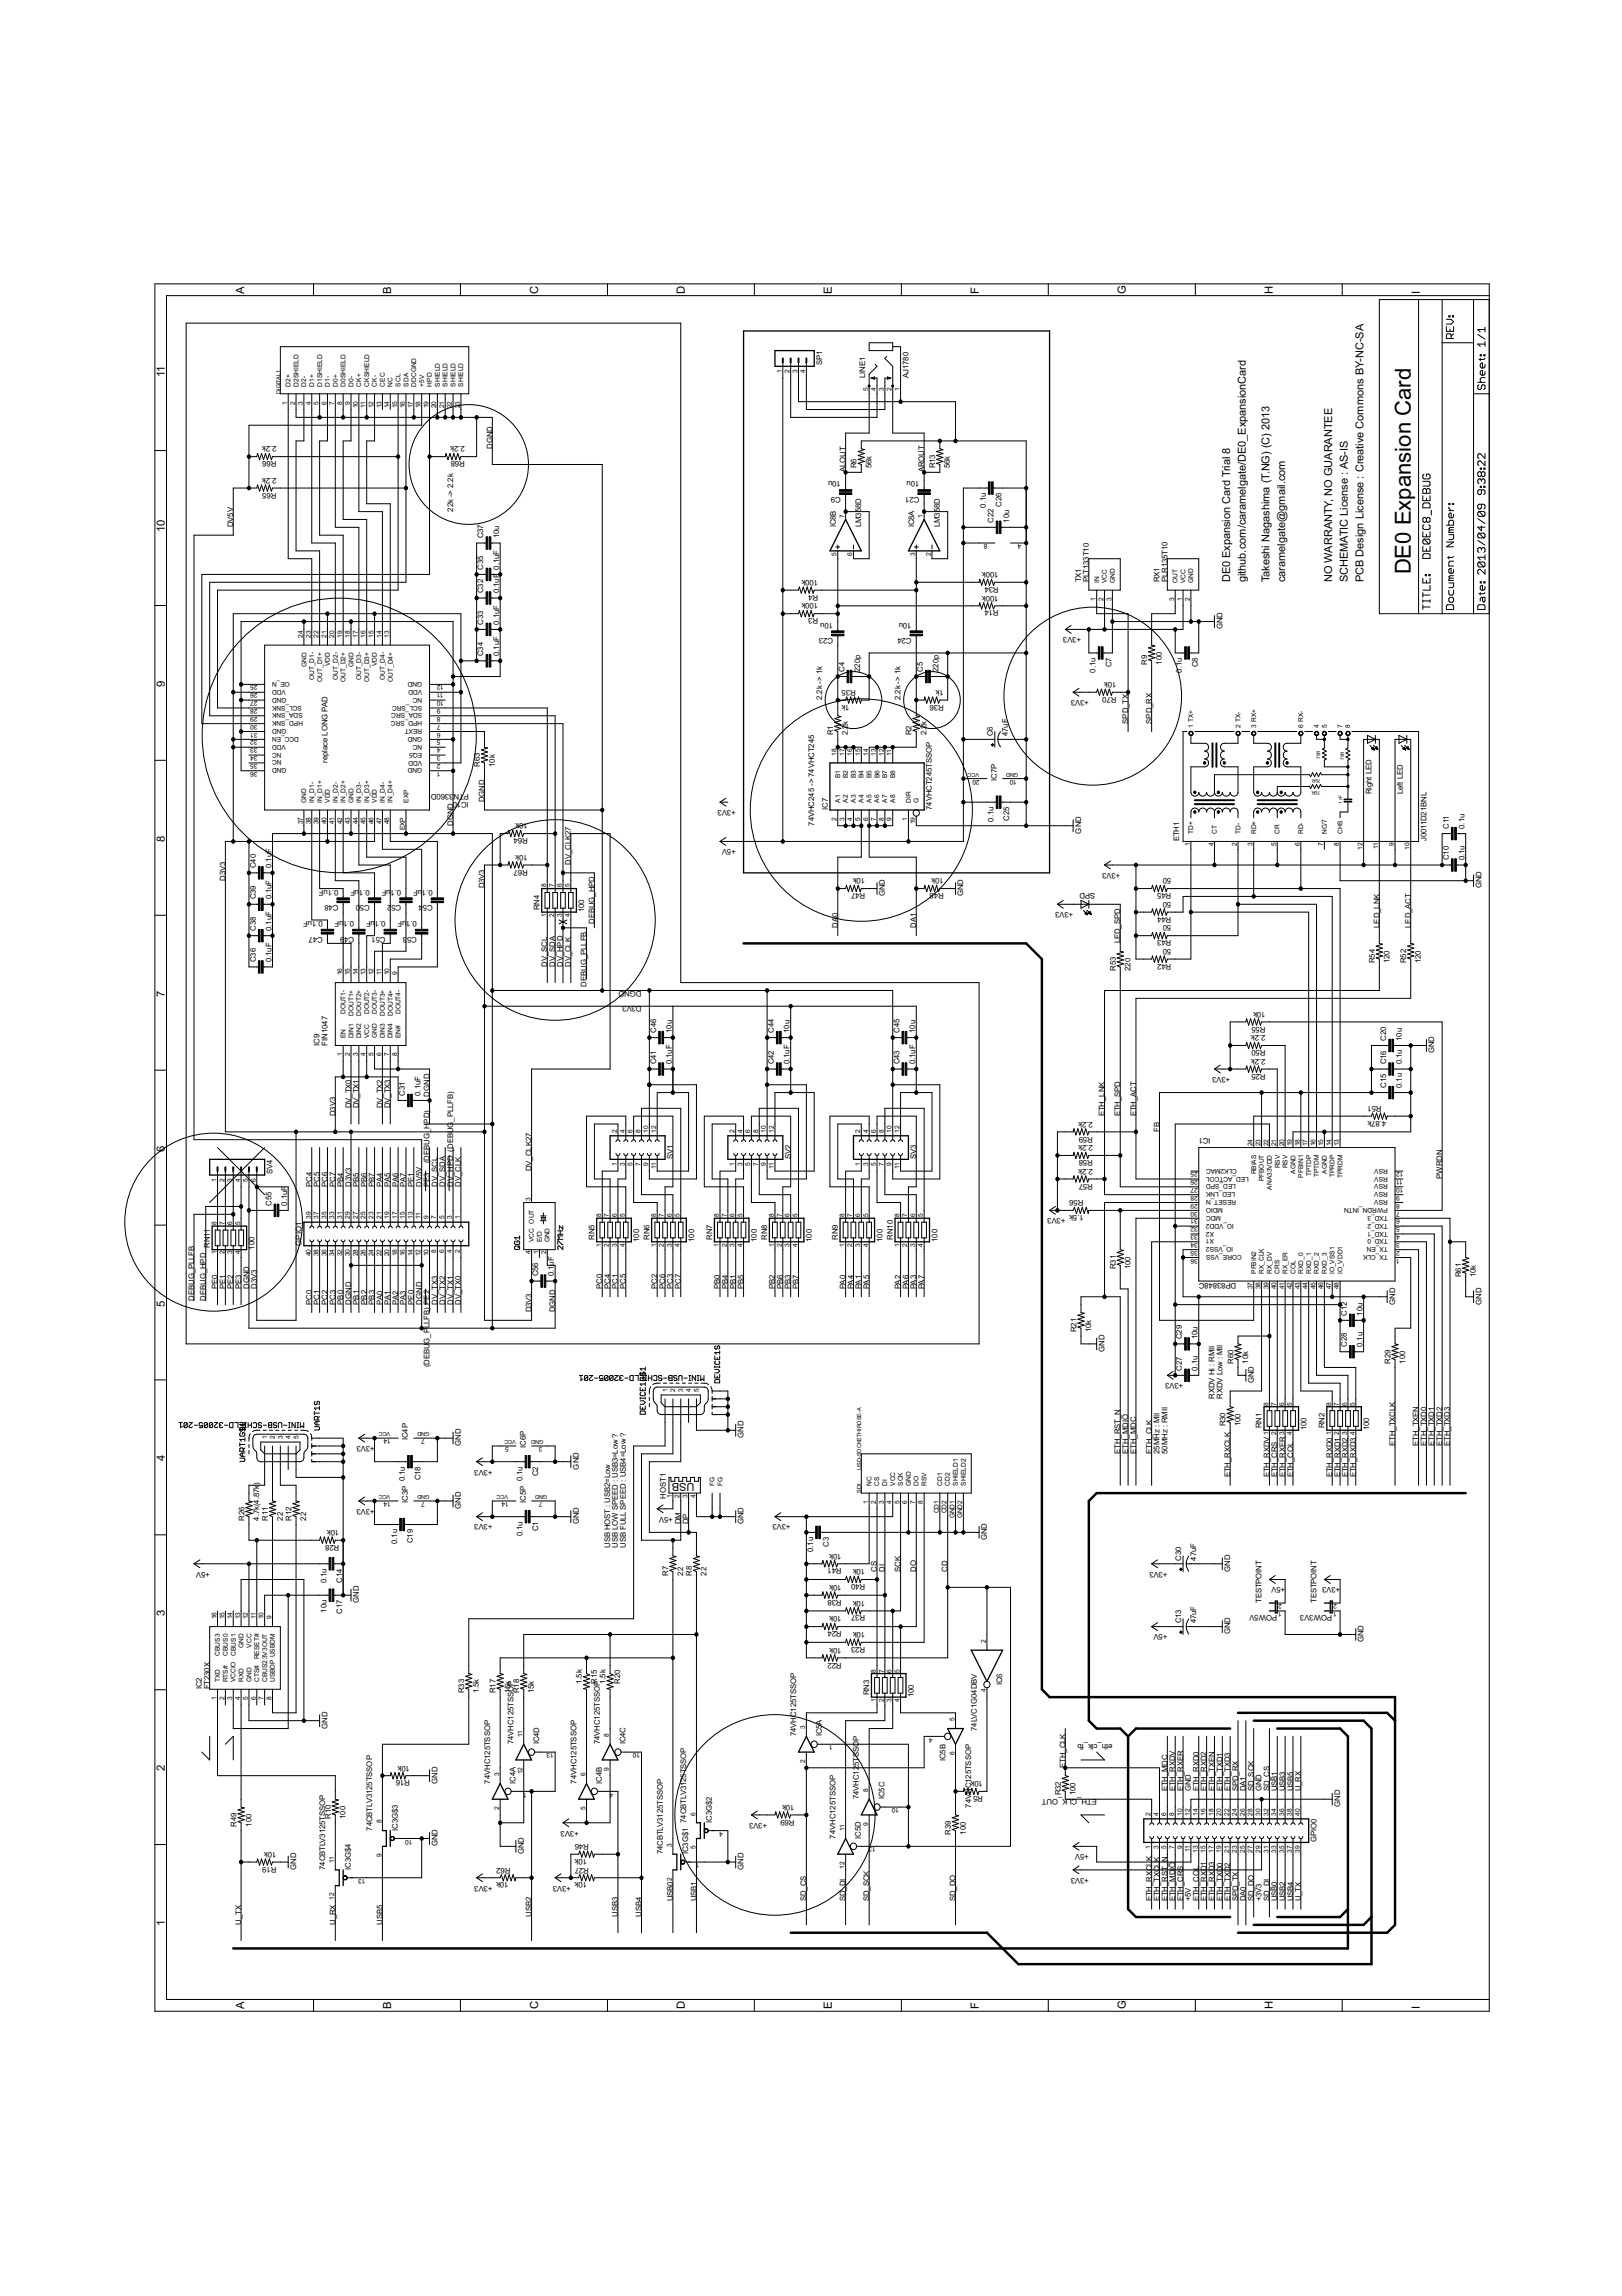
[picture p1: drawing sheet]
<svg xmlns="http://www.w3.org/2000/svg" width="210mm" height="297mm" viewBox="0 0 210 297" stroke-linecap="round" stroke-linejoin="round" font-family="sans-serif">
<defs><g id="words">
<text font-size="3.2" x="182.6" y="74.3" transform="rotate(-90 182.6 74.3)">DE0 Expansion Card</text>
<g font-size="1.6">
<text x="31.6" y="38" transform="rotate(-90 31.6 38)">A</text>
<text x="50.6" y="38" transform="rotate(-90 50.6 38)">B</text>
<text x="69.6" y="38" transform="rotate(-90 69.6 38)">C</text>
<text x="88.6" y="38" transform="rotate(-90 88.6 38)">D</text>
<text x="107.7" y="38" transform="rotate(-90 107.7 38)">E</text>
<text x="126.7" y="38" transform="rotate(-90 126.7 38)">F</text>
<text x="145.7" y="38" transform="rotate(-90 145.7 38)">G</text>
<text x="164.7" y="38" transform="rotate(-90 164.7 38)">H</text>
<text x="183.7" y="38" transform="rotate(-90 183.7 38)">I</text>
<text x="21.3" y="48.8" transform="rotate(-90 21.3 48.8)">11</text>
<text x="21.3" y="68.8" transform="rotate(-90 21.3 68.8)">10</text>
<text x="159.2" y="75.3" transform="rotate(-90 159.2 75.3)">DE0 Expansion Card Trial 8</text>
<text x="161.2" y="75.3" transform="rotate(-90 161.2 75.3)">github.com/caramelgate/DE0_ExpansionCard</text>
<text x="164.3" y="75.3" transform="rotate(-90 164.3 75.3)">Takeshi Nagashima (T.NG) (C) 2013</text>
<text x="166.3" y="75.3" transform="rotate(-90 166.3 75.3)">caramelgate@gmail.com</text>
<text x="172.4" y="75.3" transform="rotate(-90 172.4 75.3)">NO WARRANTY, NO GUARANTEE</text>
<text x="174.4" y="75.3" transform="rotate(-90 174.4 75.3)">SCHEMATIC License : AS-IS</text>
<text x="176.5" y="75.3" transform="rotate(-90 176.5 75.3)">PCB Design License : Creative Commons BY-NC-SA</text>
<text x="21.3" y="88.9" transform="rotate(-90 21.3 88.9)">9</text>
<text x="21.3" y="108.9" transform="rotate(-90 21.3 108.9)">8</text>
<text x="21.3" y="129" transform="rotate(-90 21.3 129)">7</text>
<text x="21.3" y="149" transform="rotate(-90 21.3 149)">6</text>
<text x="21.3" y="169" transform="rotate(-90 21.3 169)">5</text>
<text x="21.3" y="189.1" transform="rotate(-90 21.3 189.1)">4</text>
<text x="89.9" y="191.9" transform="rotate(-180 89.9 191.9)">USB</text>
<text x="21.3" y="209.1" transform="rotate(-90 21.3 209.1)">3</text>
<text x="21.3" y="229.1" transform="rotate(-90 21.3 229.1)">2</text>
<text x="21.3" y="249.2" transform="rotate(-90 21.3 249.2)">1</text>
<text x="31.6" y="260" transform="rotate(-90 31.6 260)">A</text>
<text x="50.6" y="260" transform="rotate(-90 50.6 260)">B</text>
<text x="69.6" y="260" transform="rotate(-90 69.6 260)">C</text>
<text x="88.6" y="260" transform="rotate(-90 88.6 260)">D</text>
<text x="107.7" y="260" transform="rotate(-90 107.7 260)">E</text>
<text x="126.7" y="260" transform="rotate(-90 126.7 260)">F</text>
<text x="145.7" y="260" transform="rotate(-90 145.7 260)">G</text>
<text x="164.7" y="260" transform="rotate(-90 164.7 260)">H</text>
<text x="183.7" y="260" transform="rotate(-90 183.7 260)">I</text>
</g>
<g font-size="1.1">
<text x="106.4" y="47.2" transform="rotate(-90 106.4 47.2)">SP1</text>
<text x="112" y="48.9" transform="rotate(-90 112 48.9)">LINE1</text>
<text x="117.6" y="48.9" transform="rotate(-90 117.6 48.9)">AJ1780</text>
<text x="35.8" y="57.8" transform="rotate(-180 35.8 57.8)">2.2k</text>
<text x="35.8" y="59.7" transform="rotate(-180 35.8 59.7)">R66</text>
<text x="60.2" y="57.8" transform="rotate(-180 60.2 57.8)">2.2k</text>
<text x="60.2" y="59.7" transform="rotate(-180 60.2 59.7)">R68</text>
<text x="63.7" y="58.1" transform="rotate(-90 63.7 58.1)">DGND</text>
<text x="35.8" y="61.8" transform="rotate(-180 35.8 61.8)">2.2k</text>
<text x="35.8" y="63.7" transform="rotate(-180 35.8 63.7)">R65</text>
<text x="108.8" y="62.3" transform="rotate(-180 108.8 62.3)">10u</text>
<text x="108.8" y="64.3" transform="rotate(-180 108.8 64.3)">C9</text>
<text x="109.4" y="61.1" transform="rotate(-90 109.4 61.1)">ALOUT</text>
<text x="110.9" y="60.6" transform="rotate(-90 110.9 60.6)">R6</text>
<text x="112.8" y="60.6" transform="rotate(-90 112.8 60.6)">56k</text>
<text x="119" y="62.3" transform="rotate(-180 119 62.3)">10u</text>
<text x="119" y="64.3" transform="rotate(-180 119 64.3)">C21</text>
<text x="119.6" y="61.1" transform="rotate(-90 119.6 61.1)">AROUT</text>
<text x="121" y="60.6" transform="rotate(-90 121 60.6)">R13</text>
<text x="122.9" y="60.6" transform="rotate(-90 122.9 60.6)">56k</text>
<text x="127.6" y="65.7" transform="rotate(-90 127.6 65.7)">0.1u</text>
<text x="129.6" y="65.6" transform="rotate(-90 129.6 65.6)">C26</text>
<text x="30.2" y="68.2" transform="rotate(-90 30.2 68.2)">DV5V</text>
<text x="58.6" y="66.2" transform="rotate(-90 58.6 66.2)">22k -&gt; 2.2k</text>
<text x="62.5" y="69.6" transform="rotate(-90 62.5 69.6)">C37</text>
<text x="64.6" y="69.6" transform="rotate(-90 64.6 69.6)">10u</text>
<text x="108.2" y="68.2" transform="rotate(-90 108.2 68.2)">IC8B</text>
<text x="111.5" y="68.2" transform="rotate(-90 111.5 68.2)">LM358D</text>
<text x="118.3" y="68.2" transform="rotate(-90 118.3 68.2)">IC8A</text>
<text x="121.6" y="68.2" transform="rotate(-90 121.6 68.2)">LM358D</text>
<text x="128.6" y="67.6" transform="rotate(-90 128.6 67.6)">C22</text>
<text x="130.6" y="67.6" transform="rotate(-90 130.6 67.6)">10u</text>
<text x="140.9" y="72" transform="rotate(-90 140.9 72)">T10</text>
<text x="62.5" y="76.8" transform="rotate(-90 62.5 76.8)">C32</text>
<text x="62.5" y="73.7" transform="rotate(-90 62.5 73.7)">C35</text>
<text x="64.6" y="76.8" transform="rotate(-90 64.6 76.8)">0.1uF 0.1uF</text>
<text x="105.9" y="75" transform="rotate(-180 105.9 75)">100k</text>
<text x="105.9" y="76.9" transform="rotate(-180 105.9 76.9)">R4</text>
<text x="129.2" y="77.1" transform="rotate(-180 129.2 77.1)">100k</text>
<text x="129.2" y="74" transform="rotate(-180 129.2 74)">100k</text>
<text x="129.2" y="75.9" transform="rotate(-180 129.2 75.9)">R34</text>
<text x="139.9" y="75.3" transform="rotate(-90 139.9 75.3)">TX1</text>
<text x="140.9" y="75.3" transform="rotate(-90 140.9 75.3)">PLT133</text>
<text x="150.1" y="75.3" transform="rotate(-90 150.1 75.3)">RX1</text>
<text x="151.1" y="75.3" transform="rotate(-90 151.1 75.3)">PLR135T10</text>
<text x="62.5" y="80.8" transform="rotate(-90 62.5 80.8)">C33</text>
<text x="64.6" y="80.8" transform="rotate(-90 64.6 80.8)">0.1uF</text>
<text x="105.9" y="78.1" transform="rotate(-180 105.9 78.1)">100k</text>
<text x="105.9" y="80" transform="rotate(-180 105.9 80)">R3</text>
<text x="107.8" y="80.6" transform="rotate(-180 107.8 80.6)">10u</text>
<text x="107.8" y="82.6" transform="rotate(-180 107.8 82.6)">C23</text>
<text x="118" y="80.6" transform="rotate(-180 118 80.6)">10u</text>
<text x="118" y="82.6" transform="rotate(-180 118 82.6)">C24</text>
<text x="129.2" y="79" transform="rotate(-180 129.2 79)">R14</text>
<text x="139.9" y="82.4" transform="rotate(-180 139.9 82.4)">+3V3</text>
<text x="158.2" y="81.4" transform="rotate(-90 158.2 81.4)">GND</text>
<text x="62.5" y="84.9" transform="rotate(-90 62.5 84.9)">C34</text>
<text x="64.6" y="84.9" transform="rotate(-90 64.6 84.9)">0.1uF</text>
<text x="109.3" y="86.9" transform="rotate(-90 109.3 86.9)">C4</text>
<text x="110.7" y="89.2" transform="rotate(-180 110.7 89.2)">R35</text>
<text x="111.3" y="86.9" transform="rotate(-90 111.3 86.9)">220p</text>
<text x="119.4" y="86.9" transform="rotate(-90 119.4 86.9)">C5</text>
<text x="121.5" y="86.9" transform="rotate(-90 121.5 86.9)">220p</text>
<text x="122.1" y="89.2" transform="rotate(-180 122.1 89.2)">1k</text>
<text x="141.8" y="87" transform="rotate(-90 141.8 87)">0.1u</text>
<text x="143.8" y="86.4" transform="rotate(-90 143.8 86.4)">C7</text>
<text x="144.5" y="88.2" transform="rotate(-180 144.5 88.2)">10k</text>
<text x="148.4" y="86" transform="rotate(-90 148.4 86)">R9</text>
<text x="150.4" y="86" transform="rotate(-90 150.4 86)">100</text>
<text x="153" y="87" transform="rotate(-90 153 87)">0.1u</text>
<text x="155" y="86.4" transform="rotate(-90 155 86.4)">C8</text>
<text x="106.4" y="90.6" transform="rotate(-90 106.4 90.6)">2.2k -&gt; 1k</text>
<text x="107.8" y="95.1" transform="rotate(-90 107.8 95.1)">R1</text>
<text x="109.7" y="95.1" transform="rotate(-90 109.7 95.1)">2.2k</text>
<text x="110" y="91.2" transform="rotate(-180 110 91.2)">1k</text>
<text x="116.5" y="90.6" transform="rotate(-90 116.5 90.6)">2.2k -&gt; 1k</text>
<text x="118" y="95.1" transform="rotate(-90 118 95.1)">R2</text>
<text x="119.9" y="95.1" transform="rotate(-90 119.9 95.1)">2.2k</text>
<text x="122.1" y="91.2" transform="rotate(-180 122.1 91.2)">R36</text>
<text x="128.5" y="95.2" transform="rotate(-90 128.5 95.2)">C6</text>
<text x="130.4" y="95.2" transform="rotate(-90 130.4 95.2)">47uF</text>
<text x="140.9" y="90.6" transform="rotate(-180 140.9 90.6)">+3V3</text>
<text x="144.5" y="90.2" transform="rotate(-180 144.5 90.2)">R70</text>
<text x="146" y="93.6" transform="rotate(-90 146 93.6)">SPD_TX</text>
<text x="149" y="93.6" transform="rotate(-90 149 93.6)">SPD_RX</text>
<text x="42.4" y="98.7" transform="rotate(-90 42.4 98.7)">replace LONG PAD</text>
<text x="62.1" y="99.2" transform="rotate(-90 62.1 99.2)">R63</text>
<text x="64" y="99.2" transform="rotate(-90 64 99.2)">10k</text>
<text x="129" y="101" transform="rotate(-90 129 101)">IC7P</text>
<text x="58.6" y="106.8" transform="rotate(-90 58.6 106.8)">DGND</text>
<text x="60.7" y="102.8" transform="rotate(-180 60.7 102.8)">PTN3360D</text>
<text x="60.7" y="103.8" transform="rotate(-180 60.7 103.8)">IC10</text>
<text x="62.7" y="103.8" transform="rotate(-90 62.7 103.8)">DGND</text>
<text x="68.3" y="106.5" transform="rotate(-180 68.3 106.5)">10k</text>
<text x="95.2" y="104.8" transform="rotate(-180 95.2 104.8)">+3V3</text>
<text x="105.4" y="106.8" transform="rotate(-90 105.4 106.8)">74VHC245 -&gt; 74VHCT245</text>
<text x="107.1" y="104.8" transform="rotate(-90 107.1 104.8)">IC7</text>
<text x="120.6" y="104.8" transform="rotate(-90 120.6 104.8)">74VHCT245TSSOP</text>
<text x="128.6" y="106.3" transform="rotate(-90 128.6 106.3)">0.1u</text>
<text x="130.6" y="106.2" transform="rotate(-90 130.6 106.2)">C25</text>
<text x="139.9" y="107.8" transform="rotate(-90 139.9 107.8)">GND</text>
<text x="177.5" y="102.8" transform="rotate(-90 177.5 102.8)">Right LED</text>
<text x="181.5" y="102.8" transform="rotate(-90 181.5 102.8)">Left LED</text>
<text x="187.5" y="107.2" transform="rotate(-90 187.5 107.2)">C11</text>
<text x="189.5" y="107.2" transform="rotate(-90 189.5 107.2)">0.1u</text>
<text x="29.2" y="113.9" transform="rotate(-90 29.2 113.9)">D3V3</text>
<text x="33.1" y="112.3" transform="rotate(-90 33.1 112.3)">C40</text>
<text x="35.1" y="112.3" transform="rotate(-90 35.1 112.3)">0.1uF</text>
<text x="68.3" y="110.6" transform="rotate(-180 68.3 110.6)">10k</text>
<text x="68.3" y="112.5" transform="rotate(-180 68.3 112.5)">R67</text>
<text x="68.3" y="108.4" transform="rotate(-180 68.3 108.4)">R64</text>
<text x="73.9" y="111.9" transform="rotate(-90 73.9 111.9)">DV_CLK27</text>
<text x="95.2" y="109.9" transform="rotate(-180 95.2 109.9)">+5V</text>
<text x="112" y="113.6" transform="rotate(-180 112 113.6)">10k</text>
<text x="122.1" y="113.6" transform="rotate(-180 122.1 113.6)">10k</text>
<text x="145" y="112.9" transform="rotate(-180 145 112.9)">+3V3</text>
<text x="151.6" y="113.6" transform="rotate(-180 151.6 113.6)">50</text>
<text x="152.6" y="108.9" transform="rotate(-90 152.6 108.9)">ETH1</text>
<text x="184.6" y="108.9" transform="rotate(-90 184.6 108.9)">J0011D21BNL</text>
<text x="187.5" y="111.3" transform="rotate(-90 187.5 111.3)">C10</text>
<text x="189.5" y="111.3" transform="rotate(-90 189.5 111.3)">0.1u</text>
<text x="33.1" y="116.4" transform="rotate(-90 33.1 116.4)">C39</text>
<text x="35.1" y="116.4" transform="rotate(-90 35.1 116.4)">0.1uF</text>
<text x="41.8" y="119.2" transform="rotate(-180 41.8 119.2)">0.1uF</text>
<text x="43.8" y="115.1" transform="rotate(-180 43.8 115.1)">0.1uF</text>
<text x="43.8" y="117.1" transform="rotate(-180 43.8 117.1)">C48</text>
<text x="45.8" y="119.2" transform="rotate(-180 45.8 119.2)">0.1uF</text>
<text x="47.9" y="115.1" transform="rotate(-180 47.9 115.1)">0.1uF</text>
<text x="47.9" y="117.1" transform="rotate(-180 47.9 117.1)">C50</text>
<text x="49.9" y="119.2" transform="rotate(-180 49.9 119.2)">0.1uF</text>
<text x="51.9" y="115.1" transform="rotate(-180 51.9 115.1)">0.1uF</text>
<text x="51.9" y="117.1" transform="rotate(-180 51.9 117.1)">C52</text>
<text x="54" y="119.2" transform="rotate(-180 54 119.2)">0.1uF</text>
<text x="56" y="115.1" transform="rotate(-180 56 115.1)">0.1uF</text>
<text x="56" y="117.1" transform="rotate(-180 56 117.1)">C54</text>
<text x="62.7" y="114.9" transform="rotate(-90 62.7 114.9)">D3V3</text>
<text x="69.8" y="117.7" transform="rotate(-90 69.8 117.7)">RN4</text>
<text x="75.6" y="118" transform="rotate(-90 75.6 118)">100</text>
<text x="76.9" y="119.5" transform="rotate(-90 76.9 119.5)">DEBUG_HPD</text>
<text x="112" y="115.5" transform="rotate(-180 112 115.5)">R47</text>
<text x="114.5" y="116" transform="rotate(-90 114.5 116)">GND</text>
<text x="122.1" y="115.5" transform="rotate(-180 122.1 115.5)">R48</text>
<text x="124.7" y="116" transform="rotate(-90 124.7 116)">GND</text>
<text x="138.9" y="118" transform="rotate(-180 138.9 118)">+3V3</text>
<text x="141.7" y="115.6" transform="rotate(-180 141.7 115.6)">SPD</text>
<text x="151.6" y="119.7" transform="rotate(-180 151.6 119.7)">50</text>
<text x="151.6" y="116.7" transform="rotate(-180 151.6 116.7)">50</text>
<text x="151.6" y="118.6" transform="rotate(-180 151.6 118.6)">R44</text>
<text x="151.6" y="115.5" transform="rotate(-180 151.6 115.5)">R45</text>
<text x="191.7" y="114.9" transform="rotate(-90 191.7 114.9)">GND</text>
<text x="33.1" y="124.5" transform="rotate(-90 33.1 124.5)">C36</text>
<text x="33.1" y="120.4" transform="rotate(-90 33.1 120.4)">C38</text>
<text x="35.1" y="124.5" transform="rotate(-90 35.1 124.5)">0.1uF</text>
<text x="35.1" y="120.4" transform="rotate(-90 35.1 120.4)">0.1uF</text>
<text x="41.8" y="121.2" transform="rotate(-180 41.8 121.2)">C47</text>
<text x="45.8" y="121.2" transform="rotate(-180 45.8 121.2)">C49</text>
<text x="49.9" y="121.2" transform="rotate(-180 49.9 121.2)">C51</text>
<text x="54" y="121.2" transform="rotate(-180 54 121.2)">C53</text>
<text x="70.8" y="125.1" transform="rotate(-90 70.8 125.1)">DV_SCL</text>
<text x="71.8" y="125.1" transform="rotate(-90 71.8 125.1)">DV_SDA</text>
<text x="72.9" y="125.1" transform="rotate(-90 72.9 125.1)">DV_HPD</text>
<text x="73.9" y="125.1" transform="rotate(-90 73.9 125.1)">DV_CLK</text>
<text x="108.4" y="120" transform="rotate(-90 108.4 120)">DA0</text>
<text x="118.6" y="120" transform="rotate(-90 118.6 120)">DA1</text>
<text x="144.4" y="125.6" transform="rotate(-90 144.4 125.6)">R53</text>
<text x="145" y="122.1" transform="rotate(-90 145 122.1)">LED_SPD</text>
<text x="146.3" y="125.6" transform="rotate(-90 146.3 125.6)">220</text>
<text x="151.6" y="122.8" transform="rotate(-180 151.6 122.8)">50</text>
<text x="151.6" y="124.7" transform="rotate(-180 151.6 124.7)">R42</text>
<text x="151.6" y="121.6" transform="rotate(-180 151.6 121.6)">R43</text>
<text x="177.9" y="124.6" transform="rotate(-90 177.9 124.6)">R54</text>
<text x="178.5" y="120" transform="rotate(-90 178.5 120)">LED_LNK</text>
<text x="179.8" y="124.6" transform="rotate(-90 179.8 124.6)">120</text>
<text x="182" y="124.6" transform="rotate(-90 182 124.6)">R52</text>
<text x="182.6" y="120" transform="rotate(-90 182.6 120)">LED_ACT</text>
<text x="183.9" y="124.6" transform="rotate(-90 183.9 124.6)">120</text>
<text x="75.9" y="127.6" transform="rotate(-90 75.9 127.6)">DEBUG_PLLFB</text>
<text x="83" y="128.2" transform="rotate(-180 83 128.2)">DGND</text>
<text x="83" y="130.2" transform="rotate(-180 83 130.2)">D3V3</text>
<text x="163.8" y="130.9" transform="rotate(-180 163.8 130.9)">10k</text>
<text x="41.4" y="135.3" transform="rotate(-90 41.4 135.3)">IC9</text>
<text x="42.4" y="135.3" transform="rotate(-90 42.4 135.3)">FIN1047</text>
<text x="84.9" y="137.7" transform="rotate(-90 84.9 137.7)">C41</text>
<text x="84.9" y="133.6" transform="rotate(-90 84.9 133.6)">C46</text>
<text x="86.9" y="137.7" transform="rotate(-90 86.9 137.7)">0.1uF</text>
<text x="86.9" y="133.6" transform="rotate(-90 86.9 133.6)">10u</text>
<text x="100.1" y="137.7" transform="rotate(-90 100.1 137.7)">C42</text>
<text x="100.1" y="133.6" transform="rotate(-90 100.1 133.6)">C44</text>
<text x="102.2" y="137.7" transform="rotate(-90 102.2 137.7)">0.1uF</text>
<text x="102.2" y="133.6" transform="rotate(-90 102.2 133.6)">10u</text>
<text x="116.4" y="137.7" transform="rotate(-90 116.4 137.7)">C43</text>
<text x="116.4" y="133.6" transform="rotate(-90 116.4 133.6)">C45</text>
<text x="118.4" y="137.7" transform="rotate(-90 118.4 137.7)">0.1uF</text>
<text x="118.4" y="133.6" transform="rotate(-90 118.4 133.6)">10u</text>
<text x="163.8" y="137" transform="rotate(-180 163.8 137)">2.2k</text>
<text x="163.8" y="133.9" transform="rotate(-180 163.8 133.9)">2.2k</text>
<text x="163.8" y="135.9" transform="rotate(-180 163.8 135.9)">R50</text>
<text x="163.8" y="132.8" transform="rotate(-180 163.8 132.8)">R55</text>
<text x="179.4" y="137.7" transform="rotate(-90 179.4 137.7)">C16</text>
<text x="179.4" y="134.7" transform="rotate(-90 179.4 134.7)">C20</text>
<text x="181.4" y="137.7" transform="rotate(-90 181.4 137.7)">0.1u</text>
<text x="181.4" y="134.7" transform="rotate(-90 181.4 134.7)">10u</text>
<text x="185.6" y="136.3" transform="rotate(-90 185.6 136.3)">GND</text>
<text x="45.4" y="143.4" transform="rotate(-90 45.4 143.4)">DV_TX0</text>
<text x="46.4" y="143.4" transform="rotate(-90 46.4 143.4)">DV_TX1</text>
<text x="49.5" y="143.4" transform="rotate(-90 49.5 143.4)">DV_TX2</text>
<text x="50.5" y="143.4" transform="rotate(-90 50.5 143.4)">DV_TX3</text>
<text x="52.4" y="141.8" transform="rotate(-90 52.4 141.8)">C31</text>
<text x="54.4" y="141.8" transform="rotate(-90 54.4 141.8)">0.1uF</text>
<text x="55.6" y="141.9" transform="rotate(-90 55.6 141.9)">DGND</text>
<text x="159.2" y="139.3" transform="rotate(-180 159.2 139.3)">+3V3</text>
<text x="163.8" y="138.9" transform="rotate(-180 163.8 138.9)">R25</text>
<text x="178.8" y="143.1" transform="rotate(-180 178.8 143.1)">R51</text>
<text x="179.4" y="140.7" transform="rotate(-90 179.4 140.7)">C15</text>
<text x="181.4" y="140.7" transform="rotate(-90 181.4 140.7)">0.1u</text>
<text x="43.4" y="144.4" transform="rotate(-90 43.4 144.4)">D3V3</text>
<text x="55.6" y="145.4" transform="rotate(-90 55.6 145.4)">PD)</text>
<text x="58.6" y="145.1" transform="rotate(-90 58.6 145.1)">_PLLFB)</text>
<text x="87.1" y="150" transform="rotate(-90 87.1 150)">SV1</text>
<text x="102.3" y="150" transform="rotate(-90 102.3 150)">SV2</text>
<text x="118.6" y="150" transform="rotate(-90 118.6 150)">SV3</text>
<text x="141.4" y="148.2" transform="rotate(-180 141.4 148.2)">2.2k</text>
<text x="141.4" y="145.1" transform="rotate(-180 141.4 145.1)">2.2k</text>
<text x="141.4" y="147" transform="rotate(-180 141.4 147)">R59</text>
<text x="142.9" y="144.4" transform="rotate(-90 142.9 144.4)">ETH_LNK</text>
<text x="145" y="144.4" transform="rotate(-90 145 144.4)">ETH_SPD</text>
<text x="147" y="144.4" transform="rotate(-90 147 144.4)">ETH_ACT</text>
<text x="150.1" y="146.4" transform="rotate(-90 150.1 146.4)">FB</text>
<text x="156.7" y="147.2" transform="rotate(-180 156.7 147.2)">IC1</text>
<text x="179.4" y="145" transform="rotate(-180 179.4 145)">4.87k</text>
<text x="35.1" y="156" transform="rotate(-90 35.1 156)">C55</text>
<text x="35.3" y="151.9" transform="rotate(-90 35.3 151.9)">SV4</text>
<text x="37.2" y="156" transform="rotate(-90 37.2 156)">0.1uF</text>
<text x="40.4" y="153.5" transform="rotate(-90 40.4 153.5)">PC4</text>
<text x="41.4" y="153.5" transform="rotate(-90 41.4 153.5)">PC5</text>
<text x="42.4" y="153.5" transform="rotate(-90 42.4 153.5)">PC6</text>
<text x="43.4" y="153.5" transform="rotate(-90 43.4 153.5)">PC7</text>
<text x="44.4" y="153.5" transform="rotate(-90 44.4 153.5)">PB4</text>
<text x="45.4" y="153.5" transform="rotate(-90 45.4 153.5)">D3V3</text>
<text x="46.4" y="153.5" transform="rotate(-90 46.4 153.5)">PB5</text>
<text x="47.5" y="153.5" transform="rotate(-90 47.5 153.5)">PB6</text>
<text x="48.5" y="153.5" transform="rotate(-90 48.5 153.5)">PB7</text>
<text x="49.5" y="153.5" transform="rotate(-90 49.5 153.5)">PA4</text>
<text x="50.5" y="153.5" transform="rotate(-90 50.5 153.5)">PA5</text>
<text x="51.5" y="153.5" transform="rotate(-90 51.5 153.5)">PA6</text>
<text x="52.5" y="153.5" transform="rotate(-90 52.5 153.5)">PA7</text>
<text x="53.6" y="153.5" transform="rotate(-90 53.6 153.5)">PE1</text>
<text x="54.6" y="153.5" transform="rotate(-90 54.6 153.5)">DV5V</text>
<text x="55.6" y="153.5" transform="rotate(-90 55.6 153.5)">PE3</text>
<text x="55.6" y="150.5" transform="rotate(-90 55.6 150.5)">(DEBUG_H</text>
<text x="56.6" y="153.5" transform="rotate(-90 56.6 153.5)">DV_SCL</text>
<text x="57.6" y="153.5" transform="rotate(-90 57.6 153.5)">DV_SDA</text>
<text x="58.6" y="153.5" transform="rotate(-90 58.6 153.5)">DV_HPD (DEBUG</text>
<text x="59.7" y="153.5" transform="rotate(-90 59.7 153.5)">DV_CLK</text>
<text x="68.8" y="151.5" transform="rotate(-90 68.8 151.5)">DV_CLK27</text>
<text x="140.2" y="155.3" transform="rotate(-180 140.2 155.3)">R56</text>
<text x="141.4" y="151.2" transform="rotate(-180 141.4 151.2)">2.2k</text>
<text x="141.4" y="153.1" transform="rotate(-180 141.4 153.1)">R57</text>
<text x="141.4" y="150.1" transform="rotate(-180 141.4 150.1)">R58</text>
<text x="186.6" y="152.5" transform="rotate(-90 186.6 152.5)">PWRDN</text>
<text x="27.1" y="161.4" transform="rotate(-90 27.1 161.4)">RN11</text>
<text x="32.9" y="161.7" transform="rotate(-90 32.9 161.7)">100</text>
<text x="39" y="161.1" transform="rotate(-90 39 161.1)">GPIO1</text>
<text x="76.9" y="160.4" transform="rotate(-90 76.9 160.4)">RN5</text>
<text x="82.7" y="160.7" transform="rotate(-90 82.7 160.7)">100</text>
<text x="84" y="160.4" transform="rotate(-90 84 160.4)">RN6</text>
<text x="89.8" y="160.7" transform="rotate(-90 89.8 160.7)">100</text>
<text x="92.2" y="160.4" transform="rotate(-90 92.2 160.4)">RN7</text>
<text x="97.9" y="160.7" transform="rotate(-90 97.9 160.7)">100</text>
<text x="99.3" y="160.4" transform="rotate(-90 99.3 160.4)">RN8</text>
<text x="105.1" y="160.7" transform="rotate(-90 105.1 160.7)">100</text>
<text x="108.4" y="160.4" transform="rotate(-90 108.4 160.4)">RN9</text>
<text x="114.2" y="160.7" transform="rotate(-90 114.2 160.7)">100</text>
<text x="115.5" y="160.4" transform="rotate(-90 115.5 160.4)">RN10</text>
<text x="121.3" y="160.7" transform="rotate(-90 121.3 160.7)">100</text>
<text x="137.9" y="157.6" transform="rotate(-180 137.9 157.6)">+3V3</text>
<text x="140.2" y="157.2" transform="rotate(-180 140.2 157.2)">1.5k</text>
<text x="28.2" y="166.8" transform="rotate(-90 28.2 166.8)">PE0</text>
<text x="29.2" y="166.8" transform="rotate(-90 29.2 166.8)">PE1</text>
<text x="30.2" y="166.8" transform="rotate(-90 30.2 166.8)">PE2</text>
<text x="31.2" y="166.8" transform="rotate(-90 31.2 166.8)">PE3</text>
<text x="32.2" y="166.8" transform="rotate(-90 32.2 166.8)">DGND</text>
<text x="33.2" y="166.8" transform="rotate(-90 33.2 166.8)">D3V3</text>
<text x="69.7" y="165.1" transform="rotate(-90 69.7 165.1)">C56</text>
<text x="71.7" y="165.1" transform="rotate(-90 71.7 165.1)">0.1uF</text>
<text x="77.9" y="166.8" transform="rotate(-90 77.9 166.8)">PC0</text>
<text x="79" y="166.8" transform="rotate(-90 79 166.8)">PC4</text>
<text x="80" y="166.8" transform="rotate(-90 80 166.8)">PC1</text>
<text x="81" y="166.8" transform="rotate(-90 81 166.8)">PC5</text>
<text x="85" y="166.8" transform="rotate(-90 85 166.8)">PC2</text>
<text x="86.1" y="166.8" transform="rotate(-90 86.1 166.8)">PC6</text>
<text x="87.1" y="166.8" transform="rotate(-90 87.1 166.8)">PC3</text>
<text x="88.1" y="166.8" transform="rotate(-90 88.1 166.8)">PC7</text>
<text x="93.2" y="166.8" transform="rotate(-90 93.2 166.8)">PB0</text>
<text x="94.2" y="166.8" transform="rotate(-90 94.2 166.8)">PB4</text>
<text x="95.2" y="166.8" transform="rotate(-90 95.2 166.8)">PB1</text>
<text x="96.2" y="166.8" transform="rotate(-90 96.2 166.8)">PB5</text>
<text x="100.3" y="166.8" transform="rotate(-90 100.3 166.8)">PB2</text>
<text x="101.3" y="166.8" transform="rotate(-90 101.3 166.8)">PB6</text>
<text x="102.3" y="166.8" transform="rotate(-90 102.3 166.8)">PB3</text>
<text x="103.3" y="166.8" transform="rotate(-90 103.3 166.8)">PB7</text>
<text x="109.4" y="166.8" transform="rotate(-90 109.4 166.8)">PA0</text>
<text x="110.4" y="166.8" transform="rotate(-90 110.4 166.8)">PA4</text>
<text x="111.5" y="166.8" transform="rotate(-90 111.5 166.8)">PA1</text>
<text x="112.5" y="166.8" transform="rotate(-90 112.5 166.8)">PA5</text>
<text x="116.5" y="166.8" transform="rotate(-90 116.5 166.8)">PA2</text>
<text x="117.6" y="166.8" transform="rotate(-90 117.6 166.8)">PA6</text>
<text x="118.6" y="166.8" transform="rotate(-90 118.6 166.8)">PA3</text>
<text x="119.6" y="166.8" transform="rotate(-90 119.6 166.8)">PA7</text>
<text x="144.4" y="164.2" transform="rotate(-90 144.4 164.2)">R31</text>
<text x="146.3" y="164.2" transform="rotate(-90 146.3 164.2)">100</text>
<text x="160" y="166" transform="rotate(-180 160 166)">DP83848C</text>
<text x="189.1" y="165.2" transform="rotate(-90 189.1 165.2)">R61</text>
<text x="191" y="165.2" transform="rotate(-90 191 165.2)">10k</text>
<text x="25.1" y="168.3" transform="rotate(-90 25.1 168.3)">DEBUG_PLLFB</text>
<text x="26.6" y="168.3" transform="rotate(-90 26.6 168.3)">DEBUG_HPD</text>
<text x="40.4" y="168.8" transform="rotate(-90 40.4 168.8)">PC0</text>
<text x="41.4" y="168.8" transform="rotate(-90 41.4 168.8)">PC1</text>
<text x="42.4" y="168.8" transform="rotate(-90 42.4 168.8)">PC2</text>
<text x="43.4" y="168.8" transform="rotate(-90 43.4 168.8)">PC3</text>
<text x="44.4" y="168.8" transform="rotate(-90 44.4 168.8)">PB0</text>
<text x="45.4" y="168.8" transform="rotate(-90 45.4 168.8)">DGND</text>
<text x="46.4" y="168.8" transform="rotate(-90 46.4 168.8)">PB1</text>
<text x="47.5" y="168.8" transform="rotate(-90 47.5 168.8)">PB2</text>
<text x="48.5" y="168.8" transform="rotate(-90 48.5 168.8)">PB3</text>
<text x="49.5" y="168.8" transform="rotate(-90 49.5 168.8)">PA0</text>
<text x="50.5" y="168.8" transform="rotate(-90 50.5 168.8)">PA1</text>
<text x="51.5" y="168.8" transform="rotate(-90 51.5 168.8)">PA2</text>
<text x="52.5" y="168.8" transform="rotate(-90 52.5 168.8)">PA3</text>
<text x="53.6" y="168.8" transform="rotate(-90 53.6 168.8)">PE0</text>
<text x="54.6" y="168.8" transform="rotate(-90 54.6 168.8)">DGND</text>
<text x="55.6" y="173.8" transform="rotate(-90 55.6 173.8)">G_P</text>
<text x="55.6" y="171.8" transform="rotate(-90 55.6 171.8)">LLFB) PE2</text>
<text x="56.6" y="168.8" transform="rotate(-90 56.6 168.8)">DV_TX3</text>
<text x="57.6" y="168.8" transform="rotate(-90 57.6 168.8)">DV_TX2</text>
<text x="58.6" y="168.8" transform="rotate(-90 58.6 168.8)">DV_TX1</text>
<text x="59.7" y="168.8" transform="rotate(-90 59.7 168.8)">DV_TX0</text>
<text x="68.8" y="169.8" transform="rotate(-90 68.8 169.8)">D3V3</text>
<text x="71.8" y="169.8" transform="rotate(-90 71.8 169.8)">DGND</text>
<text x="139.3" y="172.3" transform="rotate(-90 139.3 172.3)">R21</text>
<text x="141.2" y="172.3" transform="rotate(-90 141.2 172.3)">10k</text>
<text x="153" y="173.3" transform="rotate(-90 153 173.3)">C29</text>
<text x="155" y="173.3" transform="rotate(-90 155 173.3)">10u</text>
<text x="174.3" y="170.2" transform="rotate(-90 174.3 170.2)">C12</text>
<text x="176.3" y="170.2" transform="rotate(-90 176.3 170.2)">10u</text>
<text x="180.5" y="168.8" transform="rotate(-90 180.5 168.8)">GND</text>
<text x="191.7" y="168.8" transform="rotate(-90 191.7 168.8)">GND</text>
<text x="55.6" y="176.9" transform="rotate(-90 55.6 176.9)">(DEBU</text>
<text x="142.9" y="174.9" transform="rotate(-90 142.9 174.9)">GND</text>
<text x="153" y="177.3" transform="rotate(-90 153 177.3)">C27</text>
<text x="153.1" y="178.9" transform="rotate(-180 153.1 178.9)">+3V3</text>
<text x="155" y="177.3" transform="rotate(-90 155 177.3)">0.1u</text>
<text x="159.6" y="176.4" transform="rotate(-90 159.6 176.4)">R60</text>
<text x="161.5" y="176.4" transform="rotate(-90 161.5 176.4)">10k</text>
<text x="162.2" y="178.9" transform="rotate(-90 162.2 178.9)">GND</text>
<text x="174.3" y="174.3" transform="rotate(-90 174.3 174.3)">C28</text>
<text x="176.3" y="174.3" transform="rotate(-90 176.3 174.3)">0.1u</text>
<text x="179.9" y="176.4" transform="rotate(-90 179.9 176.4)">R29</text>
<text x="181.9" y="176.4" transform="rotate(-90 181.9 176.4)">100</text>
<text x="157.2" y="181" transform="rotate(-90 157.2 181)">RXDV Hi : RMII</text>
<text x="158.2" y="181" transform="rotate(-90 158.2 181)">RXDV Low : MII</text>
<text x="158.6" y="184.5" transform="rotate(-90 158.6 184.5)">R30</text>
<text x="160.5" y="184.5" transform="rotate(-90 160.5 184.5)">100</text>
<text x="163.3" y="184.8" transform="rotate(-90 163.3 184.8)">RN1</text>
<text x="169.1" y="185" transform="rotate(-90 169.1 185)">100</text>
<text x="171.4" y="184.8" transform="rotate(-90 171.4 184.8)">RN2</text>
<text x="177.2" y="185" transform="rotate(-90 177.2 185)">100</text>
<text x="48.5" y="187.1" transform="rotate(-180 48.5 187.1)">+3V3</text>
<text x="52.4" y="191.6" transform="rotate(-90 52.4 191.6)">0.1u</text>
<text x="52.8" y="186.3" transform="rotate(-90 52.8 186.3)">IC4P</text>
<text x="54.4" y="191.5" transform="rotate(-90 54.4 191.5)">C18</text>
<text x="59.7" y="187.1" transform="rotate(-90 59.7 187.1)">GND</text>
<text x="63.7" y="190.1" transform="rotate(-180 63.7 190.1)">+3V3</text>
<text x="67.6" y="191.6" transform="rotate(-90 67.6 191.6)">0.1u</text>
<text x="68" y="187.3" transform="rotate(-90 68 187.3)">IC6P</text>
<text x="69.7" y="191" transform="rotate(-90 69.7 191)">C2</text>
<text x="74.9" y="190.1" transform="rotate(-90 74.9 190.1)">GND</text>
<text x="96.2" y="186.1" transform="rotate(-90 96.2 186.1)">GND</text>
<text x="145" y="188.1" transform="rotate(-90 145 188.1)">ETH_RST_N</text>
<text x="146" y="188.1" transform="rotate(-90 146 188.1)">ETH_MDIO</text>
<text x="147" y="188.1" transform="rotate(-90 147 188.1)">ETH_MDC</text>
<text x="149" y="188.1" transform="rotate(-90 149 188.1)">ETH_CLK</text>
<text x="150.1" y="188.1" transform="rotate(-90 150.1 188.1)">25MHz : MII</text>
<text x="151.1" y="188.1" transform="rotate(-90 151.1 188.1)">50MHz : RMII</text>
<text x="159.2" y="191.1" transform="rotate(-90 159.2 191.1)">ETH_RXCLK</text>
<text x="164.3" y="191.1" transform="rotate(-90 164.3 191.1)">ETH_RXDV</text>
<text x="165.3" y="191.1" transform="rotate(-90 165.3 191.1)">ETH_CRS</text>
<text x="166.3" y="191.1" transform="rotate(-90 166.3 191.1)">ETH_RXER</text>
<text x="167.3" y="191.1" transform="rotate(-90 167.3 191.1)">ETH_COL</text>
<text x="172.4" y="191.1" transform="rotate(-90 172.4 191.1)">ETH_RXD0</text>
<text x="173.4" y="191.1" transform="rotate(-90 173.4 191.1)">ETH_RXD1</text>
<text x="174.4" y="191.1" transform="rotate(-90 174.4 191.1)">ETH_RXD2</text>
<text x="175.5" y="191.1" transform="rotate(-90 175.5 191.1)">ETH_RXD3</text>
<text x="180.5" y="187.1" transform="rotate(-90 180.5 187.1)">ETH_TXCLK</text>
<text x="183.6" y="187.1" transform="rotate(-90 183.6 187.1)">ETH_TXEN</text>
<text x="184.6" y="187.1" transform="rotate(-90 184.6 187.1)">ETH_TXD0</text>
<text x="185.6" y="187.1" transform="rotate(-90 185.6 187.1)">ETH_TXD1</text>
<text x="186.6" y="187.1" transform="rotate(-90 186.6 187.1)">ETH_TXD2</text>
<text x="187.6" y="187.1" transform="rotate(-90 187.6 187.1)">ETH_TXD3</text>
<text x="31.6" y="196.7" transform="rotate(-90 31.6 196.7)">R26</text>
<text x="33.5" y="196.7" transform="rotate(-90 33.5 196.7)">4.7k(4.87k</text>
<text x="33.5" y="192.1" transform="rotate(-90 33.5 192.1)">)</text>
<text x="34.7" y="196.7" transform="rotate(-90 34.7 196.7)">R11</text>
<text x="36.6" y="196.7" transform="rotate(-90 36.6 196.7)">22</text>
<text x="37.7" y="196.7" transform="rotate(-90 37.7 196.7)">R12</text>
<text x="39.6" y="196.7" transform="rotate(-90 39.6 196.7)">22</text>
<text x="43.9" y="197.9" transform="rotate(-180 43.9 197.9)">10k</text>
<text x="48.5" y="195.2" transform="rotate(-180 48.5 195.2)">+3V3</text>
<text x="52.8" y="194.4" transform="rotate(-90 52.8 194.4)">IC3P</text>
<text x="59.7" y="195.2" transform="rotate(-90 59.7 195.2)">GND</text>
<text x="63.7" y="197.2" transform="rotate(-180 63.7 197.2)">+3V3</text>
<text x="68" y="194.4" transform="rotate(-90 68 194.4)">IC5P</text>
<text x="74.9" y="197.2" transform="rotate(-90 74.9 197.2)">GND</text>
<text x="86.2" y="193.9" transform="rotate(-90 86.2 193.9)">HOST1</text>
<text x="87.1" y="196.2" transform="rotate(-180 87.1 196.2)">+5V</text>
<text x="88.1" y="197.2" transform="rotate(-90 88.1 197.2)">DM</text>
<text x="89.1" y="197.2" transform="rotate(-90 89.1 197.2)">DP</text>
<text x="96.2" y="197.2" transform="rotate(-90 96.2 197.2)">GND</text>
<text x="102.3" y="197.2" transform="rotate(-180 102.3 197.2)">+3V3</text>
<text x="27.1" y="203.3" transform="rotate(-180 27.1 203.3)">+5V</text>
<text x="43.9" y="199.9" transform="rotate(-180 43.9 199.9)">R28</text>
<text x="51.4" y="199.8" transform="rotate(-90 51.4 199.8)">0.1u</text>
<text x="53.4" y="199.7" transform="rotate(-90 53.4 199.7)">C19</text>
<text x="67.6" y="198.7" transform="rotate(-90 67.6 198.7)">0.1u</text>
<text x="69.7" y="198.1" transform="rotate(-90 69.7 198.1)">C1</text>
<text x="79" y="200.3" transform="rotate(-90 79 200.3)">USB HOST : USB2=Low</text>
<text x="80" y="200.3" transform="rotate(-90 80 200.3)">USB LOW SPEED : USB3=Low ?</text>
<text x="81" y="200.3" transform="rotate(-90 81 200.3)">USB FULL SPEED : USB4=Low ?</text>
<text x="86.5" y="203.8" transform="rotate(-90 86.5 203.8)">R7</text>
<text x="88.4" y="203.8" transform="rotate(-90 88.4 203.8)">22</text>
<text x="89.5" y="203.8" transform="rotate(-90 89.5 203.8)">R8</text>
<text x="91.4" y="203.8" transform="rotate(-90 91.4 203.8)">22</text>
<text x="105.2" y="200.8" transform="rotate(-90 105.2 200.8)">0.1u</text>
<text x="107.3" y="200.1" transform="rotate(-90 107.3 200.1)">C3</text>
<text x="108.9" y="201" transform="rotate(-180 108.9 201)">10k</text>
<text x="108.9" y="202.9" transform="rotate(-180 108.9 202.9)">R41</text>
<text x="112" y="203" transform="rotate(-180 112 203)">10k</text>
<text x="113.5" y="203.3" transform="rotate(-90 113.5 203.3)">CS</text>
<text x="114.5" y="203.3" transform="rotate(-90 114.5 203.3)">DI</text>
<text x="116.5" y="203.3" transform="rotate(-90 116.5 203.3)">SCK</text>
<text x="118.6" y="203.3" transform="rotate(-90 118.6 203.3)">DO</text>
<text x="122.6" y="203.3" transform="rotate(-90 122.6 203.3)">CD</text>
<text x="127.7" y="199.3" transform="rotate(-90 127.7 199.3)">GND</text>
<text x="151.1" y="203.3" transform="rotate(-180 151.1 203.3)">+3V3</text>
<text x="152.9" y="201.9" transform="rotate(-90 152.9 201.9)">C30</text>
<text x="154.8" y="201.9" transform="rotate(-90 154.8 201.9)">47uF</text>
<text x="159.2" y="203.3" transform="rotate(-90 159.2 203.3)">GND</text>
<text x="42.2" y="208.6" transform="rotate(-90 42.2 208.6)">10u</text>
<text x="42.2" y="204.8" transform="rotate(-90 42.2 204.8)">0.1u</text>
<text x="44.3" y="208.8" transform="rotate(-90 44.3 208.8)">C17</text>
<text x="44.3" y="204.7" transform="rotate(-90 44.3 204.7)">C14</text>
<text x="46.4" y="207.4" transform="rotate(-90 46.4 207.4)">GND</text>
<text x="108.9" y="209.1" transform="rotate(-180 108.9 209.1)">10k</text>
<text x="108.9" y="205" transform="rotate(-180 108.9 205)">10k</text>
<text x="108.9" y="207" transform="rotate(-180 108.9 207)">R38</text>
<text x="112" y="207.1" transform="rotate(-180 112 207.1)">10k</text>
<text x="112" y="209" transform="rotate(-180 112 209)">R37</text>
<text x="112" y="204.9" transform="rotate(-180 112 204.9)">R40</text>
<text x="163.3" y="207.4" transform="rotate(-90 163.3 207.4)">TESTPOINT</text>
<text x="165.3" y="208.9" transform="rotate(-180 165.3 208.9)">POW5V</text>
<text x="166.3" y="205.4" transform="rotate(-180 166.3 205.4)">+5V</text>
<text x="170.4" y="207.4" transform="rotate(-90 170.4 207.4)">TESTPOINT</text>
<text x="172.4" y="208.9" transform="rotate(-180 172.4 208.9)">POW3V3</text>
<text x="173.4" y="205.4" transform="rotate(-180 173.4 205.4)">+3V3</text>
<text x="108.9" y="213.2" transform="rotate(-180 108.9 213.2)">10k</text>
<text x="108.9" y="215.1" transform="rotate(-180 108.9 215.1)">R22</text>
<text x="108.9" y="211" transform="rotate(-180 108.9 211)">R24</text>
<text x="112" y="211.1" transform="rotate(-180 112 211.1)">10k</text>
<text x="112" y="213.1" transform="rotate(-180 112 213.1)">R23</text>
<text x="151.1" y="211.4" transform="rotate(-180 151.1 211.4)">+5V</text>
<text x="152.9" y="210" transform="rotate(-90 152.9 210)">C13</text>
<text x="154.8" y="210" transform="rotate(-90 154.8 210)">47uF</text>
<text x="159.2" y="211.4" transform="rotate(-90 159.2 211.4)">GND</text>
<text x="176.5" y="212.5" transform="rotate(-90 176.5 212.5)">GND</text>
<text x="26.1" y="218.6" transform="rotate(-90 26.1 218.6)">IC2</text>
<text x="27.1" y="218.6" transform="rotate(-90 27.1 218.6)">FT230X</text>
<text x="60.1" y="219.1" transform="rotate(-90 60.1 219.1)">R33</text>
<text x="62" y="219.1" transform="rotate(-90 62 219.1)">1.5k</text>
<text x="64.1" y="219.1" transform="rotate(-90 64.1 219.1)">R17</text>
<text x="66.1" y="219.1" transform="rotate(-90 66.1 219.1)">15k</text>
<text x="67.2" y="219.1" transform="rotate(-90 67.2 219.1)">R18</text>
<text x="69.1" y="219.1" transform="rotate(-90 69.1 219.1)">15k</text>
<text x="75.3" y="217.9" transform="rotate(-90 75.3 217.9)">1.5k</text>
<text x="77.2" y="217.8" transform="rotate(-90 77.2 217.8)">R15</text>
<text x="78.4" y="217.9" transform="rotate(-90 78.4 217.9)">1.5k</text>
<text x="80.3" y="217.8" transform="rotate(-90 80.3 217.8)">R20</text>
<text x="112.5" y="219.3" transform="rotate(-90 112.5 219.3)">RN3</text>
<text x="118.3" y="219.6" transform="rotate(-90 118.3 219.6)">100</text>
<text x="129.7" y="218" transform="rotate(-90 129.7 218)">IC6</text>
<text x="42.4" y="223.6" transform="rotate(-90 42.4 223.6)">GND</text>
<text x="66.5" y="225.7" transform="rotate(-90 66.5 225.7)">74VHC125TSSOP</text>
<text x="69.8" y="225.7" transform="rotate(-90 69.8 225.7)">IC4D</text>
<text x="77.6" y="225.7" transform="rotate(-90 77.6 225.7)">74VHC125TSSOP</text>
<text x="80.9" y="225.7" transform="rotate(-90 80.9 225.7)">IC4C</text>
<text x="103" y="224.6" transform="rotate(-90 103 224.6)">74VHC125TSSOP</text>
<text x="106.3" y="224.6" transform="rotate(-90 106.3 224.6)">IC5A</text>
<text x="122.4" y="227.8" transform="rotate(-90 122.4 227.8)">IC5B</text>
<text x="126.4" y="223.9" transform="rotate(-90 126.4 223.9)">74LVC1G04DBV</text>
<text x="144" y="225.7" transform="rotate(-180 144 225.7)">eth_clk_fb</text>
<text x="53" y="228.4" transform="rotate(-180 53 228.4)">10k</text>
<text x="53" y="230.3" transform="rotate(-180 53 230.3)">R16</text>
<text x="56.6" y="230.7" transform="rotate(-90 56.6 230.7)">GND</text>
<text x="63.4" y="230.7" transform="rotate(-90 63.4 230.7)">74VHC125TSSOP</text>
<text x="66.7" y="230.7" transform="rotate(-90 66.7 230.7)">IC4A</text>
<text x="74.6" y="230.7" transform="rotate(-90 74.6 230.7)">74VHC125TSSOP</text>
<text x="77.9" y="230.7" transform="rotate(-90 77.9 230.7)">IC4B</text>
<text x="102.8" y="233.5" transform="rotate(-180 102.8 233.5)">10k</text>
<text x="111.2" y="232.8" transform="rotate(-90 111.2 232.8)">74VHC12</text>
<text x="111.2" y="228.5" transform="rotate(-90 111.2 228.5)">5TSSOP</text>
<text x="114.5" y="232.8" transform="rotate(-90 114.5 232.8)">IC5C</text>
<text x="125.7" y="233.9" transform="rotate(-90 125.7 233.9)">74VHC125TSSOP</text>
<text x="127.2" y="230.4" transform="rotate(-180 127.2 230.4)">10k</text>
<text x="127.2" y="232.4" transform="rotate(-180 127.2 232.4)">R5</text>
<text x="137.3" y="232.3" transform="rotate(-90 137.3 232.3)">R32</text>
<text x="137.9" y="228.7" transform="rotate(-90 137.9 228.7)">ETH_CLK</text>
<text x="139.2" y="232.3" transform="rotate(-90 139.2 232.3)">100</text>
<text x="141.9" y="232.8" transform="rotate(-180 141.9 232.8)">ETH_CLK_OUT</text>
<text x="151.1" y="231.8" transform="rotate(-90 151.1 231.8)">ETH_MDC</text>
<text x="152.1" y="231.8" transform="rotate(-90 152.1 231.8)">ETH_RXDV</text>
<text x="153.1" y="231.8" transform="rotate(-90 153.1 231.8)">ETH_RXER</text>
<text x="154.1" y="231.8" transform="rotate(-90 154.1 231.8)">GND</text>
<text x="155.1" y="231.8" transform="rotate(-90 155.1 231.8)">ETH_RXD0</text>
<text x="156.2" y="231.8" transform="rotate(-90 156.2 231.8)">ETH_RXD2</text>
<text x="157.2" y="231.8" transform="rotate(-90 157.2 231.8)">ETH_TXEN</text>
<text x="158.2" y="231.8" transform="rotate(-90 158.2 231.8)">ETH_TXD1</text>
<text x="159.2" y="231.8" transform="rotate(-90 159.2 231.8)">ETH_TXD3</text>
<text x="160.2" y="231.8" transform="rotate(-90 160.2 231.8)">SPD_RX</text>
<text x="161.2" y="231.8" transform="rotate(-90 161.2 231.8)">DA1</text>
<text x="162.2" y="231.8" transform="rotate(-90 162.2 231.8)">SD_SCK</text>
<text x="163.3" y="231.8" transform="rotate(-90 163.3 231.8)">GND</text>
<text x="164.3" y="231.8" transform="rotate(-90 164.3 231.8)">SD_CS</text>
<text x="165.3" y="231.8" transform="rotate(-90 165.3 231.8)">USB1</text>
<text x="166.3" y="231.8" transform="rotate(-90 166.3 231.8)">USB3</text>
<text x="167.3" y="231.8" transform="rotate(-90 167.3 231.8)">USB5</text>
<text x="168.3" y="231.8" transform="rotate(-90 168.3 231.8)">U_RX</text>
<text x="173.4" y="233.8" transform="rotate(-90 173.4 233.8)">GND</text>
<text x="30.6" y="236.3" transform="rotate(-90 30.6 236.3)">R49</text>
<text x="32.5" y="236.3" transform="rotate(-90 32.5 236.3)">100</text>
<text x="35.8" y="239.6" transform="rotate(-180 35.8 239.6)">10k</text>
<text x="42.8" y="235.3" transform="rotate(-90 42.8 235.3)">R10</text>
<text x="44.7" y="235.3" transform="rotate(-90 44.7 235.3)">100</text>
<text x="48.2" y="236.8" transform="rotate(-90 48.2 236.8)">74CBTLV3125TSSOP</text>
<text x="51.5" y="236.8" transform="rotate(-90 51.5 236.8)">IC3G$3</text>
<text x="56.6" y="238.9" transform="rotate(-90 56.6 238.9)">GND</text>
<text x="67.8" y="239.9" transform="rotate(-90 67.8 239.9)">GND</text>
<text x="74.9" y="236.8" transform="rotate(-180 74.9 236.8)">+3V3</text>
<text x="76.2" y="238.6" transform="rotate(-180 76.2 238.6)">R46</text>
<text x="85.8" y="239.9" transform="rotate(-90 85.8 239.9)">74CBTLV3125TSSOP</text>
<text x="88.8" y="235.8" transform="rotate(-90 88.8 235.8)">74CBTLV3125TSSOP</text>
<text x="89.1" y="239.9" transform="rotate(-90 89.1 239.9)">IC3G$1</text>
<text x="92.1" y="235.8" transform="rotate(-90 92.1 235.8)">IC3G$2</text>
<text x="99.3" y="235.8" transform="rotate(-180 99.3 235.8)">+3V3</text>
<text x="102.8" y="235.4" transform="rotate(-180 102.8 235.4)">R69</text>
<text x="108.1" y="237.9" transform="rotate(-90 108.1 237.9)">74VHC125TSSOP</text>
<text x="111.4" y="237.9" transform="rotate(-90 111.4 237.9)">IC5D</text>
<text x="123" y="237.3" transform="rotate(-90 123 237.3)">R39</text>
<text x="125" y="237.3" transform="rotate(-90 125 237.3)">100</text>
<text x="140.9" y="239.9" transform="rotate(-180 140.9 239.9)">+5V</text>
<text x="170.4" y="238.4" transform="rotate(-90 170.4 238.4)">GPIO0</text>
<text x="35.8" y="241.5" transform="rotate(-180 35.8 241.5)">R19</text>
<text x="38.3" y="241.9" transform="rotate(-90 38.3 241.9)">GND</text>
<text x="42.1" y="241.9" transform="rotate(-90 42.1 241.9)">74CBTLV3125TSSOP</text>
<text x="45.4" y="241.9" transform="rotate(-90 45.4 241.9)">IC3G$4</text>
<text x="63.7" y="243.9" transform="rotate(-180 63.7 243.9)">+3V3</text>
<text x="65.8" y="243.5" transform="rotate(-180 65.8 243.5)">10k</text>
<text x="66" y="241.6" transform="rotate(-180 66 241.6)">R62</text>
<text x="73.9" y="243.9" transform="rotate(-180 73.9 243.9)">+3V3</text>
<text x="76" y="240.5" transform="rotate(-180 76 240.5)">10k</text>
<text x="76" y="243.5" transform="rotate(-180 76 243.5)">10k</text>
<text x="76.2" y="241.6" transform="rotate(-180 76.2 241.6)">R27</text>
<text x="87.1" y="246" transform="rotate(-90 87.1 246)">USB0</text>
<text x="90.1" y="246" transform="rotate(-90 90.1 246)">USB1</text>
<text x="96.2" y="241.9" transform="rotate(-90 96.2 241.9)">GND</text>
<text x="104.3" y="246" transform="rotate(-90 104.3 246)">SD_CS</text>
<text x="109.4" y="246" transform="rotate(-90 109.4 246)">SD_DI</text>
<text x="112.5" y="246" transform="rotate(-90 112.5 246)">SD_SCK</text>
<text x="123.6" y="246" transform="rotate(-90 123.6 246)">SD_DO</text>
<text x="140.9" y="242.9" transform="rotate(-180 140.9 242.9)">+3V3</text>
<text x="149" y="246" transform="rotate(-90 149 246)">ETH_RXCL</text>
<text x="149" y="240.8" transform="rotate(-90 149 240.8)">K</text>
<text x="150.1" y="246" transform="rotate(-90 150.1 246)">ETH_TXCLK</text>
<text x="151.1" y="246" transform="rotate(-90 151.1 246)">ETH_RST_N</text>
<text x="152.1" y="246" transform="rotate(-90 152.1 246)">ETH_MDI</text>
<text x="152.1" y="241.7" transform="rotate(-90 152.1 241.7)">O</text>
<text x="153.1" y="246" transform="rotate(-90 153.1 246)">ETH_CRS</text>
<text x="154.1" y="246" transform="rotate(-90 154.1 246)">+5V</text>
<text x="155.1" y="246" transform="rotate(-90 155.1 246)">ETH_COL</text>
<text x="156.2" y="246" transform="rotate(-90 156.2 246)">ETH_RXD1</text>
<text x="157.2" y="246" transform="rotate(-90 157.2 246)">ETH_RXD3</text>
<text x="158.2" y="246" transform="rotate(-90 158.2 246)">ETH_TXD0</text>
<text x="159.2" y="246" transform="rotate(-90 159.2 246)">ETH_TXD2</text>
<text x="160.2" y="246" transform="rotate(-90 160.2 246)">SPD_TX</text>
<text x="161.2" y="246" transform="rotate(-90 161.2 246)">DA0</text>
<text x="162.2" y="246" transform="rotate(-90 162.2 246)">SD_DO</text>
<text x="163.3" y="246" transform="rotate(-90 163.3 246)">+3V3</text>
<text x="164.3" y="246" transform="rotate(-90 164.3 246)">SD_DI</text>
<text x="165.3" y="246" transform="rotate(-90 165.3 246)">USB0</text>
<text x="166.3" y="246" transform="rotate(-90 166.3 246)">USB2</text>
<text x="167.3" y="246" transform="rotate(-90 167.3 246)">USB4</text>
<text x="168.3" y="246" transform="rotate(-90 168.3 246)">U_TX</text>
<text x="31.2" y="249" transform="rotate(-90 31.2 249)">U_TX</text>
<text x="43.4" y="249" transform="rotate(-90 43.4 249)">U_RX</text>
<text x="49.5" y="249" transform="rotate(-90 49.5 249)">USB5</text>
<text x="68.8" y="248" transform="rotate(-90 68.8 248)">USB2</text>
<text x="80" y="248" transform="rotate(-90 80 248)">USB3</text>
<text x="83" y="248" transform="rotate(-90 83 248)">USB4</text>
</g>
<g font-size="1">
<text x="37.2" y="52.4" transform="rotate(-90 37.2 52.4)">1</text>
<text x="37.6" y="50" transform="rotate(-90 37.6 50)">D2+</text>
<text x="38.2" y="52.4" transform="rotate(-90 38.2 52.4)">2</text>
<text x="38.6" y="50" transform="rotate(-90 38.6 50)">D2SHIELD</text>
<text x="39.2" y="52.4" transform="rotate(-90 39.2 52.4)">3</text>
<text x="39.6" y="50" transform="rotate(-90 39.6 50)">D2-</text>
<text x="40.2" y="52.4" transform="rotate(-90 40.2 52.4)">4</text>
<text x="40.7" y="50" transform="rotate(-90 40.7 50)">D1+</text>
<text x="41.2" y="52.4" transform="rotate(-90 41.2 52.4)">5</text>
<text x="41.7" y="50" transform="rotate(-90 41.7 50)">D1SHIELD</text>
<text x="42.2" y="52.4" transform="rotate(-90 42.2 52.4)">6</text>
<text x="42.7" y="50" transform="rotate(-90 42.7 50)">D1-</text>
<text x="43.3" y="52.4" transform="rotate(-90 43.3 52.4)">7</text>
<text x="43.7" y="50" transform="rotate(-90 43.7 50)">D0+</text>
<text x="44.3" y="52.4" transform="rotate(-90 44.3 52.4)">8</text>
<text x="44.7" y="50" transform="rotate(-90 44.7 50)">D0SHIELD</text>
<text x="45.3" y="52.4" transform="rotate(-90 45.3 52.4)">9</text>
<text x="45.7" y="50" transform="rotate(-90 45.7 50)">D0-</text>
<text x="46.3" y="52.8" transform="rotate(-90 46.3 52.8)">10</text>
<text x="46.7" y="50" transform="rotate(-90 46.7 50)">CK+</text>
<text x="47.3" y="52.8" transform="rotate(-90 47.3 52.8)">11</text>
<text x="47.8" y="50" transform="rotate(-90 47.8 50)">CKSHIELD</text>
<text x="48.3" y="52.8" transform="rotate(-90 48.3 52.8)">12</text>
<text x="48.8" y="50" transform="rotate(-90 48.8 50)">CK-</text>
<text x="49.4" y="52.8" transform="rotate(-90 49.4 52.8)">13</text>
<text x="49.8" y="50" transform="rotate(-90 49.8 50)">CEC</text>
<text x="50.4" y="52.8" transform="rotate(-90 50.4 52.8)">14</text>
<text x="50.8" y="50" transform="rotate(-90 50.8 50)">NC</text>
<text x="51.4" y="52.8" transform="rotate(-90 51.4 52.8)">15</text>
<text x="51.8" y="50" transform="rotate(-90 51.8 50)">SCL</text>
<text x="52.4" y="52.8" transform="rotate(-90 52.4 52.8)">16</text>
<text x="52.8" y="50" transform="rotate(-90 52.8 50)">SDA</text>
<text x="53.4" y="52.8" transform="rotate(-90 53.4 52.8)">17</text>
<text x="53.9" y="50" transform="rotate(-90 53.9 50)">DDCGND</text>
<text x="54.4" y="52.8" transform="rotate(-90 54.4 52.8)">18</text>
<text x="54.9" y="50" transform="rotate(-90 54.9 50)">+5V</text>
<text x="55.4" y="52.8" transform="rotate(-90 55.4 52.8)">19</text>
<text x="55.9" y="50" transform="rotate(-90 55.9 50)">HPD</text>
<text x="56.5" y="52.8" transform="rotate(-90 56.5 52.8)">20</text>
<text x="56.9" y="50" transform="rotate(-90 56.9 50)">SHIELD</text>
<text x="57.5" y="52.8" transform="rotate(-90 57.5 52.8)">21</text>
<text x="57.9" y="50" transform="rotate(-90 57.9 50)">SHIELD</text>
<text x="58.5" y="52.8" transform="rotate(-90 58.5 52.8)">22</text>
<text x="58.9" y="50" transform="rotate(-90 58.9 50)">SHIELD</text>
<text x="59.5" y="52.8" transform="rotate(-90 59.5 52.8)">23</text>
<text x="60" y="50" transform="rotate(-90 60 50)">SHIELD</text>
<text x="101.2" y="48.3" transform="rotate(-90 101.2 48.3)">1</text>
<text x="102.2" y="48.3" transform="rotate(-90 102.2 48.3)">2</text>
<text x="103.2" y="48.3" transform="rotate(-90 103.2 48.3)">3</text>
<text x="104.2" y="48.3" transform="rotate(-90 104.2 48.3)">4</text>
<text x="112.3" y="50.5" transform="rotate(-90 112.3 50.5)">5</text>
<text x="113.3" y="50.5" transform="rotate(-90 113.3 50.5)">4</text>
<text x="114.4" y="50.5" transform="rotate(-90 114.4 50.5)">3</text>
<text x="115.4" y="50.5" transform="rotate(-90 115.4 50.5)">2</text>
<text x="116.4" y="50.5" transform="rotate(-90 116.4 50.5)">1</text>
<text x="108.3" y="71.9" transform="rotate(-90 108.3 71.9)">5</text>
<text x="109.3" y="67.1" transform="rotate(-90 109.3 67.1)">7</text>
<text x="110.3" y="71.9" transform="rotate(-90 110.3 71.9)">6</text>
<text x="118.4" y="71.9" transform="rotate(-90 118.4 71.9)">3</text>
<text x="119.4" y="67.1" transform="rotate(-90 119.4 67.1)">1</text>
<text x="120.5" y="71.9" transform="rotate(-90 120.5 71.9)">2</text>
<text x="127.8" y="70.4" transform="rotate(-180 127.8 70.4)">8</text>
<text x="132.2" y="70.4" transform="rotate(-180 132.2 70.4)">4</text>
<text x="141.8" y="77.7" transform="rotate(-90 141.8 77.7)">1</text>
<text x="142.2" y="75.4" transform="rotate(-90 142.2 75.4)">IN</text>
<text x="142.8" y="77.7" transform="rotate(-90 142.8 77.7)">2</text>
<text x="143.3" y="75.4" transform="rotate(-90 143.3 75.4)">VCC</text>
<text x="143.8" y="77.7" transform="rotate(-90 143.8 77.7)">3</text>
<text x="144.3" y="75.4" transform="rotate(-90 144.3 75.4)">GND</text>
<text x="151.9" y="77.7" transform="rotate(-90 151.9 77.7)">3</text>
<text x="152.4" y="75.4" transform="rotate(-90 152.4 75.4)">OUT</text>
<text x="153" y="77.7" transform="rotate(-90 153 77.7)">1</text>
<text x="153.4" y="75.4" transform="rotate(-90 153.4 75.4)">VCC</text>
<text x="154" y="77.7" transform="rotate(-90 154 77.7)">2</text>
<text x="154.4" y="75.4" transform="rotate(-90 154.4 75.4)">GND</text>
<text x="39.2" y="82.5" transform="rotate(-90 39.2 82.5)">24</text>
<text x="40.2" y="82.5" transform="rotate(-90 40.2 82.5)">23</text>
<text x="41.2" y="82.5" transform="rotate(-90 41.2 82.5)">22</text>
<text x="42.2" y="82.5" transform="rotate(-90 42.2 82.5)">21</text>
<text x="43.3" y="82.5" transform="rotate(-90 43.3 82.5)">20</text>
<text x="44.3" y="82.5" transform="rotate(-90 44.3 82.5)">19</text>
<text x="45.3" y="82.5" transform="rotate(-90 45.3 82.5)">18</text>
<text x="46.3" y="82.5" transform="rotate(-90 46.3 82.5)">17</text>
<text x="47.3" y="82.5" transform="rotate(-90 47.3 82.5)">16</text>
<text x="48.3" y="82.5" transform="rotate(-90 48.3 82.5)">15</text>
<text x="49.4" y="82.5" transform="rotate(-90 49.4 82.5)">14</text>
<text x="50.4" y="82.5" transform="rotate(-90 50.4 82.5)">13</text>
<text x="33.3" y="88.7" transform="rotate(-180 33.3 88.7)">25</text>
<text x="33.3" y="89.7" transform="rotate(-180 33.3 89.7)">26</text>
<text x="37" y="89.2" transform="rotate(-180 37 89.2)">VDD</text>
<text x="37.5" y="88.2" transform="rotate(-180 37.5 88.2)">OE_N</text>
<text x="39.6" y="86.3" transform="rotate(-90 39.6 86.3)">GND</text>
<text x="40.7" y="88" transform="rotate(-90 40.7 88)">OUT_D1-</text>
<text x="41.7" y="88.2" transform="rotate(-90 41.7 88.2)">OUT_D1+</text>
<text x="42.7" y="86.2" transform="rotate(-90 42.7 86.2)">VDD</text>
<text x="43.7" y="88" transform="rotate(-90 43.7 88)">OUT_D2-</text>
<text x="44.7" y="88.2" transform="rotate(-90 44.7 88.2)">OUT_D2+</text>
<text x="45.7" y="86.3" transform="rotate(-90 45.7 86.3)">GND</text>
<text x="46.8" y="88" transform="rotate(-90 46.8 88)">OUT_D3-</text>
<text x="47.8" y="88.2" transform="rotate(-90 47.8 88.2)">OUT_D3+</text>
<text x="48.8" y="86.2" transform="rotate(-90 48.8 86.2)">VDD</text>
<text x="49.8" y="88" transform="rotate(-90 49.8 88)">OUT_D4-</text>
<text x="50.8" y="88.2" transform="rotate(-90 50.8 88.2)">OUT_D4+</text>
<text x="54.7" y="89.2" transform="rotate(-180 54.7 89.2)">VDD</text>
<text x="54.7" y="88.2" transform="rotate(-180 54.7 88.2)">GND</text>
<text x="57.4" y="89.7" transform="rotate(-180 57.4 89.7)">11</text>
<text x="57.5" y="88.7" transform="rotate(-180 57.5 88.7)">12</text>
<text x="33.3" y="90.7" transform="rotate(-180 33.3 90.7)">27</text>
<text x="33.3" y="91.7" transform="rotate(-180 33.3 91.7)">28</text>
<text x="33.3" y="92.7" transform="rotate(-180 33.3 92.7)">29</text>
<text x="33.3" y="93.8" transform="rotate(-180 33.3 93.8)">30</text>
<text x="33.3" y="94.8" transform="rotate(-180 33.3 94.8)">31</text>
<text x="33.3" y="95.8" transform="rotate(-180 33.3 95.8)">32</text>
<text x="37.1" y="90.3" transform="rotate(-180 37.1 90.3)">GND</text>
<text x="37.1" y="94.3" transform="rotate(-180 37.1 94.3)">GND</text>
<text x="38.7" y="95.3" transform="rotate(-180 38.7 95.3)">DCC_EN</text>
<text x="39.1" y="91.3" transform="rotate(-180 39.1 91.3)">SCL_SNK</text>
<text x="39.2" y="92.3" transform="rotate(-180 39.2 92.3)">SDA_SNK</text>
<text x="39.2" y="93.3" transform="rotate(-180 39.2 93.3)">HPD_SNK</text>
<text x="54.7" y="95.3" transform="rotate(-180 54.7 95.3)">GND</text>
<text x="54.7" y="94.3" transform="rotate(-180 54.7 94.3)">REXT</text>
<text x="54.7" y="93.3" transform="rotate(-180 54.7 93.3)">HPD_SRC</text>
<text x="54.7" y="92.3" transform="rotate(-180 54.7 92.3)">SDA_SRC</text>
<text x="54.7" y="91.3" transform="rotate(-180 54.7 91.3)">SCL_SRC</text>
<text x="54.7" y="90.3" transform="rotate(-180 54.7 90.3)">NC</text>
<text x="57" y="95.8" transform="rotate(-180 57 95.8)">5</text>
<text x="57" y="94.8" transform="rotate(-180 57 94.8)">6</text>
<text x="57" y="93.8" transform="rotate(-180 57 93.8)">7</text>
<text x="57" y="92.7" transform="rotate(-180 57 92.7)">8</text>
<text x="57" y="91.7" transform="rotate(-180 57 91.7)">9</text>
<text x="57.5" y="90.7" transform="rotate(-180 57.5 90.7)">10</text>
<text x="154.4" y="94.1" transform="rotate(-90 154.4 94.1)">1 TX+</text>
<text x="160.5" y="94.1" transform="rotate(-90 160.5 94.1)">2 TX-</text>
<text x="162.6" y="94.1" transform="rotate(-90 162.6 94.1)">3 RX+</text>
<text x="168.6" y="94.1" transform="rotate(-90 168.6 94.1)">6 RX-</text>
<text x="170.7" y="94.1" transform="rotate(-90 170.7 94.1)">4</text>
<text x="171.7" y="94.1" transform="rotate(-90 171.7 94.1)">5</text>
<text x="173.7" y="94.1" transform="rotate(-90 173.7 94.1)">7</text>
<text x="174.7" y="94.1" transform="rotate(-90 174.7 94.1)">8</text>
<text x="33.3" y="96.8" transform="rotate(-180 33.3 96.8)">33</text>
<text x="33.3" y="97.8" transform="rotate(-180 33.3 97.8)">34</text>
<text x="33.3" y="98.8" transform="rotate(-180 33.3 98.8)">35</text>
<text x="33.3" y="99.9" transform="rotate(-180 33.3 99.9)">36</text>
<text x="36.4" y="97.4" transform="rotate(-180 36.4 97.4)">NC</text>
<text x="36.4" y="98.4" transform="rotate(-180 36.4 98.4)">NC</text>
<text x="37" y="96.4" transform="rotate(-180 37 96.4)">VDD</text>
<text x="37.1" y="99.4" transform="rotate(-180 37.1 99.4)">GND</text>
<text x="54.7" y="99.4" transform="rotate(-180 54.7 99.4)">GND</text>
<text x="54.7" y="98.4" transform="rotate(-180 54.7 98.4)">VDD</text>
<text x="54.7" y="97.4" transform="rotate(-180 54.7 97.4)">EQ5</text>
<text x="54.7" y="96.4" transform="rotate(-180 54.7 96.4)">NC</text>
<text x="57" y="99.9" transform="rotate(-180 57 99.9)">1</text>
<text x="57" y="98.8" transform="rotate(-180 57 98.8)">2</text>
<text x="57" y="97.8" transform="rotate(-180 57 97.8)">3</text>
<text x="57" y="96.8" transform="rotate(-180 57 96.8)">4</text>
<text x="108.3" y="97.8" transform="rotate(-90 108.3 97.8)">18</text>
<text x="108.7" y="100.7" transform="rotate(-90 108.7 100.7)">B1</text>
<text x="109.3" y="97.8" transform="rotate(-90 109.3 97.8)">17</text>
<text x="109.7" y="100.7" transform="rotate(-90 109.7 100.7)">B2</text>
<text x="110.3" y="97.8" transform="rotate(-90 110.3 97.8)">16</text>
<text x="110.8" y="100.7" transform="rotate(-90 110.8 100.7)">B3</text>
<text x="111.3" y="97.8" transform="rotate(-90 111.3 97.8)">15</text>
<text x="111.8" y="100.7" transform="rotate(-90 111.8 100.7)">B4</text>
<text x="112.3" y="97.8" transform="rotate(-90 112.3 97.8)">14</text>
<text x="112.8" y="100.7" transform="rotate(-90 112.8 100.7)">B5</text>
<text x="113.3" y="97.8" transform="rotate(-90 113.3 97.8)">13</text>
<text x="113.8" y="100.7" transform="rotate(-90 113.8 100.7)">B6</text>
<text x="114.4" y="97.8" transform="rotate(-90 114.4 97.8)">12</text>
<text x="114.8" y="100.7" transform="rotate(-90 114.8 100.7)">B7</text>
<text x="115.4" y="97.8" transform="rotate(-90 115.4 97.8)">11</text>
<text x="115.8" y="100.7" transform="rotate(-90 115.8 100.7)">B8</text>
<text x="126.8" y="100.9" transform="rotate(-180 126.8 100.9)">20</text>
<text x="131.6" y="100.9" transform="rotate(-180 131.6 100.9)">10</text>
<text x="39.2" y="106.7" transform="rotate(-90 39.2 106.7)">37</text>
<text x="39.6" y="103.9" transform="rotate(-90 39.6 103.9)">GND</text>
<text x="40.2" y="106.7" transform="rotate(-90 40.2 106.7)">38</text>
<text x="40.7" y="103.9" transform="rotate(-90 40.7 103.9)">IN_D1-</text>
<text x="41.2" y="106.7" transform="rotate(-90 41.2 106.7)">39</text>
<text x="41.7" y="103.9" transform="rotate(-90 41.7 103.9)">IN_D1+</text>
<text x="42.2" y="106.7" transform="rotate(-90 42.2 106.7)">40</text>
<text x="42.7" y="103.9" transform="rotate(-90 42.7 103.9)">VDD</text>
<text x="43.3" y="106.7" transform="rotate(-90 43.3 106.7)">41</text>
<text x="43.7" y="103.9" transform="rotate(-90 43.7 103.9)">IN_D2-</text>
<text x="44.3" y="106.7" transform="rotate(-90 44.3 106.7)">42</text>
<text x="44.7" y="103.9" transform="rotate(-90 44.7 103.9)">IN_D2+</text>
<text x="45.3" y="106.7" transform="rotate(-90 45.3 106.7)">43</text>
<text x="45.7" y="103.9" transform="rotate(-90 45.7 103.9)">GND</text>
<text x="46.3" y="106.7" transform="rotate(-90 46.3 106.7)">44</text>
<text x="46.7" y="103.9" transform="rotate(-90 46.7 103.9)">IN_D3-</text>
<text x="47.3" y="106.7" transform="rotate(-90 47.3 106.7)">45</text>
<text x="47.8" y="103.9" transform="rotate(-90 47.8 103.9)">IN_D3+</text>
<text x="48.3" y="106.7" transform="rotate(-90 48.3 106.7)">46</text>
<text x="48.8" y="103.9" transform="rotate(-90 48.8 103.9)">VDD</text>
<text x="49.4" y="106.7" transform="rotate(-90 49.4 106.7)">47</text>
<text x="49.8" y="103.9" transform="rotate(-90 49.8 103.9)">IN_D4-</text>
<text x="50.4" y="106.7" transform="rotate(-90 50.4 106.7)">48</text>
<text x="50.8" y="103.9" transform="rotate(-90 50.8 103.9)">IN_D4+</text>
<text x="52.4" y="107.4" transform="rotate(-90 52.4 107.4)">EXP</text>
<text x="52.8" y="103.9" transform="rotate(-90 52.8 103.9)">EXP</text>
<text x="108.3" y="106.2" transform="rotate(-90 108.3 106.2)">2</text>
<text x="108.7" y="103.9" transform="rotate(-90 108.7 103.9)">A1</text>
<text x="109.3" y="106.2" transform="rotate(-90 109.3 106.2)">3</text>
<text x="109.7" y="103.9" transform="rotate(-90 109.7 103.9)">A2</text>
<text x="110.3" y="106.2" transform="rotate(-90 110.3 106.2)">4</text>
<text x="110.7" y="103.9" transform="rotate(-90 110.7 103.9)">A3</text>
<text x="111.3" y="106.2" transform="rotate(-90 111.3 106.2)">5</text>
<text x="111.8" y="103.9" transform="rotate(-90 111.8 103.9)">A4</text>
<text x="112.3" y="106.2" transform="rotate(-90 112.3 106.2)">6</text>
<text x="112.8" y="103.9" transform="rotate(-90 112.8 103.9)">A5</text>
<text x="113.3" y="106.2" transform="rotate(-90 113.3 106.2)">7</text>
<text x="113.8" y="103.9" transform="rotate(-90 113.8 103.9)">A6</text>
<text x="114.4" y="106.2" transform="rotate(-90 114.4 106.2)">8</text>
<text x="114.8" y="103.9" transform="rotate(-90 114.8 103.9)">A7</text>
<text x="115.4" y="106.2" transform="rotate(-90 115.4 106.2)">9</text>
<text x="115.8" y="103.9" transform="rotate(-90 115.8 103.9)">A8</text>
<text x="117.4" y="106.2" transform="rotate(-90 117.4 106.2)">1</text>
<text x="117.9" y="103.9" transform="rotate(-90 117.9 103.9)">DIR</text>
<text x="118.4" y="106.7" transform="rotate(-90 118.4 106.7)">19</text>
<text x="118.9" y="103.9" transform="rotate(-90 118.9 103.9)">G</text>
<text x="154.4" y="107.9" transform="rotate(-90 154.4 107.9)">TD+</text>
<text x="157.5" y="107.9" transform="rotate(-90 157.5 107.9)">CT</text>
<text x="160.5" y="107.9" transform="rotate(-90 160.5 107.9)">TD-</text>
<text x="162.6" y="107.9" transform="rotate(-90 162.6 107.9)">RD+</text>
<text x="165.6" y="107.9" transform="rotate(-90 165.6 107.9)">CR</text>
<text x="168.6" y="107.9" transform="rotate(-90 168.6 107.9)">RD-</text>
<text x="171.7" y="107.9" transform="rotate(-90 171.7 107.9)">NC/7</text>
<text x="173.7" y="107.9" transform="rotate(-90 173.7 107.9)">CHS</text>
<text x="154" y="109.5" transform="rotate(-90 154 109.5)">1</text>
<text x="157" y="109.5" transform="rotate(-90 157 109.5)">4</text>
<text x="160.1" y="109.5" transform="rotate(-90 160.1 109.5)">2</text>
<text x="162.1" y="109.5" transform="rotate(-90 162.1 109.5)">3</text>
<text x="165.2" y="109.5" transform="rotate(-90 165.2 109.5)">5</text>
<text x="168.2" y="109.5" transform="rotate(-90 168.2 109.5)">6</text>
<text x="171.2" y="109.5" transform="rotate(-90 171.2 109.5)">7</text>
<text x="173.3" y="109.5" transform="rotate(-90 173.3 109.5)">8</text>
<text x="176.3" y="109.9" transform="rotate(-90 176.3 109.9)">12</text>
<text x="178.4" y="109.9" transform="rotate(-90 178.4 109.9)">11</text>
<text x="180.4" y="109.5" transform="rotate(-90 180.4 109.5)">9</text>
<text x="182.4" y="109.9" transform="rotate(-90 182.4 109.9)">10</text>
<text x="70.7" y="118.6" transform="rotate(-90 70.7 118.6)">1</text>
<text x="70.7" y="114.8" transform="rotate(-90 70.7 114.8)">8</text>
<text x="71.7" y="118.6" transform="rotate(-90 71.7 118.6)">2</text>
<text x="71.7" y="114.8" transform="rotate(-90 71.7 114.8)">7</text>
<text x="72.7" y="118.6" transform="rotate(-90 72.7 118.6)">3</text>
<text x="72.7" y="114.8" transform="rotate(-90 72.7 114.8)">6</text>
<text x="73.7" y="118.6" transform="rotate(-90 73.7 118.6)">4</text>
<text x="73.7" y="114.8" transform="rotate(-90 73.7 114.8)">5</text>
<text x="44.3" y="126.2" transform="rotate(-90 44.3 126.2)">16</text>
<text x="44.7" y="131.2" transform="rotate(-90 44.7 131.2)">DOUT1-</text>
<text x="45.3" y="126.2" transform="rotate(-90 45.3 126.2)">15</text>
<text x="45.7" y="131.4" transform="rotate(-90 45.7 131.4)">DOUT1+</text>
<text x="46.3" y="126.2" transform="rotate(-90 46.3 126.2)">14</text>
<text x="46.8" y="131.4" transform="rotate(-90 46.8 131.4)">DOUT2+</text>
<text x="47.3" y="126.2" transform="rotate(-90 47.3 126.2)">13</text>
<text x="47.8" y="131.2" transform="rotate(-90 47.8 131.2)">DOUT2-</text>
<text x="48.3" y="126.2" transform="rotate(-90 48.3 126.2)">12</text>
<text x="48.8" y="131.2" transform="rotate(-90 48.8 131.2)">DOUT3-</text>
<text x="49.4" y="126.2" transform="rotate(-90 49.4 126.2)">11</text>
<text x="49.8" y="131.4" transform="rotate(-90 49.8 131.4)">DOUT3+</text>
<text x="50.4" y="126.2" transform="rotate(-90 50.4 126.2)">10</text>
<text x="50.8" y="131.4" transform="rotate(-90 50.8 131.4)">DOUT4+</text>
<text x="51.4" y="126.2" transform="rotate(-90 51.4 126.2)">9</text>
<text x="51.8" y="131.2" transform="rotate(-90 51.8 131.2)">DOUT4-</text>
<text x="44.3" y="136.7" transform="rotate(-90 44.3 136.7)">1</text>
<text x="44.7" y="134.3" transform="rotate(-90 44.7 134.3)">EN</text>
<text x="45.3" y="136.7" transform="rotate(-90 45.3 136.7)">2</text>
<text x="45.7" y="134.3" transform="rotate(-90 45.7 134.3)">DIN1</text>
<text x="46.3" y="136.7" transform="rotate(-90 46.3 136.7)">3</text>
<text x="46.7" y="134.3" transform="rotate(-90 46.7 134.3)">DIN2</text>
<text x="47.3" y="136.7" transform="rotate(-90 47.3 136.7)">4</text>
<text x="47.8" y="134.3" transform="rotate(-90 47.8 134.3)">VCC</text>
<text x="48.3" y="136.7" transform="rotate(-90 48.3 136.7)">5</text>
<text x="48.8" y="134.3" transform="rotate(-90 48.8 134.3)">GND</text>
<text x="49.4" y="136.7" transform="rotate(-90 49.4 136.7)">6</text>
<text x="49.8" y="134.3" transform="rotate(-90 49.8 134.3)">DIN3</text>
<text x="50.4" y="136.7" transform="rotate(-90 50.4 136.7)">7</text>
<text x="50.8" y="134.3" transform="rotate(-90 50.8 134.3)">DIN4</text>
<text x="51.4" y="136.7" transform="rotate(-90 51.4 136.7)">8</text>
<text x="51.8" y="134.3" transform="rotate(-90 51.8 134.3)">EN#</text>
<text x="79.8" y="146.5" transform="rotate(-90 79.8 146.5)">2</text>
<text x="80.8" y="146.5" transform="rotate(-90 80.8 146.5)">4</text>
<text x="81.9" y="146.5" transform="rotate(-90 81.9 146.5)">6</text>
<text x="82.9" y="146.5" transform="rotate(-90 82.9 146.5)">8</text>
<text x="83.9" y="146.5" transform="rotate(-90 83.9 146.5)">10</text>
<text x="84.9" y="146.5" transform="rotate(-90 84.9 146.5)">12</text>
<text x="95.1" y="146.5" transform="rotate(-90 95.1 146.5)">2</text>
<text x="96.1" y="146.5" transform="rotate(-90 96.1 146.5)">4</text>
<text x="97.1" y="146.5" transform="rotate(-90 97.1 146.5)">6</text>
<text x="98.1" y="146.5" transform="rotate(-90 98.1 146.5)">8</text>
<text x="99.1" y="146.5" transform="rotate(-90 99.1 146.5)">10</text>
<text x="100.1" y="146.5" transform="rotate(-90 100.1 146.5)">12</text>
<text x="111.3" y="146.5" transform="rotate(-90 111.3 146.5)">2</text>
<text x="112.3" y="146.5" transform="rotate(-90 112.3 146.5)">4</text>
<text x="113.3" y="146.5" transform="rotate(-90 113.3 146.5)">6</text>
<text x="114.4" y="146.5" transform="rotate(-90 114.4 146.5)">8</text>
<text x="115.4" y="146.5" transform="rotate(-90 115.4 146.5)">10</text>
<text x="116.4" y="146.5" transform="rotate(-90 116.4 146.5)">12</text>
<text x="162.1" y="148.3" transform="rotate(-90 162.1 148.3)">24</text>
<text x="163.1" y="148.3" transform="rotate(-90 163.1 148.3)">23</text>
<text x="164.1" y="148.3" transform="rotate(-90 164.1 148.3)">22</text>
<text x="165.2" y="148.3" transform="rotate(-90 165.2 148.3)">21</text>
<text x="166.2" y="148.3" transform="rotate(-90 166.2 148.3)">20</text>
<text x="167.2" y="148.3" transform="rotate(-90 167.2 148.3)">19</text>
<text x="168.2" y="148.3" transform="rotate(-90 168.2 148.3)">18</text>
<text x="169.2" y="148.3" transform="rotate(-90 169.2 148.3)">17</text>
<text x="170.2" y="148.3" transform="rotate(-90 170.2 148.3)">16</text>
<text x="171.2" y="148.3" transform="rotate(-90 171.2 148.3)">15</text>
<text x="172.3" y="148.3" transform="rotate(-90 172.3 148.3)">14</text>
<text x="173.3" y="148.3" transform="rotate(-90 173.3 148.3)">13</text>
<text x="28" y="152.9" transform="rotate(-90 28 152.9)">1</text>
<text x="29" y="152.9" transform="rotate(-90 29 152.9)">2</text>
<text x="30.1" y="152.9" transform="rotate(-90 30.1 152.9)">3</text>
<text x="31.1" y="152.9" transform="rotate(-90 31.1 152.9)">4</text>
<text x="32.1" y="152.9" transform="rotate(-90 32.1 152.9)">5</text>
<text x="33.1" y="152.9" transform="rotate(-90 33.1 152.9)">6</text>
<text x="68.7" y="155.4" transform="rotate(-90 68.7 155.4)">3</text>
<text x="79.8" y="150.9" transform="rotate(-90 79.8 150.9)">1</text>
<text x="80.8" y="150.9" transform="rotate(-90 80.8 150.9)">3</text>
<text x="81.9" y="150.9" transform="rotate(-90 81.9 150.9)">5</text>
<text x="82.9" y="150.9" transform="rotate(-90 82.9 150.9)">7</text>
<text x="83.9" y="150.9" transform="rotate(-90 83.9 150.9)">9</text>
<text x="84.9" y="151.3" transform="rotate(-90 84.9 151.3)">11</text>
<text x="95.1" y="150.9" transform="rotate(-90 95.1 150.9)">1</text>
<text x="96.1" y="150.9" transform="rotate(-90 96.1 150.9)">3</text>
<text x="97.1" y="150.9" transform="rotate(-90 97.1 150.9)">5</text>
<text x="98.1" y="150.9" transform="rotate(-90 98.1 150.9)">7</text>
<text x="99.1" y="150.9" transform="rotate(-90 99.1 150.9)">9</text>
<text x="100.1" y="151.3" transform="rotate(-90 100.1 151.3)">11</text>
<text x="111.3" y="150.9" transform="rotate(-90 111.3 150.9)">1</text>
<text x="112.3" y="150.9" transform="rotate(-90 112.3 150.9)">3</text>
<text x="113.3" y="150.9" transform="rotate(-90 113.3 150.9)">5</text>
<text x="114.4" y="150.9" transform="rotate(-90 114.4 150.9)">7</text>
<text x="115.4" y="150.9" transform="rotate(-90 115.4 150.9)">9</text>
<text x="116.4" y="151.3" transform="rotate(-90 116.4 151.3)">11</text>
<text x="155" y="151.7" transform="rotate(-180 155 151.7)">25</text>
<text x="155" y="152.7" transform="rotate(-180 155 152.7)">26</text>
<text x="155" y="153.7" transform="rotate(-180 155 153.7)">27</text>
<text x="155" y="154.7" transform="rotate(-180 155 154.7)">28</text>
<text x="155" y="155.7" transform="rotate(-180 155 155.7)">29</text>
<text x="159.8" y="154.3" transform="rotate(-180 159.8 154.3)">LED_LNK</text>
<text x="159.9" y="153.2" transform="rotate(-180 159.9 153.2)">LED_SPD</text>
<text x="160" y="155.3" transform="rotate(-180 160 155.3)">RESET_N</text>
<text x="160.1" y="151.2" transform="rotate(-180 160.1 151.2)">CLK2MAC</text>
<text x="161.6" y="152.2" transform="rotate(-180 161.6 152.2)">LED_ACTCOL</text>
<text x="162.6" y="151.9" transform="rotate(-90 162.6 151.9)">RBIAS</text>
<text x="163.6" y="152.8" transform="rotate(-90 163.6 152.8)">PFBOUT</text>
<text x="164.6" y="153.9" transform="rotate(-90 164.6 153.9)">ANA33VDD</text>
<text x="165.6" y="151.2" transform="rotate(-90 165.6 151.2)">RSV</text>
<text x="166.6" y="151.2" transform="rotate(-90 166.6 151.2)">RSV</text>
<text x="167.6" y="151.9" transform="rotate(-90 167.6 151.9)">AGND</text>
<text x="168.7" y="152.3" transform="rotate(-90 168.7 152.3)">PFBIN1</text>
<text x="169.7" y="152.2" transform="rotate(-90 169.7 152.2)">TPTDP</text>
<text x="170.7" y="152.3" transform="rotate(-90 170.7 152.3)">TPTDM</text>
<text x="171.7" y="151.9" transform="rotate(-90 171.7 151.9)">AGND</text>
<text x="172.7" y="152.3" transform="rotate(-90 172.7 152.3)">TPRDP</text>
<text x="173.7" y="152.4" transform="rotate(-90 173.7 152.4)">TPRDM</text>
<text x="179.6" y="155.3" transform="rotate(-180 179.6 155.3)">RSV</text>
<text x="179.6" y="154.3" transform="rotate(-180 179.6 154.3)">RSV</text>
<text x="179.6" y="153.2" transform="rotate(-180 179.6 153.2)">RSV</text>
<text x="179.6" y="152.2" transform="rotate(-180 179.6 152.2)">RSV</text>
<text x="179.6" y="151.2" transform="rotate(-180 179.6 151.2)">RSV</text>
<text x="181.1" y="155.7" transform="rotate(-180 181.1 155.7)">8</text>
<text x="181.1" y="154.7" transform="rotate(-180 181.1 154.7)">9</text>
<text x="181.5" y="152.7" transform="rotate(-180 181.5 152.7)">11</text>
<text x="181.6" y="153.7" transform="rotate(-180 181.6 153.7)">10</text>
<text x="181.6" y="151.7" transform="rotate(-180 181.6 151.7)">12</text>
<text x="28" y="158.5" transform="rotate(-90 28 158.5)">8</text>
<text x="29" y="158.5" transform="rotate(-90 29 158.5)">7</text>
<text x="30.1" y="158.5" transform="rotate(-90 30.1 158.5)">6</text>
<text x="31.1" y="158.5" transform="rotate(-90 31.1 158.5)">5</text>
<text x="40.2" y="157.7" transform="rotate(-90 40.2 157.7)">39</text>
<text x="41.2" y="157.7" transform="rotate(-90 41.2 157.7)">37</text>
<text x="42.2" y="157.7" transform="rotate(-90 42.2 157.7)">35</text>
<text x="43.3" y="157.7" transform="rotate(-90 43.3 157.7)">33</text>
<text x="44.3" y="157.7" transform="rotate(-90 44.3 157.7)">31</text>
<text x="45.3" y="157.7" transform="rotate(-90 45.3 157.7)">29</text>
<text x="46.3" y="157.7" transform="rotate(-90 46.3 157.7)">27</text>
<text x="47.3" y="157.7" transform="rotate(-90 47.3 157.7)">25</text>
<text x="48.3" y="157.7" transform="rotate(-90 48.3 157.7)">23</text>
<text x="49.4" y="157.7" transform="rotate(-90 49.4 157.7)">21</text>
<text x="50.4" y="157.7" transform="rotate(-90 50.4 157.7)">19</text>
<text x="51.4" y="157.7" transform="rotate(-90 51.4 157.7)">17</text>
<text x="52.4" y="157.7" transform="rotate(-90 52.4 157.7)">15</text>
<text x="53.4" y="157.7" transform="rotate(-90 53.4 157.7)">13</text>
<text x="54.4" y="157.7" transform="rotate(-90 54.4 157.7)">11</text>
<text x="55.4" y="157.7" transform="rotate(-90 55.4 157.7)">9</text>
<text x="56.5" y="157.7" transform="rotate(-90 56.5 157.7)">7</text>
<text x="57.5" y="157.7" transform="rotate(-90 57.5 157.7)">5</text>
<text x="58.5" y="157.7" transform="rotate(-90 58.5 157.7)">3</text>
<text x="59.5" y="157.7" transform="rotate(-90 59.5 157.7)">1</text>
<text x="69.1" y="160.7" transform="rotate(-90 69.1 160.7)">VCC OUT</text>
<text x="70.1" y="160.7" transform="rotate(-90 70.1 160.7)">E/D</text>
<text x="71.1" y="160.7" transform="rotate(-90 71.1 160.7)">GND</text>
<text x="77.8" y="161.3" transform="rotate(-90 77.8 161.3)">1</text>
<text x="77.8" y="157.5" transform="rotate(-90 77.8 157.5)">8</text>
<text x="78.8" y="161.3" transform="rotate(-90 78.8 161.3)">2</text>
<text x="78.8" y="157.5" transform="rotate(-90 78.8 157.5)">7</text>
<text x="79.8" y="161.3" transform="rotate(-90 79.8 161.3)">3</text>
<text x="79.8" y="157.5" transform="rotate(-90 79.8 157.5)">6</text>
<text x="80.8" y="161.3" transform="rotate(-90 80.8 161.3)">4</text>
<text x="80.8" y="157.5" transform="rotate(-90 80.8 157.5)">5</text>
<text x="84.9" y="161.3" transform="rotate(-90 84.9 161.3)">1</text>
<text x="84.9" y="157.5" transform="rotate(-90 84.9 157.5)">8</text>
<text x="85.9" y="161.3" transform="rotate(-90 85.9 161.3)">2</text>
<text x="85.9" y="157.5" transform="rotate(-90 85.9 157.5)">7</text>
<text x="86.9" y="161.3" transform="rotate(-90 86.9 161.3)">3</text>
<text x="86.9" y="157.5" transform="rotate(-90 86.9 157.5)">6</text>
<text x="88" y="161.3" transform="rotate(-90 88 161.3)">4</text>
<text x="88" y="157.5" transform="rotate(-90 88 157.5)">5</text>
<text x="93" y="161.3" transform="rotate(-90 93 161.3)">1</text>
<text x="93" y="157.5" transform="rotate(-90 93 157.5)">8</text>
<text x="94" y="161.3" transform="rotate(-90 94 161.3)">2</text>
<text x="94" y="157.5" transform="rotate(-90 94 157.5)">7</text>
<text x="95.1" y="161.3" transform="rotate(-90 95.1 161.3)">3</text>
<text x="95.1" y="157.5" transform="rotate(-90 95.1 157.5)">6</text>
<text x="96.1" y="161.3" transform="rotate(-90 96.1 161.3)">4</text>
<text x="96.1" y="157.5" transform="rotate(-90 96.1 157.5)">5</text>
<text x="100.1" y="161.3" transform="rotate(-90 100.1 161.3)">1</text>
<text x="100.1" y="157.5" transform="rotate(-90 100.1 157.5)">8</text>
<text x="101.2" y="161.3" transform="rotate(-90 101.2 161.3)">2</text>
<text x="101.2" y="157.5" transform="rotate(-90 101.2 157.5)">7</text>
<text x="102.2" y="161.3" transform="rotate(-90 102.2 161.3)">3</text>
<text x="102.2" y="157.5" transform="rotate(-90 102.2 157.5)">6</text>
<text x="103.2" y="161.3" transform="rotate(-90 103.2 161.3)">4</text>
<text x="103.2" y="157.5" transform="rotate(-90 103.2 157.5)">5</text>
<text x="109.3" y="161.3" transform="rotate(-90 109.3 161.3)">1</text>
<text x="109.3" y="157.5" transform="rotate(-90 109.3 157.5)">8</text>
<text x="110.3" y="161.3" transform="rotate(-90 110.3 161.3)">2</text>
<text x="110.3" y="157.5" transform="rotate(-90 110.3 157.5)">7</text>
<text x="111.3" y="161.3" transform="rotate(-90 111.3 161.3)">3</text>
<text x="111.3" y="157.5" transform="rotate(-90 111.3 157.5)">6</text>
<text x="112.3" y="161.3" transform="rotate(-90 112.3 161.3)">4</text>
<text x="112.3" y="157.5" transform="rotate(-90 112.3 157.5)">5</text>
<text x="116.4" y="161.3" transform="rotate(-90 116.4 161.3)">1</text>
<text x="116.4" y="157.5" transform="rotate(-90 116.4 157.5)">8</text>
<text x="117.4" y="161.3" transform="rotate(-90 117.4 161.3)">2</text>
<text x="117.4" y="157.5" transform="rotate(-90 117.4 157.5)">7</text>
<text x="118.4" y="161.3" transform="rotate(-90 118.4 161.3)">3</text>
<text x="118.4" y="157.5" transform="rotate(-90 118.4 157.5)">6</text>
<text x="119.4" y="161.3" transform="rotate(-90 119.4 161.3)">4</text>
<text x="119.4" y="157.5" transform="rotate(-90 119.4 157.5)">5</text>
<text x="155" y="156.7" transform="rotate(-180 155 156.7)">30</text>
<text x="155" y="157.8" transform="rotate(-180 155 157.8)">31</text>
<text x="155" y="158.8" transform="rotate(-180 155 158.8)">32</text>
<text x="155" y="159.8" transform="rotate(-180 155 159.8)">33</text>
<text x="155" y="160.8" transform="rotate(-180 155 160.8)">34</text>
<text x="155" y="161.8" transform="rotate(-180 155 161.8)">35</text>
<text x="157.1" y="159.3" transform="rotate(-180 157.1 159.3)">X2</text>
<text x="157.1" y="160.3" transform="rotate(-180 157.1 160.3)">X1</text>
<text x="158" y="157.3" transform="rotate(-180 158 157.3)">MDC</text>
<text x="158.3" y="156.3" transform="rotate(-180 158.3 156.3)">MDIO</text>
<text x="159.6" y="161.4" transform="rotate(-180 159.6 161.4)">IO_VSS2</text>
<text x="159.7" y="158.3" transform="rotate(-180 159.7 158.3)">IO_VDD2</text>
<text x="179.6" y="161.4" transform="rotate(-180 179.6 161.4)">TX_EN</text>
<text x="179.6" y="160.4" transform="rotate(-180 179.6 160.4)">TXD_0</text>
<text x="179.6" y="159.3" transform="rotate(-180 179.6 159.3)">TXD_1</text>
<text x="179.6" y="158.3" transform="rotate(-180 179.6 158.3)">TXD_2</text>
<text x="179.6" y="157.3" transform="rotate(-180 179.6 157.3)">TXD_3</text>
<text x="179.6" y="156.3" transform="rotate(-180 179.6 156.3)">PWRDN_INTN</text>
<text x="181.1" y="161.8" transform="rotate(-180 181.1 161.8)">2</text>
<text x="181.1" y="160.8" transform="rotate(-180 181.1 160.8)">3</text>
<text x="181.1" y="159.8" transform="rotate(-180 181.1 159.8)">4</text>
<text x="181.1" y="158.8" transform="rotate(-180 181.1 158.8)">5</text>
<text x="181.1" y="157.8" transform="rotate(-180 181.1 157.8)">6</text>
<text x="181.1" y="156.7" transform="rotate(-180 181.1 156.7)">7</text>
<text x="28" y="162.3" transform="rotate(-90 28 162.3)">1</text>
<text x="29" y="162.3" transform="rotate(-90 29 162.3)">2</text>
<text x="30.1" y="162.3" transform="rotate(-90 30.1 162.3)">3</text>
<text x="31.1" y="162.3" transform="rotate(-90 31.1 162.3)">4</text>
<text x="40.2" y="162.5" transform="rotate(-90 40.2 162.5)">40</text>
<text x="41.2" y="162.5" transform="rotate(-90 41.2 162.5)">38</text>
<text x="42.2" y="162.5" transform="rotate(-90 42.2 162.5)">36</text>
<text x="43.3" y="162.5" transform="rotate(-90 43.3 162.5)">34</text>
<text x="44.3" y="162.5" transform="rotate(-90 44.3 162.5)">32</text>
<text x="45.3" y="162.5" transform="rotate(-90 45.3 162.5)">30</text>
<text x="46.3" y="162.5" transform="rotate(-90 46.3 162.5)">28</text>
<text x="47.3" y="162.5" transform="rotate(-90 47.3 162.5)">26</text>
<text x="48.3" y="162.5" transform="rotate(-90 48.3 162.5)">24</text>
<text x="49.4" y="162.5" transform="rotate(-90 49.4 162.5)">22</text>
<text x="50.4" y="162.5" transform="rotate(-90 50.4 162.5)">20</text>
<text x="51.4" y="162.5" transform="rotate(-90 51.4 162.5)">18</text>
<text x="52.4" y="162.5" transform="rotate(-90 52.4 162.5)">16</text>
<text x="53.4" y="162.5" transform="rotate(-90 53.4 162.5)">14</text>
<text x="54.4" y="162.5" transform="rotate(-90 54.4 162.5)">12</text>
<text x="55.4" y="162.5" transform="rotate(-90 55.4 162.5)">10</text>
<text x="56.5" y="162.1" transform="rotate(-90 56.5 162.1)">8</text>
<text x="57.5" y="162.1" transform="rotate(-90 57.5 162.1)">6</text>
<text x="58.5" y="162.1" transform="rotate(-90 58.5 162.1)">4</text>
<text x="59.5" y="162.1" transform="rotate(-90 59.5 162.1)">2</text>
<text x="68.7" y="162.3" transform="rotate(-90 68.7 162.3)">4</text>
<text x="69.7" y="162.3" transform="rotate(-90 69.7 162.3)">1</text>
<text x="70.7" y="162.3" transform="rotate(-90 70.7 162.3)">2</text>
<text x="155" y="162.8" transform="rotate(-180 155 162.8)">36</text>
<text x="160.7" y="162.4" transform="rotate(-180 160.7 162.4)">CORE_VSS</text>
<text x="162.1" y="166.8" transform="rotate(-90 162.1 166.8)">37</text>
<text x="162.6" y="164.8" transform="rotate(-90 162.6 164.8)">PFBIN2</text>
<text x="163.1" y="166.8" transform="rotate(-90 163.1 166.8)">38</text>
<text x="163.6" y="164.8" transform="rotate(-90 163.6 164.8)">RX_CLK</text>
<text x="164.1" y="166.8" transform="rotate(-90 164.1 166.8)">39</text>
<text x="164.6" y="164.8" transform="rotate(-90 164.6 164.8)">RX_DV</text>
<text x="165.2" y="166.8" transform="rotate(-90 165.2 166.8)">40</text>
<text x="165.6" y="164.8" transform="rotate(-90 165.6 164.8)">CRS</text>
<text x="166.2" y="166.8" transform="rotate(-90 166.2 166.8)">41</text>
<text x="166.6" y="164.8" transform="rotate(-90 166.6 164.8)">RX_ER</text>
<text x="167.2" y="166.8" transform="rotate(-90 167.2 166.8)">42</text>
<text x="167.6" y="164.8" transform="rotate(-90 167.6 164.8)">COL</text>
<text x="168.2" y="166.8" transform="rotate(-90 168.2 166.8)">43</text>
<text x="168.6" y="164.8" transform="rotate(-90 168.6 164.8)">RXD_0</text>
<text x="169.2" y="166.8" transform="rotate(-90 169.2 166.8)">44</text>
<text x="169.7" y="164.8" transform="rotate(-90 169.7 164.8)">RXD_1</text>
<text x="170.2" y="166.8" transform="rotate(-90 170.2 166.8)">45</text>
<text x="170.7" y="164.8" transform="rotate(-90 170.7 164.8)">RXD_2</text>
<text x="171.2" y="166.8" transform="rotate(-90 171.2 166.8)">46</text>
<text x="171.7" y="164.8" transform="rotate(-90 171.7 164.8)">RXD_3</text>
<text x="172.3" y="166.8" transform="rotate(-90 172.3 166.8)">47</text>
<text x="172.7" y="164.8" transform="rotate(-90 172.7 164.8)">IO_VSS1</text>
<text x="173.3" y="166.8" transform="rotate(-90 173.3 166.8)">48</text>
<text x="173.7" y="164.8" transform="rotate(-90 173.7 164.8)">IO_VDD1</text>
<text x="179.6" y="162.4" transform="rotate(-180 179.6 162.4)">TX_CLK</text>
<text x="181.1" y="162.8" transform="rotate(-180 181.1 162.8)">1</text>
<text x="86.4" y="180" transform="rotate(-90 86.4 180)">1</text>
<text x="87.4" y="180" transform="rotate(-90 87.4 180)">2</text>
<text x="88.4" y="180" transform="rotate(-90 88.4 180)">3</text>
<text x="89.4" y="180" transform="rotate(-90 89.4 180)">4</text>
<text x="90.4" y="180" transform="rotate(-90 90.4 180)">5</text>
<text x="164.1" y="185.6" transform="rotate(-90 164.1 185.6)">1</text>
<text x="164.1" y="181.8" transform="rotate(-90 164.1 181.8)">8</text>
<text x="165.2" y="185.6" transform="rotate(-90 165.2 185.6)">2</text>
<text x="165.2" y="181.8" transform="rotate(-90 165.2 181.8)">7</text>
<text x="166.2" y="185.6" transform="rotate(-90 166.2 185.6)">3</text>
<text x="166.2" y="181.8" transform="rotate(-90 166.2 181.8)">6</text>
<text x="167.2" y="185.6" transform="rotate(-90 167.2 185.6)">4</text>
<text x="167.2" y="181.8" transform="rotate(-90 167.2 181.8)">5</text>
<text x="172.3" y="185.6" transform="rotate(-90 172.3 185.6)">1</text>
<text x="172.3" y="181.8" transform="rotate(-90 172.3 181.8)">8</text>
<text x="173.3" y="185.6" transform="rotate(-90 173.3 185.6)">2</text>
<text x="173.3" y="181.8" transform="rotate(-90 173.3 181.8)">7</text>
<text x="174.3" y="185.6" transform="rotate(-90 174.3 185.6)">3</text>
<text x="174.3" y="181.8" transform="rotate(-90 174.3 181.8)">6</text>
<text x="175.3" y="185.6" transform="rotate(-90 175.3 185.6)">4</text>
<text x="175.3" y="181.8" transform="rotate(-90 175.3 181.8)">5</text>
<text x="34.6" y="186.1" transform="rotate(-90 34.6 186.1)">1</text>
<text x="35.6" y="186.1" transform="rotate(-90 35.6 186.1)">2</text>
<text x="36.6" y="186.1" transform="rotate(-90 36.6 186.1)">3</text>
<text x="37.6" y="186.1" transform="rotate(-90 37.6 186.1)">4</text>
<text x="38.6" y="186.1" transform="rotate(-90 38.6 186.1)">5</text>
<text x="50.6" y="186.2" transform="rotate(-180 50.6 186.2)">14</text>
<text x="55" y="186.2" transform="rotate(-180 55 186.2)">7</text>
<text x="65.8" y="187.2" transform="rotate(-180 65.8 187.2)">5</text>
<text x="70.2" y="187.2" transform="rotate(-180 70.2 187.2)">3</text>
<text x="50.6" y="194.3" transform="rotate(-180 50.6 194.3)">14</text>
<text x="55" y="194.3" transform="rotate(-180 55 194.3)">7</text>
<text x="65.8" y="194.3" transform="rotate(-180 65.8 194.3)">14</text>
<text x="70.2" y="194.3" transform="rotate(-180 70.2 194.3)">7</text>
<text x="86.9" y="193.8" transform="rotate(-90 86.9 193.8)">1</text>
<text x="88" y="193.8" transform="rotate(-90 88 193.8)">2</text>
<text x="89" y="193.8" transform="rotate(-90 89 193.8)">3</text>
<text x="90" y="193.8" transform="rotate(-90 90 193.8)">4</text>
<text x="92.5" y="192.2" transform="rotate(-90 92.5 192.2)">FG</text>
<text x="93.5" y="192.2" transform="rotate(-90 93.5 192.2)">FG</text>
<text x="112.3" y="194.6" transform="rotate(-90 112.3 194.6)">1</text>
<text x="112.8" y="192.2" transform="rotate(-90 112.8 192.2)">NC</text>
<text x="113.3" y="194.6" transform="rotate(-90 113.3 194.6)">2</text>
<text x="113.8" y="192.2" transform="rotate(-90 113.8 192.2)">CS</text>
<text x="114.4" y="194.6" transform="rotate(-90 114.4 194.6)">3</text>
<text x="114.8" y="192.2" transform="rotate(-90 114.8 192.2)">DI</text>
<text x="115.4" y="194.6" transform="rotate(-90 115.4 194.6)">4</text>
<text x="115.8" y="192.2" transform="rotate(-90 115.8 192.2)">VCC</text>
<text x="116.4" y="194.6" transform="rotate(-90 116.4 194.6)">5</text>
<text x="116.8" y="192.2" transform="rotate(-90 116.8 192.2)">SCK</text>
<text x="117.4" y="194.6" transform="rotate(-90 117.4 194.6)">6</text>
<text x="117.9" y="192.2" transform="rotate(-90 117.9 192.2)">GND</text>
<text x="118.4" y="194.6" transform="rotate(-90 118.4 194.6)">7</text>
<text x="118.9" y="192.2" transform="rotate(-90 118.9 192.2)">DO</text>
<text x="119.4" y="194.6" transform="rotate(-90 119.4 194.6)">8</text>
<text x="119.9" y="192.2" transform="rotate(-90 119.9 192.2)">RSV</text>
<text x="121.5" y="195.8" transform="rotate(-90 121.5 195.8)">CD1</text>
<text x="121.9" y="192.2" transform="rotate(-90 121.9 192.2)">CD1</text>
<text x="122.5" y="195.8" transform="rotate(-90 122.5 195.8)">CD2</text>
<text x="122.9" y="192.2" transform="rotate(-90 122.9 192.2)">CD2</text>
<text x="123.5" y="196.4" transform="rotate(-90 123.5 196.4)">GND1</text>
<text x="124" y="192.2" transform="rotate(-90 124 192.2)">SHIELD1</text>
<text x="124.5" y="196.4" transform="rotate(-90 124.5 196.4)">GND2</text>
<text x="125" y="192.2" transform="rotate(-90 125 192.2)">SHIELD2</text>
<text x="28" y="209.5" transform="rotate(-90 28 209.5)">16</text>
<text x="29" y="209.5" transform="rotate(-90 29 209.5)">15</text>
<text x="30.1" y="209.5" transform="rotate(-90 30.1 209.5)">14</text>
<text x="31.1" y="209.5" transform="rotate(-90 31.1 209.5)">13</text>
<text x="32.1" y="209.5" transform="rotate(-90 32.1 209.5)">12</text>
<text x="33.1" y="209.5" transform="rotate(-90 33.1 209.5)">11</text>
<text x="34.1" y="209.5" transform="rotate(-90 34.1 209.5)">10</text>
<text x="35.1" y="209.5" transform="rotate(-90 35.1 209.5)">9</text>
<text x="165.9" y="208.5" transform="rotate(-180 165.9 208.5)">1</text>
<text x="165.9" y="207.5" transform="rotate(-180 165.9 207.5)">2</text>
<text x="173" y="208.5" transform="rotate(-180 173 208.5)">1</text>
<text x="173" y="207.5" transform="rotate(-180 173 207.5)">2</text>
<text x="28.5" y="214.2" transform="rotate(-90 28.5 214.2)">CBUS3</text>
<text x="29.5" y="214.2" transform="rotate(-90 29.5 214.2)">CBUS0</text>
<text x="30.5" y="214.2" transform="rotate(-90 30.5 214.2)">CBUS1</text>
<text x="31.5" y="213.2" transform="rotate(-90 31.5 213.2)">GND</text>
<text x="32.5" y="213.2" transform="rotate(-90 32.5 213.2)">VCC</text>
<text x="33.5" y="214.7" transform="rotate(-90 33.5 214.7)">RESET#</text>
<text x="127.6" y="212.5" transform="rotate(-90 127.6 212.5)">2</text>
<text x="28" y="220" transform="rotate(-90 28 220)">1</text>
<text x="28.5" y="217.6" transform="rotate(-90 28.5 217.6)">TXD</text>
<text x="29" y="220" transform="rotate(-90 29 220)">2</text>
<text x="29.5" y="217.6" transform="rotate(-90 29.5 217.6)">RTS#</text>
<text x="30.1" y="220" transform="rotate(-90 30.1 220)">3</text>
<text x="30.5" y="217.6" transform="rotate(-90 30.5 217.6)">VCCIO</text>
<text x="31.1" y="220" transform="rotate(-90 31.1 220)">4</text>
<text x="31.5" y="217.6" transform="rotate(-90 31.5 217.6)">RXD</text>
<text x="32.1" y="220" transform="rotate(-90 32.1 220)">5</text>
<text x="32.5" y="217.6" transform="rotate(-90 32.5 217.6)">GND</text>
<text x="33.1" y="220" transform="rotate(-90 33.1 220)">6</text>
<text x="33.5" y="217.6" transform="rotate(-90 33.5 217.6)">CTS#</text>
<text x="34.1" y="220" transform="rotate(-90 34.1 220)">7</text>
<text x="34.6" y="217.6" transform="rotate(-90 34.6 217.6)">CBUS23V3OUT</text>
<text x="35.1" y="220" transform="rotate(-90 35.1 220)">8</text>
<text x="35.6" y="217.6" transform="rotate(-90 35.6 217.6)">USBDP USBDM</text>
<text x="113.3" y="220.2" transform="rotate(-90 113.3 220.2)">1</text>
<text x="113.3" y="216.4" transform="rotate(-90 113.3 216.4)">8</text>
<text x="114.4" y="220.2" transform="rotate(-90 114.4 220.2)">2</text>
<text x="114.4" y="216.4" transform="rotate(-90 114.4 216.4)">7</text>
<text x="115.4" y="220.2" transform="rotate(-90 115.4 220.2)">3</text>
<text x="115.4" y="216.4" transform="rotate(-90 115.4 216.4)">6</text>
<text x="116.4" y="220.2" transform="rotate(-90 116.4 220.2)">4</text>
<text x="116.4" y="216.4" transform="rotate(-90 116.4 216.4)">5</text>
<text x="127.6" y="218.9" transform="rotate(-90 127.6 218.9)">4</text>
<text x="67.6" y="224.7" transform="rotate(-90 67.6 224.7)">11</text>
<text x="71.7" y="226.8" transform="rotate(-180 71.7 226.8)">13</text>
<text x="78.8" y="224.7" transform="rotate(-90 78.8 224.7)">8</text>
<text x="82.8" y="226.8" transform="rotate(-180 82.8 226.8)">10</text>
<text x="104.2" y="223.7" transform="rotate(-90 104.2 223.7)">3</text>
<text x="107.8" y="225.8" transform="rotate(-180 107.8 225.8)">1</text>
<text x="120.7" y="224.8" transform="rotate(-180 120.7 224.8)">4</text>
<text x="123.5" y="227.1" transform="rotate(-90 123.5 227.1)">6</text>
<text x="123.5" y="222.7" transform="rotate(-90 123.5 222.7)">5</text>
<text x="64.6" y="229.8" transform="rotate(-90 64.6 229.8)">3</text>
<text x="67.6" y="229.6" transform="rotate(-90 67.6 229.6)">12</text>
<text x="68.2" y="231.9" transform="rotate(-180 68.2 231.9)">1</text>
<text x="75.8" y="229.8" transform="rotate(-90 75.8 229.8)">6</text>
<text x="78.8" y="229.1" transform="rotate(-90 78.8 229.1)">9</text>
<text x="79.3" y="231.9" transform="rotate(-180 79.3 231.9)">4</text>
<text x="104.2" y="228.1" transform="rotate(-90 104.2 228.1)">2</text>
<text x="112.3" y="231.8" transform="rotate(-90 112.3 231.8)">8</text>
<text x="116.4" y="233.9" transform="rotate(-180 116.4 233.9)">10</text>
<text x="49.4" y="235.9" transform="rotate(-90 49.4 235.9)">8</text>
<text x="53.4" y="238" transform="rotate(-180 53.4 238)">10</text>
<text x="64.6" y="234.2" transform="rotate(-90 64.6 234.2)">2</text>
<text x="75.8" y="234.2" transform="rotate(-90 75.8 234.2)">5</text>
<text x="86.9" y="239" transform="rotate(-90 86.9 239)">3</text>
<text x="90" y="239.3" transform="rotate(-90 90 239.3)">5</text>
<text x="90" y="234.9" transform="rotate(-90 90 234.9)">6</text>
<text x="93.6" y="237" transform="rotate(-180 93.6 237)">4</text>
<text x="109.3" y="236.9" transform="rotate(-90 109.3 236.9)">11</text>
<text x="112.3" y="236.2" transform="rotate(-90 112.3 236.2)">9</text>
<text x="113.3" y="239" transform="rotate(-180 113.3 239)">13</text>
<text x="148.9" y="239.3" transform="rotate(-90 148.9 239.3)">1</text>
<text x="148.9" y="234.9" transform="rotate(-90 148.9 234.9)">2</text>
<text x="149.9" y="239.3" transform="rotate(-90 149.9 239.3)">3</text>
<text x="149.9" y="234.9" transform="rotate(-90 149.9 234.9)">4</text>
<text x="150.9" y="239.3" transform="rotate(-90 150.9 239.3)">5</text>
<text x="150.9" y="234.9" transform="rotate(-90 150.9 234.9)">6</text>
<text x="151.9" y="239.3" transform="rotate(-90 151.9 239.3)">7</text>
<text x="151.9" y="234.9" transform="rotate(-90 151.9 234.9)">8</text>
<text x="153" y="239.3" transform="rotate(-90 153 239.3)">9</text>
<text x="153" y="234.9" transform="rotate(-90 153 234.9)">10</text>
<text x="154" y="239.7" transform="rotate(-90 154 239.7)">11</text>
<text x="154" y="234.9" transform="rotate(-90 154 234.9)">12</text>
<text x="155" y="239.7" transform="rotate(-90 155 239.7)">13</text>
<text x="155" y="234.9" transform="rotate(-90 155 234.9)">14</text>
<text x="156" y="239.7" transform="rotate(-90 156 239.7)">15</text>
<text x="156" y="234.9" transform="rotate(-90 156 234.9)">16</text>
<text x="157" y="239.7" transform="rotate(-90 157 239.7)">17</text>
<text x="157" y="234.9" transform="rotate(-90 157 234.9)">18</text>
<text x="158" y="239.7" transform="rotate(-90 158 239.7)">19</text>
<text x="158" y="234.9" transform="rotate(-90 158 234.9)">20</text>
<text x="159.1" y="239.7" transform="rotate(-90 159.1 239.7)">21</text>
<text x="159.1" y="234.9" transform="rotate(-90 159.1 234.9)">22</text>
<text x="160.1" y="239.7" transform="rotate(-90 160.1 239.7)">23</text>
<text x="160.1" y="234.9" transform="rotate(-90 160.1 234.9)">24</text>
<text x="161.1" y="239.7" transform="rotate(-90 161.1 239.7)">25</text>
<text x="161.1" y="234.9" transform="rotate(-90 161.1 234.9)">26</text>
<text x="162.1" y="239.7" transform="rotate(-90 162.1 239.7)">27</text>
<text x="162.1" y="234.9" transform="rotate(-90 162.1 234.9)">28</text>
<text x="163.1" y="239.7" transform="rotate(-90 163.1 239.7)">29</text>
<text x="163.1" y="234.9" transform="rotate(-90 163.1 234.9)">30</text>
<text x="164.1" y="239.7" transform="rotate(-90 164.1 239.7)">31</text>
<text x="164.1" y="234.9" transform="rotate(-90 164.1 234.9)">32</text>
<text x="165.2" y="239.7" transform="rotate(-90 165.2 239.7)">33</text>
<text x="165.2" y="234.9" transform="rotate(-90 165.2 234.9)">34</text>
<text x="166.2" y="239.7" transform="rotate(-90 166.2 239.7)">35</text>
<text x="166.2" y="234.9" transform="rotate(-90 166.2 234.9)">36</text>
<text x="167.2" y="239.7" transform="rotate(-90 167.2 239.7)">37</text>
<text x="167.2" y="234.9" transform="rotate(-90 167.2 234.9)">38</text>
<text x="168.2" y="239.7" transform="rotate(-90 168.2 239.7)">39</text>
<text x="168.2" y="234.9" transform="rotate(-90 168.2 234.9)">40</text>
<text x="43.3" y="245.8" transform="rotate(-90 43.3 245.8)">12</text>
<text x="43.3" y="241" transform="rotate(-90 43.3 241)">11</text>
<text x="47.3" y="243.1" transform="rotate(-180 47.3 243.1)">13</text>
<text x="49.4" y="240.3" transform="rotate(-90 49.4 240.3)">9</text>
<text x="86.9" y="243.3" transform="rotate(-90 86.9 243.3)">2</text>
<text x="90.5" y="241" transform="rotate(-180 90.5 241)">1</text>
<text x="109.3" y="241.8" transform="rotate(-90 109.3 241.8)">12</text>
</g>
<g font-size=".8">
<text x="36.3" y="51" transform="rotate(-90 36.3 51)">DIGITAL1</text>
<text x="126.7" y="100" transform="rotate(-180 126.7 100)">VCC</text>
<text x="131.8" y="100" transform="rotate(-180 131.8 100)">GND</text>
<text x="50.5" y="185.3" transform="rotate(-180 50.5 185.3)">VCC</text>
<text x="55.6" y="185.3" transform="rotate(-180 55.6 185.3)">GND</text>
<text x="66.8" y="186.3" transform="rotate(-180 66.8 186.3)">VCC</text>
<text x="70.3" y="186.3" transform="rotate(-180 70.3 186.3)">GND</text>
<text x="111.5" y="190.1" transform="rotate(-90 111.5 190.1)">USD-SOCKETHIROSE-A</text>
<text x="50.5" y="193.4" transform="rotate(-180 50.5 193.4)">VCC</text>
<text x="55.6" y="193.4" transform="rotate(-180 55.6 193.4)">GND</text>
<text x="65.7" y="193.4" transform="rotate(-180 65.7 193.4)">VCC</text>
<text x="70.8" y="193.4" transform="rotate(-180 70.8 193.4)">GND</text>
<text x="111.5" y="193.2" transform="rotate(-90 111.5 193.2)">SD1</text>
</g>
<g font-size=".7">
<text x="170.8" y="98.2" transform="rotate(-90 170.8 98.2)">75R</text>
<text x="170.9" y="100.8" transform="rotate(-180 170.9 100.8)">75R</text>
<text x="173.9" y="98.3" transform="rotate(-90 173.9 98.3)">75R</text>
<text x="170.8" y="102.3" transform="rotate(-180 170.8 102.3)">75R</text>
<text x="173.7" y="104" transform="rotate(-90 173.7 104)">1 nF</text>
</g>
</g></defs>
<g fill="#000" stroke="#000" stroke-width=".17">
<path d="M96.2 42.8h39.6zM100.3 45.4v2zM100.3 47.4h5.1zM100.3 45.4h5.1zM105.4 45.4v2zM135.8 42.8v70.1zM107.4 71.3h4.1zM109.4 67.2l-2 4.1zM109.4 67.2l2.1 4.1zM117.6 71.3h4zM119.6 67.2l-2 4.1zM119.6 67.2l2 4.1z"/>
<path d="M107.4 98.7v6.1zM107.4 98.7h12.2zM70.1 115v3zM70.1 118h4.5zM70.1 115h4.5zM74.6 115v3zM96.2 42.8v70.1zM107.4 104.8h12.2zM119.6 98.7v6.1zM96.2 112.9h39.6zM27.1 150v2zM27.1 152h7.1z"/>
<path d="M27.5 158.6v3.1zM27.5 158.6h4.4zM31.9 158.6v3.1zM27.1 150h7.1zM34.2 150v2zM39.3 158.1h21.4zM39.3 158.1v3.1zM77.2 157.6v3.1zM77.2 157.6h4.5zM79 146.9v3.1zM79 146.9h7.1zM81.7 157.6v3.1z"/>
<path d="M84.3 157.6v3.1zM84.3 157.6h4.5zM79 150h7.1zM86.1 146.9v3.1zM88.8 157.6v3.1zM92.5 157.6v3.1zM92.5 157.6h4.4zM94.2 146.9v3.1zM94.2 146.9h7.1zM96.9 157.6v3.1zM99.6 157.6v3.1zM99.6 157.6h4.4z"/>
<path d="M94.2 150h7.1zM101.3 146.9v3.1zM104 157.6v3.1zM108.7 157.6v3.1zM108.7 157.6h4.5zM110.4 146.9v3.1zM110.4 146.9h7.2zM113.2 157.6v3.1zM115.8 157.6v3.1zM115.8 157.6h4.5zM110.4 150h7.2zM117.6 146.9v3.1z"/>
<path d="M120.3 157.6v3.1zM27.5 161.7h4.4zM60.7 158.1v3.1zM39.3 161.2h21.4zM77.2 160.7h4.5zM84.3 160.7h4.5zM92.5 160.7h4.4zM99.6 160.7h4.4zM108.7 160.7h4.5zM115.8 160.7h4.5zM163.6 182v3zM163.6 185h4.4z"/>
<path d="M163.6 182h4.4zM168 182v3zM171.7 182v3zM171.7 185h4.5zM171.7 182h4.5zM176.2 182v3zM112.8 216.5v3.1zM112.8 219.6h4.4zM112.8 216.5h4.4zM117.2 216.5v3.1zM125.7 213.5h4.1zM125.7 213.5l2 4z"/>
<path d="M129.8 213.5l-2.1 4zM164.3 208.4h.5zM164.3 207.4h.5zM165 207.1v1.6zM165 208.7h.3zM165.3 207.1v1.6zM165 207.1h.3zM171.4 208.4h.5zM171.4 207.4h.5zM172.1 207.1v1.6zM172.1 208.7h.3zM172.4 207.1v1.6z"/>
<path d="M172.1 207.1h.3zM49.5 238.9h.5zM49.5 236.8h.5zM50 236.8v2.1zM50.5 236.8v2.1zM63.7 232.8h2zM64.7 230.7l1 2.1zM64.7 230.7l-1 2.1zM66.8 227.7h2zM67.8 225.7l1 2zM67.8 225.7l-1 2zM74.9 232.8h2z"/>
<path d="M75.9 230.7l1 2.1zM75.9 230.7l-1 2.1zM77.9 227.7h2.1zM79 225.7l1 2zM79 225.7l-1.1 2zM87.1 239.9h.5zM87.6 239.9v2zM88.1 239.9v2zM90.1 237.8h.5zM90.1 235.8h.5zM90.6 235.8v2zM91.1 235.8v2z"/>
<path d="M103.3 226.7h2.1zM104.4 224.6l1 2.1zM104.4 224.6l-1.1 2.1zM108.4 239.9h2zM109.4 237.8l1 2.1zM109.4 237.8l-1 2.1zM111.5 234.8h2zM112.5 232.8l1 2zM112.5 232.8l-1 2zM122.6 223.6l1.1 2.1zM124.7 223.6l-1 2.1zM122.6 223.6h2.1z"/>
<path d="M148 235.3v3.1zM148 235.3h21.4zM148 238.4h21.4zM169.4 235.3v3.1zM43.4 243.9h.5zM43.4 241.9h.5zM43.9 241.9v2zM44.4 241.9v2zM87.1 241.9h.5z"/>
</g>
<g fill="#000" stroke="#000" stroke-width=".13">
<path d="M20 36.7v223.5zM21.5 38.2v220.5zM40.6 36.7v1.5zM59.6 36.7v1.5zM78.6 36.7v1.5zM97.6 36.7v1.5zM116.6 36.7v1.5zM135.7 36.7v1.5zM154.7 36.7v1.5zM173.7 36.7v1.5zM178.5 38.8v40.6zM178.5 38.8h5.1z"/>
<path d="M183.6 38.8h3zM186.6 38.8v5.5zM186.6 38.8h4.1zM190.7 38.8h2zM20 36.7h172.7zM21.5 38.2h171.2zM20 58.3h1.5zM24.1 41.8v132.1zM32.2 59.1h1zM32.2 55h22.4zM32.2 55v4.1zM33.3 58.7l-.1 .4z"/>
<path d="M33.3 58.7l.3 .8zM33.8 58.7l-.2 .8zM33.8 58.7l.3 .8zM34.4 58.7l-.3 .8zM34.4 58.7l.2 .8zM34.9 58.7l-.3 .8zM34.9 58.7l.2 .8zM35.3 59.1l-.2 .4zM36.3 50.9h24.4zM36.3 44.9v6zM35.3 59.1h1zM37.3 50.9v2.1z"/>
<path d="M37.3 53v19.3zM38.3 50.9v2.1zM38.3 57h1zM38.3 53v1zM38.3 54h3.1zM39.3 50.9v2.1zM39.3 53v4zM40.3 50.9v2.1zM41.4 50.9v2.1zM41.4 57h1zM41.4 53v1zM41.4 54h3z"/>
<path d="M42.4 50.9v2.1zM42.4 53v4zM43.4 50.9v2.1zM44.4 50.9v2.1zM44.4 57h1zM44.4 53v1zM44.4 54h3.1zM45.4 50.9v2.1zM45.4 53v4zM46.4 50.9v2.1zM47.5 50.9v2.1zM47.5 57h1z"/>
<path d="M47.5 53v1zM47.5 54h6.1zM48.5 50.9v2.1zM48.5 53v4zM49.5 50.9v2.1zM50.5 50.9v2.1zM51.5 50.9v2.1zM51.5 53v6.1zM36.3 59.1h15.2zM52.5 50.9v2.1zM52.5 53v10.1zM53.6 50.9v2.1z"/>
<path d="M53.6 53v1zM53.6 54h3zM54.6 50.9v2.1zM54.6 53v2zM55.6 50.9v2.1zM55.6 53v6.1zM55.6 59.1h1zM55.6 59.1v15.2zM56.6 50.9v2.1zM56.6 59.1h1zM56.6 53v1zM56.6 54h1z"/>
<path d="M57.6 50.9v2.1zM57.6 53v1zM57.6 54h1zM57.7 58.7l-.1 .4zM57.7 58.7l.3 .8zM58.2 58.7l-.2 .8zM58.2 58.7l.3 .8zM58.6 50.9v2.1zM58.6 53v1zM58.6 54h1zM58.7 58.7l-.2 .8zM58.7 58.7l.3 .8z"/>
<path d="M59.2 58.7l-.2 .8zM59.2 58.7l.3 .8zM59.6 50.9v2.1zM59.6 59.1l-.1 .4zM59.6 53v1zM59.6 54h2.1zM60.7 44.9v6zM36.3 44.9h24.4zM59.6 59.1h1.1zM60.7 59.1h1zM61.7 54v5.1zM61.7 54h2z"/>
<path d="M24.1 41.8h64zM101.3 46.9v2zM101.3 48.9v27.4zM102.3 46.9v2zM102.3 48.9v5.1zM103.3 46.9v2zM103.3 48.9v3.1zM104.4 46.9v2zM104.4 48.9v4.1zM109.4 56h3.1zM111.1 59.9l.8-.2zM111.1 59.4l.8-.2z"/>
<path d="M111.1 58.9l.8-.2zM111.1 58.4l.8-.2zM111.5 57v1.1zM111.1 59.4l.8 .3zM111.1 58.9l.8 .3zM111.1 58.4l.8 .3zM111.5 58.1l.4 .1zM112.5 48.4l1-1zM112.5 49.9v1zM112.5 44.3v1.1zM112.5 48.4v1.5zM112.5 50.9v5.1z"/>
<path d="M112.7 48.9l.5 .2zM113.2 48.8v.3zM112.7 48.9l.5-.1zM113.5 48.9v1zM112.7 48.9h.8zM113.2 47.1l.3 .3zM113.5 49.9v1zM113.5 50.9v3.1zM102.3 54h11.2zM114.5 46.4l1 1zM114.5 48.9v1zM114.5 48.9h.8z"/>
<path d="M114.5 49.9v1zM104.4 53h10.1zM114.5 50.9v2.1zM114.5 46.4l.3-.3zM114.9 48.8v.3zM114.9 48.8l.4 .1zM114.9 49.1l.4-.2zM115.5 44.9v.5zM115.5 44.9h1zM115.5 49.9v1zM112.5 45.4h3zM115.5 44.3v.6z"/>
<path d="M115.5 47.4v2.5zM112.5 44.3h3zM115.5 50.9v5.1zM115.5 56h4.1zM116.5 44.9v5zM116.5 49.9v1zM116.5 50.9v1.1zM103.3 52h13.2zM121.2 59.9l.8-.2zM121.2 59.4l.8-.2zM121.2 58.9l.8-.2zM121.2 58.4l.8-.2z"/>
<path d="M121.6 57v1.1zM111.5 57h10.1zM121.6 57h2.1zM121.2 59.4l.8 .3zM121.2 58.9l.8 .3zM121.2 58.4l.8 .3zM121.6 58.1l.4 .1zM116.5 52h7.2zM123.7 52v5zM123.7 57h9.1zM186.6 44.3h4.1zM186.6 44.3v35.1z"/>
<path d="M187.2 43.3v.5zM187.2 43.3l.1-.1zM187.2 42.2v.7zM187.2 42.9h.9zM187.2 41.9h.6zM187.3 43.2h.3zM187.5 40.9v.1zM187.5 40.9h.1zM187.6 43.2l.2 .1zM187.6 42.6v.3zM187.6 40.9v.1zM187.5 41h.1z"/>
<path d="M187.8 43.3v.5zM187.8 43.5l.3-.3zM187.8 41.9l.3-.3zM187.2 41.3h.6zM188 40.9v.1zM188 40.9h.1zM187.2 43.8h.9zM188.1 42.2v.7zM187.8 41.3l.3 .3zM188.1 40.9v.1zM188 41h.1zM190.7 50.9h2z"/>
<path d="M190.7 44.3v6.6zM190.7 38.8v5.5zM191.2 59.8v.3zM191.2 58.8v.4zM191.2 59.2l.2 .1zM191.2 49.9v.3zM191.2 50.2l.2 .2zM191.2 49.5h1zM191.2 44.5h1zM191.2 42.6h1zM191.4 59.6l-.2 .2zM191.2 58.8l.2-.1z"/>
<path d="M191.4 49.8l-.2 .1zM191.4 50.4h.2zM191.4 46.5h.6zM191.4 59.6h.2zM191.4 58.7h.2zM191.6 50.4l.1-.2zM191.6 49v.3zM191.6 49l.1-.1zM191.6 48.1v.3zM191.6 48.1l.1-.2zM191.6 47.1v.3zM191.7 47l-.1 .1z"/>
<path d="M191.6 46.4v.3zM191.6 45.9v.1zM191.6 45.9h.1zM191.2 44.5l.4 .3zM191.2 42.6l.4 .3zM191.7 49.9v.3zM191.7 49.9l.2-.1zM191.6 49.3l.1 .2zM191.7 48.9h.5zM191.6 48.4l.1 .1zM191.7 47.9h.2zM191.6 47.4l.1 .2z"/>
<path d="M191.7 47h.2zM191.7 45.9v.1zM191.6 46h.1zM191.9 49.8h.1zM191.9 47.9v.6zM191.9 47v.6zM192 49.8l.2 .1zM191.7 48.5h.3zM191.7 47.6h.3zM192 46.5l.2-.1zM192 45.9v.1zM192 45.9h.2z"/>
<path d="M192.2 59.6v.6zM192.2 58.7v.6zM191.6 58.7l.6 .6zM192.2 49.9v.3zM192.2 50.2l-.2 .2zM192.2 48.1v.3zM192.2 48.4l-.2 .1zM192.2 47.1v.3zM192.2 47.4l-.2 .2zM192.2 45.9v.1zM192 46h.2zM192.2 44.2v.6z"/>
<path d="M191.2 43.3l1 .6zM192.2 42.3v.6zM192.7 38.8v12.1zM20 78.3h1.5zM25.1 69.2h5.1zM26.1 74.3v19.3zM27.1 75.3h25.4zM28.2 76.3h23.3zM30.2 63.1h2zM30.2 63.1v6.1zM30.2 79.4h12.2zM32.2 63.1h1z"/>
<path d="M32.2 59.1v4zM33.3 62.7l-.1 .4zM33.3 62.7l.3 .8zM33.8 62.7l-.2 .8zM33.8 62.7l.3 .8zM34.4 62.7l-.3 .8zM34.4 62.7l.2 .8zM34.9 62.7l-.3 .8zM34.9 62.7l.2 .8zM35.3 63.1l-.2 .4zM35.3 63.1h1zM37.3 72.3h3z"/>
<path d="M38.3 57v14.3zM40.3 72.3v9.1zM40.3 53v17.3zM38.3 71.3h3.1zM41.4 57v12.2zM42.4 79.4h6.1zM40.3 70.3h3.1zM43.4 53v15.2zM41.4 69.2h3zM44.4 57v10.2zM43.4 68.2h3zM46.4 53v13.2z"/>
<path d="M44.4 67.2h3.1zM47.5 57v8.2zM48.5 79.4h11.1zM46.4 66.2h3.1zM47.5 65.2h3zM51.5 59.1v17.2zM36.3 63.1h16.2zM52.5 63.1v12.2zM26.1 74.3h29.5zM59.6 79.4v6.1zM61.7 74.3h1zM61.7 77.4h1z"/>
<path d="M61.7 70.3h1zM61.7 70.3v4zM61.7 74.3v3.1zM62.7 74.3h.2zM62.7 77.4h.2zM62.7 70.3h.2zM63.5 74.3h.2zM63.5 77.4h.2zM63.5 70.3h.2zM63.7 54v6.1zM63.7 74.3h1zM63.7 77.4h1z"/>
<path d="M63.7 70.3h1zM64.7 70.3v4zM64.7 74.3v3.1zM63.7 60.1h14.2zM101.3 76.3v3.1zM101.3 79.4v29.5zM101.3 79.4h1zM101.3 76.3h1zM102.3 79.4h1zM102.3 76.3h1zM103.4 79l-.1 .4zM103.4 75.9l-.1 .4z"/>
<path d="M103.4 79l.3 .8zM103.4 75.9l.3 .9zM103.9 79l-.2 .8zM103.9 75.9l-.2 .9zM103.9 79l.3 .8zM103.9 75.9l.3 .9zM104.5 79l-.3 .8zM104.5 75.9l-.3 .9zM104.5 79l.2 .8zM104.5 75.9l.2 .9zM105 79l-.3 .8zM105 75.9l-.3 .9z"/>
<path d="M105 79l.2 .8zM105 75.9l.2 .9zM105.4 79.4l-.2 .4zM105.4 76.3l-.2 .5zM105.4 79.4h1zM105.4 76.3h1zM106.4 79.4h2zM106.4 76.3h12.2zM108.2 70.8h.5zM108.4 71.3v1zM108.4 70.5v.5zM108.4 78.4v1z"/>
<path d="M108.4 72.3v6.1zM108.4 78.4h17.3zM109.4 64.2v1zM109.4 62.1v1zM109.4 64v.2zM109.4 63.1v.3zM109.4 66.2v1zM109.4 56v5.1zM109.4 61.1v1zM109.4 65.2v1zM109.4 66.2h3.1zM110.4 71.3v1z"/>
<path d="M110.4 70.5v.5zM111.5 60.1v1zM111.1 59.9l.4 .2zM109.4 61.1h2.1zM112.5 66.2v6.1zM110.4 72.3h2.1zM118.3 70.8h.5zM118.6 71.3v1zM118.6 70.5v.5zM118.6 75.3v1zM118.6 72.3v3zM118.6 75.3h7.1z"/>
<path d="M119.6 64.2v1zM119.6 62.1v1zM119.6 64v.2zM119.6 63.1v.3zM119.6 66.2v1zM119.6 56v5.1zM119.6 61.1v1zM119.6 65.2v1zM119.6 66.2h3zM120.6 71.3v1zM120.6 70.5v.5zM121.6 60.1v1z"/>
<path d="M121.2 59.9l.4 .2zM119.6 61.1h2zM122.6 66.2v6.1zM120.6 72.3h2zM124.7 70.3h2zM124.7 63.1v5.1zM124.7 68.2v2.1zM125.7 78.4h1zM125.7 75.3h1zM126.7 70.3h2zM126.7 63.1h1zM124.7 63.1h2z"/>
<path d="M126.8 78l-.1 .4zM126.8 74.9l-.1 .4zM126.8 78l.2 .8zM126.8 74.9l.2 .8zM127.3 78l-.3 .8zM127.3 74.9l-.3 .8zM127.3 78l.3 .8zM127.3 74.9l.3 .8zM127.7 68.2h1zM127.7 63.1h.2zM124.7 68.2h3zM127.8 78l-.2 .8z"/>
<path d="M127.8 74.9l-.2 .8zM127.8 78l.3 .8zM127.8 74.9l.3 .8zM128.3 78l-.2 .8zM128.3 74.9l-.2 .8zM128.3 78l.3 .8zM128.3 74.9l.3 .8zM128.7 78.4l-.1 .4zM128.7 75.3l-.1 .4zM128.7 68.2h.2zM128.5 63.1h.2zM128.7 78.4h1.1z"/>
<path d="M128.7 75.3h1.1zM129.5 68.2h.3zM128.7 63.1h1.1zM129.8 78.4h3zM129.8 75.3h3zM129.8 68.2h1zM130.8 70.3h2zM130.8 68.2h2zM132.8 75.3v3.1zM132.8 70.3v5zM132.8 63.1v7.2zM132.8 68.2v2.1z"/>
<path d="M132.8 63.1v5.1zM132.8 57v6.1zM129.8 63.1h3zM140.9 76.3h4.1zM140.9 72.3v4zM141.9 76.3v2.1zM141.9 78.4v1zM142.9 76.3v2.1zM144 76.3v2.1zM145 72.3v4zM140.9 72.3h4.1zM141.9 79.4h4.1z"/>
<path d="M149 79.4h3.1zM151.1 72.3v4zM151.1 76.3h4zM152.1 76.3v2.1zM152.1 78.4v1zM153.1 76.3v2.1zM154.1 76.3v2.1zM155.1 72.3v4zM151.1 72.3h4zM183.6 38.8v40.6zM178.5 79.4h5.1zM184.1 78.2v.6z"/>
<path d="M184.1 77.6v.3zM184.1 76.7v.6zM184.1 76.3h1zM184.1 74.8v.6zM184.1 75.4h1zM184.1 72.2h1zM184.1 71.8v.4zM184.1 70.7v.6zM184.1 71.3h1zM184.1 69.9v.3zM184.3 69.7l-.2 .2zM184.1 68.8v.6z"/>
<path d="M184.1 69.4h1zM184.1 68v.3zM184.1 68.3l.2 .2zM184.1 67.1v.3zM184.1 67.1l.2-.1zM184.1 65.7h1zM184.1 65.2v.5zM184.1 64.1v.7zM184.1 64.8h1zM184.1 63.4v.4zM184.1 63.4l.2-.2zM184.1 62.9h.8z"/>
<path d="M184.1 61.5v.3zM184.1 61.8l.2 .2zM184.3 71.6l-.2 .2zM184.1 70.2l.2 .2zM184.3 69.7h.6zM184.3 67.9l-.2 .1zM184.3 68.5h.6zM184.1 67.4l.2 .2zM184.3 67h.1zM184.3 65.1l-.2 .1zM184.3 63.2h.1zM184.3 61.3l-.2 .2z"/>
<path d="M184.3 62h.6zM184.4 74.3v.2zM184.4 74.3h.2zM184.4 67l.2 .1zM184.3 67.6h.1zM184.4 63.2l.2 .2zM184.6 75.1v.3zM184.6 74.3v.2zM184.4 74.5h.2zM184.6 71v.3zM184.6 69.1v.3zM184.7 67l-.1 .1z"/>
<path d="M184.6 67.4l-.2 .2zM184.6 67.1v.3zM184.6 64.5v.3zM184.7 63.2l-.1 .2zM184.6 63.4v.4zM184.6 61.3v.3zM184.7 67h.2zM184.6 67.4l.1 .2zM184.7 63.2h.2zM184.9 74.3v.2zM184.9 74.3h.2zM184.3 71.6h.6z"/>
<path d="M184.3 70.4h.6zM184.9 69.7l.2 .2zM184.3 69.7l.6 .7zM184.9 68.5l.2-.2zM184.9 67l.2 .1zM184.7 67.6h.2zM184.3 65.1h.6zM184.9 63.2l.2 .2zM185.1 62.7l-.2 .2zM184.1 62.3h.8zM185.1 61.8l-.2 .2zM184.6 61.3h.3z"/>
<path d="M184.1 78.5h1zM185.1 77.6v.3zM184.1 77.7h1zM184.1 77h1zM185.1 75.7v.6zM185.1 74.8v.6zM185.1 74.3v.2zM184.9 74.5h.2zM185.1 71.8v.4zM184.9 71.6l.2 .2zM185.1 70.7v.6zM185.1 69.9v.3z"/>
<path d="M185.1 70.2l-.2 .2zM185.1 68.8v.6zM185.1 68v.3zM184.9 67.9l.2 .1zM185.1 67.1v.3zM185.1 67.4l-.2 .2zM185.1 65.2v.5zM184.9 65.1l.2 .1zM185.1 64.1v.7zM184.1 63.8h1zM185.1 63.4v.4zM185.1 62.4v.3z"/>
<path d="M184.9 62.3l.2 .1zM185.1 61.5v.3zM184.9 61.3l.2 .2zM185.2 66v.6zM183.6 79.4h3zM187.2 78.8h.9zM187.2 78.4v.4zM187.2 70.7l.9-.6zM187.2 67.9h.9zM187.3 78.2l-.1 .2zM187.3 72.1h.7zM187.5 77.4v.3z"/>
<path d="M187.5 77.7l.1 .2zM187.5 76.3v.5zM187.5 76.8l.1 .2zM187.5 76h.5zM187.5 75v.1zM187.5 75l.1-.2zM187.5 74.6l.1-.1zM187.5 73.7v.3zM187.5 73.7l.1-.1zM187.5 72.8v.4zM187.6 72.6l-.1 .2zM187.5 72v.3z"/>
<path d="M187.5 69.8h.5zM187.5 68.7v.2zM187.5 68.7l.1-.1zM187.6 68.2l-.1 .2zM187.5 67.5v.4zM187.5 66.5v.3zM187.5 66.5l.1-.1zM187.5 65.6v.1zM187.5 65.1v.2zM187.5 65.1h.1zM187.6 77.3l-.1 .1zM187.6 77.9h.4z"/>
<path d="M187.6 77h.4zM187.6 74.8h.5zM187.5 74.6l.1 .2zM187.6 74.5h.5zM187.5 74l.1 .2zM187.6 73.6h.2zM187.6 72.6h.5zM187.6 68.6h.5zM187.5 68.4l.1 .2zM187.6 68.2h.5zM187.6 67.3l-.1 .2zM187.5 66.8l.1 .2z"/>
<path d="M187.6 66.4h.2zM187.6 65.1v.2zM187.5 65.3h.1zM187.8 73.6v.6zM187.8 66.4v.6zM187.5 65.7l.3 .4zM187.3 78.2h.7zM187.6 77.3h.4zM188.1 77.7l-.1 .2zM188.1 76.8l-.1 .2zM188 76l.1-.1zM187.6 74.2h.4z"/>
<path d="M188 72.1l.1-.1zM188 69.8l.1-.1zM187.6 67.3h.4zM187.6 67h.4zM188 65.1v.2zM188 65.1h.1zM188.1 78.4v.4zM188 78.2l.1 .2zM188.1 77.4v.3zM188 77.3l.1 .1zM188.1 76.3v.5zM188.1 75.4v.5z"/>
<path d="M187.5 75.4h.6zM187.5 75.1h.6zM188.1 73.7v.3zM188.1 74l-.1 .2zM187.5 73.2h.6zM187.2 70.7h.9zM187.2 70.1h.9zM188.1 69.2v.5zM187.5 69.2h.6zM187.5 68.9h.6zM188.1 67.5v.4zM188 67.3l.1 .2z"/>
<path d="M188.1 66.5v.3zM188.1 66.8l-.1 .2zM187.5 66.1h.6zM188.1 65.1v.2zM188 65.3h.1zM190.7 50.9v28.5zM186.6 79.4h4.1zM191.2 78.8h1zM191.2 78.4v.4zM191.2 73.8v.3zM191.2 74.1l.2 .2zM191.2 72.9v.3z"/>
<path d="M191.4 72.7l-.2 .2zM191.2 72.1h1zM191.2 71v.3zM191.2 71l.2-.2zM191.2 69.1v.3zM191.2 69.1l.2-.1zM191.2 68.2l.5 .5zM191.2 66.3v.3zM191.4 66.2l-.2 .1zM191.2 65.4v.3zM191.2 65.7l.2 .1zM191.2 63.5v.3z"/>
<path d="M191.2 63.8l.2 .2zM191.2 62.1v.3zM191.4 62l-.2 .1zM191.2 61.2v.3zM191.2 61.2l.2-.2zM191.2 60.1l.2 .1zM191.4 78.2l-.2 .2zM191.4 76.8h.6zM191.4 73.7l-.2 .1zM191.2 73.2l.2 .1zM191.4 72.7h.6zM191.2 71.3l.2 .2z"/>
<path d="M191.4 70.8h.2zM191.2 69.4l.2 .2zM191.4 69h.6zM191.2 66.6l.2 .2zM191.4 66.2h.6zM191.4 65.2l-.2 .2zM191.4 65.8h.2zM191.4 63.4l-.2 .1zM191.4 64h.2zM191.2 62.4l.2 .2zM191.4 62h.2zM191.2 61.5l.2 .2z"/>
<path d="M191.4 61h.2zM191.6 77.4v.3zM191.7 77.3l-.1 .1zM191.6 76.7v.3zM191.6 75.9v.3zM191.6 75.9l.1-.2zM191.6 75.3v.1zM191.6 75.3h.1zM191.4 73.7h.2zM191.2 72.1l.4 .3zM191.6 70.8l.1 .2zM191.6 65.8l.1-.1z"/>
<path d="M191.6 64l.1-.2zM191.6 62.9v.2zM191.6 62.9h.1zM191.6 62l.1 .1zM191.6 61l.1 .2zM191.4 61.7h.2zM191.6 60.6v.1zM191.6 60.6h.1zM191.7 77.3h.5zM191.6 76.2l.1 .1zM191.7 75.7h.2zM191.7 75.3v.1z"/>
<path d="M191.6 75.4h.1zM191.7 71v.2zM191.7 71l.2-.2zM191.7 68.1v.6zM191.7 65.2v.5zM191.7 63.4v.4zM191.7 62.9v.2zM191.6 63.1h.1zM191.7 62.1v.2zM191.9 62l-.2 .1zM191.7 61.2l.2-.2zM191.7 61.5l-.1 .2z"/>
<path d="M191.7 61.2v.3zM191.7 60.6v.1zM191.6 60.7h.1zM191.9 77.3v.4zM191.9 75.7v.6zM191.9 70.8h.1zM191.9 62h.1zM191.9 61h.1zM191.7 61.5l.2 .2zM191.4 78.2h.6zM191.9 77.7l.1 .2zM192 76.8l.2-.1z"/>
<path d="M191.7 76.3h.3zM192 75.3v.1zM192 75.3h.2zM191.4 73.3h.6zM192 72.7l.2 .2zM191.4 72.7l.6 .6zM192 70.8l.2 .2zM191.4 69.6h.6zM192 69l.2 .1zM191.4 69l.6 .6zM191.4 66.8h.6zM192 66.2l.2 .1z"/>
<path d="M191.4 66.2l.6 .6zM192 65.8l.2-.1zM191.4 65.2h.6zM192 64l.2-.2zM191.4 63.4h.6zM192 62.9v.2zM192 62.9h.2zM192 62l.2 .1zM192 61l.2 .2zM191.9 61.7h.1zM192 60.6v.1zM192 60.6h.2z"/>
<path d="M192.2 78.4v.4zM192 78.2l.2 .2zM192.2 77.3v.4zM192.2 77.7l-.2 .2zM192.2 75.9v.3zM192.2 76.2l-.2 .1zM192.2 75.3v.1zM192 75.4h.2zM192.2 73.7v.6zM191.6 73.7l.6 .6zM192.2 72.9v.3zM192.2 73.2l-.2 .1z"/>
<path d="M192.2 71.8v.6zM192.2 71v.3zM192.2 71.3l-.2 .2zM191.2 69.9l1 .6zM192.2 69.1v.3zM192.2 69.4l-.2 .2zM191.2 68.2h1zM191.2 67.1l1 .6zM192.2 66.3v.3zM192.2 66.6l-.2 .2zM192.2 65.4v.3zM192 65.2l.2 .2z"/>
<path d="M192.2 63.5v.3zM192 63.4l.2 .1zM192.2 62.9v.2zM192 63.1h.2zM192.2 62.1v.3zM192.2 62.4l-.2 .2zM192.2 61.2v.3zM192.2 61.5l-.2 .2zM192.2 60.6v.1zM192 60.7h.2zM191.6 59.6l.6 .6zM192.7 50.9v28.5z"/>
<path d="M190.7 79.4h2zM20 98.4h1.5zM26.1 93.6h6.1zM27.1 75.3v17.3zM28.2 76.3v15.3zM30.2 95.7v1zM30.2 89.6v6.1zM30.2 79.4v10.2zM31.2 99.7h1zM31.2 94.6h1zM31.2 94.6v5.1zM31.2 90.6h1z"/>
<path d="M31.2 90.6v4zM31.2 88.5v2.1zM31.2 80.4v8.1zM32.2 88.5h2zM32.2 89.6h2zM32.2 90.6h2zM32.2 91.6h2zM32.2 92.6h2zM32.2 93.6h2zM32.2 94.6h2zM32.2 95.7h2zM32.2 96.7h2z"/>
<path d="M32.2 97.7h2zM32.2 98.7h2zM32.2 99.7h2zM28.2 91.6h4zM27.1 92.6h5.1zM31.2 88.5h1zM30.2 96.7h2zM30.2 95.7h2zM30.2 89.6h2zM34.2 83.5v21.3zM39.3 81.4v2.1zM31.2 80.4h8.1z"/>
<path d="M39.3 80.4v1zM40.3 81.4v2.1zM41.4 81.4v2.1zM41.4 71.3v10.1zM42.4 81.4v2.1zM42.4 79.4v2zM43.4 81.4v2.1zM43.4 70.3v11.1zM44.4 81.4v2.1zM44.4 69.2v12.2zM45.4 81.4v2.1zM45.4 80.4v1z"/>
<path d="M39.3 80.4h6.1zM46.4 81.4v2.1zM46.4 68.2v13.2zM47.5 81.4v2.1zM47.5 67.2v14.2zM48.5 81.4v2.1zM48.5 79.4v2zM49.5 81.4v2.1zM49.5 66.2v15.2zM50.5 81.4v2.1zM50.5 65.2v16.2zM34.2 83.5h21.4z"/>
<path d="M55.6 99.7h2zM55.6 98.7h2zM55.6 97.7h2zM55.6 96.7h2zM55.6 95.7h2zM55.6 94.6h2zM55.6 93.6h2zM55.6 92.6h2zM55.6 91.6h2zM55.6 90.6h2zM55.6 89.6h2zM55.6 88.5h2z"/>
<path d="M57.6 94.6h5.1zM57.6 95.7h1zM57.6 99.7h1zM57.6 89.6h2zM45.4 80.4h13.2zM58.6 80.4v7.1zM58.6 87.5h6.1zM57.6 88.5h1zM58.6 87.5v1zM58.6 88.5v7.2zM58.6 95.7v4zM58.6 99.7v8.1z"/>
<path d="M57.6 98.7h2zM59.6 89.6v9.1zM59.6 85.5v4.1zM59.6 85.5h2.1zM61.7 85.5h1zM61.7 81.4h1zM61.7 77.4v4zM61.7 81.4v4.1zM62.3 98.6l.8-.3zM62.3 98l.8-.2zM62.3 97.5l.8-.2zM62.3 97l.8-.2z"/>
<path d="M62.7 95.7v1zM62.7 98.7v1zM62.3 98.6l.4 .1zM62.7 85.5h.2zM62.7 81.4h.2zM62.7 94.6v1.1zM62.3 98l.8 .3zM62.3 97.5l.8 .3zM62.3 97l.8 .3zM62.7 96.7l.4 .1zM63.5 85.5h.2zM63.5 81.4h.2z"/>
<path d="M63.7 85.5h1zM63.7 81.4h1zM64.7 77.4v4zM64.7 81.4v4.1zM64.7 85.5v2zM57.6 91.6h13.2zM57.6 92.6h14.2zM57.6 93.6h15.3zM108 94.5l.8-.3zM108 94l.8-.3zM108 93.5l.8-.3zM108 93l.8-.3z"/>
<path d="M108.4 87.5h1zM108.4 91.6v1zM108.4 94.6v1.1zM108 94.5l.4 .1zM108.4 82.4v1.1zM108.4 80.4v1zM108.4 82.2v.2zM108.4 81.4v.2zM108.4 90.6h1zM108.4 96.7v2zM108.4 90.6v1zM108.4 87.5v3.1z"/>
<path d="M108.4 83.5v4zM108.4 95.7v1zM108.4 79.4v1zM108 94l.8 .2zM108 93.5l.8 .2zM108 93l.8 .2zM108.4 92.6l.4 .1zM109.4 87.5h.2zM109.6 90.2l-.2 .4zM109.4 96.7v2zM108.4 96.7h1zM109.6 90.2l.2 .8z"/>
<path d="M110.1 90.2l-.3 .8zM110.1 90.2l.2 .8zM110.6 90.2l-.3 .8zM110.2 87.5h.2zM110.4 96.7v2zM109.4 96.7h1zM110.6 90.2l.2 .8zM111.1 90.2l-.3 .8zM111.1 90.2l.3 .8zM111.5 90.6l-.1 .4zM110.4 87.5h1.1zM111.5 96.7v2z"/>
<path d="M111.5 87.5h1zM110.4 96.7h1.1zM111.5 90.6h1zM112.5 96.7v2zM112.5 87.5v3.1zM112.5 84.5v3zM112.5 84.5h10.1zM112.5 96.7h1zM113.5 96.7v2zM113.5 96.7h1zM114.5 96.7v2zM114.5 96.7h1z"/>
<path d="M115.5 96.7v2zM118.2 94.5l.8-.3zM118.2 94l.8-.3zM118.2 93.5l.8-.3zM118.2 93l.8-.3zM118.6 87.5h1zM118.6 91.6v1zM118.6 94.6v1.1zM118.2 94.5l.4 .1zM118.6 82.4v1.1zM118.6 80.4v1zM118.6 82.2v.2z"/>
<path d="M118.6 81.4v.2zM118.6 90.6h1zM118.6 90.6v1zM118.6 87.5v3.1zM118.6 83.5v4zM118.6 95.7v1zM115.5 96.7h3.1zM118.6 76.3v4.1zM118.2 94l.8 .2zM118.2 93.5l.8 .2zM118.2 93l.8 .2zM118.6 92.6l.4 .1z"/>
<path d="M119.6 87.5h.2zM119.7 90.2l-.1 .4zM119.7 90.2l.2 .8zM120.2 90.2l-.3 .8zM120.2 90.2l.2 .8zM120.4 87.5h.2zM120.7 90.2l-.3 .8zM120.7 90.2l.2 .8zM121.2 90.2l-.3 .8zM121.2 90.2l.3 .8zM120.6 87.5h1zM121.6 90.6l-.1 .4z"/>
<path d="M121.6 87.5h1zM121.6 90.6h1zM122.6 84.5h10.2zM122.6 87.5v3.1zM122.6 84.5v3zM124.7 70.3v25.4zM127.7 95.7h1zM124.7 95.7h3zM128.7 94.6v2.1zM129.1 95.7h.7zM129.8 95.7h1zM130.8 95.7h2z"/>
<path d="M132.8 84.5v11.2zM132.8 95.7v5zM132.8 78.4v6.1zM137.9 81.4l.7 .5zM137.9 81.4l.7-.5zM137.9 81.4h1zM138.9 89.6l.7 .5zM138.9 81.4h2zM138.9 89.6l.7-.6zM138.9 89.6h1zM140.9 84.5h1zM140.9 89.6h1z"/>
<path d="M140.9 81.4h2zM140.9 81.4v3.1zM139.9 89.6h1zM141.9 84.5h.2zM142 89.2l-.1 .4zM142 89.2l.3 .8zM142.5 89.2l-.2 .8zM142.5 89.2l.3 .8zM142.7 84.5h.2zM142.9 81.4h9.2zM142.9 78.4v3zM143 89.2l-.2 .8z"/>
<path d="M143 89.2l.3 .8zM143.6 89.2l-.3 .8zM143.6 89.2l.2 .8zM142.9 84.5h1.1zM144 89.6l-.2 .4zM144 78.4v2zM144 80.4v4.1zM144 89.6h1zM146 89.6v5zM146 79.4v10.2zM145 89.6h1zM148.6 85.3l.9-.2z"/>
<path d="M148.6 84.8l.9-.2zM148.6 84.3l.9-.2zM148.6 83.8l.9-.2zM149 82.4v1.1zM149 85.5v1zM148.6 85.3l.4 .2zM149 86.5v8.1zM149 79.4v3zM148.6 84.8l.9 .3zM148.6 84.3l.9 .3zM148.6 83.8l.9 .3zM149 83.5l.5 .1z"/>
<path d="M152.1 84.5h1zM152.1 81.4h1zM152.1 81.4v3.1zM153.1 84.5h.2zM153.1 94.6h.5zM153.1 78.4v3zM153.9 84.5h.2zM154.1 99.2h1.8zM154.1 95.1v1.1zM144 80.4h10.1zM154.1 78.4v2zM154.1 84.5h1z"/>
<path d="M154.1 80.4h1zM155.1 80.4v4.1zM154.1 96.2h1.8zM156.1 80.4h1.1zM155.1 80.4h1zM157.2 79.7v1.5zM158.4 96.2h1.8zM154.6 94.6h5.1zM160.2 99.2v3.3zM158.4 99.2h1.8zM160.2 95.1v1.1zM160.7 94.6h1z"/>
<path d="M162.2 99.2h1.8zM162.2 95.1v1.1zM162.2 96.2h1.8zM166.6 96.2h1.7zM162.8 94.6h5zM168.3 99.2v3.3zM166.6 99.2h1.7zM168.3 95.1v1.1zM168.8 94.6h1.1zM169.9 100l.2 .5zM170.4 95.1v.6zM170.4 95.7h1z"/>
<path d="M170.4 100l.2 .5zM170.9 100l.1 .2zM171.1 97.9l.5-.2zM171.1 97.4l.5-.2zM171.1 96.9l.3-.1zM171.4 95.1v.6zM171.4 95.7v1.1zM171.4 98.3l.2-.1zM171.4 98.3v.9zM171.4 99.2h3zM171.1 97.9l.5 .3zM171.1 97.4l.5 .3z"/>
<path d="M171.1 96.9l.5 .3zM171.9 94.6h1zM173.4 95.1v.6zM173.4 95.7h1zM174.2 97.9l.5-.2zM174.2 97.4l.5-.2zM174.2 96.9l.2-.1zM174.4 95.1v.6zM174.4 95.7v1.1zM174.4 98.3l.3-.1zM174.4 98.3v.9zM174.2 97.9l.5 .3z"/>
<path d="M174.2 97.4l.5 .3zM174.2 96.9l.5 .3zM176.5 95.7h.5zM177 95.1l1 .6zM177 95.1v.6zM177 95.7v.5zM177 95.7h1zM177.3 96.5l.5 .5zM177.5 96.9l.2-.2zM177.5 96.8v.1zM177.6 96.8v.1zM177.6 96.7v.2z"/>
<path d="M177.7 96.7v.2zM177.7 96.7l.1 .3zM177.7 96.7v.3zM177.7 96.4l.6 .6zM177.7 96.8v.2zM177.8 96.8v.2zM177.8 96.9v.1zM177.5 96.9l.3 .1zM178.1 96.6l-.2 .2zM177 96.2l1-.5zM178 95.1v.6zM178 95.7v.5z"/>
<path d="M178 96.7v.2zM178.1 96.7v.2zM178.1 96.6v.3zM178.1 96.6l.2 .4zM178.2 96.6v.3zM178.2 96.7v.2zM178.2 96.8v.1zM177.9 96.8l.4 .2zM178 95.7h.5zM180.5 95.7h.5zM181 95.1l1.1 .6zM181 95.1v.6z"/>
<path d="M181 95.7v.5zM181 95.7h1.1zM181.3 96.5l.6 .5zM181.5 96.9l.3-.2zM181.6 96.8v.1zM181.7 96.8v.1zM181.7 96.7v.2zM181.8 96.7l.1 .3zM181.8 96.7v.2zM181.8 96.7v.3zM181.8 96.4l.6 .6zM181.8 96.8v.2z"/>
<path d="M181.8 96.9v.1zM181.5 96.9l.4 .1zM182.2 96.6l-.2 .2zM181 96.2l1.1-.5zM182.1 95.1v.6zM182.1 95.7v.5zM182.1 96.7v.2zM182.2 96.6v.3zM182.2 96.6l.2 .4zM182.2 96.7v.2zM182.3 96.8v.1zM182 96.8l.4 .2z"/>
<path d="M182.1 95.7h.5zM174.9 94.6h8.7zM20 118.4h1.5zM29.2 108.9h1zM30.2 108.9h2zM30.2 96.7v12.2zM32.2 117h1zM32.2 112.9h1zM32.2 117v4.1zM32.2 112.9v4.1zM32.2 108.9h10.2zM32.2 108.9v4z"/>
<path d="M33.2 117h.2zM33.2 112.9h.2zM34.1 117h.1zM34.1 112.9h.1zM34.2 104.8h21.4zM34.2 117h1.1zM34.2 112.9h1.1zM35.3 117v4.1zM35.3 107.8v5.1zM35.3 112.9v4.1zM39.3 104.8v2zM39.3 106.8v1z"/>
<path d="M39.3 107.8h6.1zM35.3 107.8h4zM40.3 104.8v2zM40.3 106.8v12.2zM41.4 104.8v2zM41.4 106.8v8.2zM42.4 104.8v2zM42.4 119v1zM40.3 119h2.1zM42.4 108.9h6.1zM42.4 106.8v2.1zM43.4 104.8v2z"/>
<path d="M43.4 106.8v7.1zM44.4 104.8v2zM44.4 117v1zM44.4 115v1zM44.4 116.8v.2zM44.4 116v.2zM41.4 115h3zM44.4 106.8v6.1zM45.4 104.8v2zM45.4 107.8h7.1zM45.4 106.8v1zM46.4 104.8v2z"/>
<path d="M46.4 119v1zM46.4 113.9v5.1zM43.4 113.9h3zM46.4 106.8v5.1zM47.5 104.8v2zM47.5 106.8v4.1zM48.5 104.8v2zM48.5 117v1zM48.5 115v1zM48.5 116.8v.2zM48.5 116v.2zM48.5 106.8v2.1z"/>
<path d="M48.5 112.9v2.1zM44.4 112.9h4.1zM49.5 104.8v2zM49.5 106.8v3.1zM50.5 104.8v2zM50.5 119v1zM50.5 111.9v7.1zM46.4 111.9h4.1zM50.5 106.8v2.1zM52.5 104.8v2zM52.5 117v1zM52.5 115v1z"/>
<path d="M52.5 116.8v.2zM52.5 116v.2zM52.5 107.8h6.1zM52.5 106.8v1zM52.5 110.9v4.1zM47.5 110.9h5zM54.6 119v1zM54.6 109.9v9.1zM49.5 109.9h5.1zM55.6 83.5v21.3zM56.6 117v1zM56.6 115v1z"/>
<path d="M56.6 116.8v.2zM56.6 116v.2zM56.6 108.9v6.1zM50.5 108.9h6.1zM62.7 99.7v5.1zM62.7 111.9h2zM58.6 107.8h5.1zM64.7 111.9h1zM64.7 107.8h1zM64.7 107.8v4.1zM65.8 111.5l-.1 .4zM65.8 107.4l-.1 .4z"/>
<path d="M65.8 111.5l.3 .8zM65.8 107.4l.3 .8zM66.4 111.5l-.3 .8zM66.4 107.4l-.3 .8zM66.4 111.5l.2 .8zM66.4 107.4l.2 .8zM66.9 111.5l-.3 .8zM66.9 107.4l-.3 .8zM66.9 111.5l.2 .8zM66.9 107.4l.2 .8zM67.4 111.5l-.3 .8zM67.4 107.4l-.3 .8z"/>
<path d="M67.4 111.5l.2 .8zM67.4 107.4l.2 .8zM67.8 111.9l-.2 .4zM67.8 107.8l-.2 .4zM67.8 111.9h1zM67.8 107.8h1zM70.5 115.5v2zM70.5 117.5h.3zM70.8 118v1zM70.8 117.5v.5zM70.8 117.5h.3zM70.5 115.5h.3z"/>
<path d="M70.8 115v.5zM70.8 113.9v1.1zM70.8 111.9v2zM68.8 111.9h2zM70.8 91.6v20.3zM71.1 115.5v2zM70.8 115.5h.3zM71.5 117.5h.3zM71.5 115.5v2zM71.8 118v1zM71.8 113.9v1.1zM71.8 115v.5z"/>
<path d="M71.8 117.5v.5zM71.8 117.5h.3zM71.5 115.5h.3zM68.8 107.8h3zM71.8 107.8v6.1zM71.8 92.6v15.2zM71.8 115.5h.3zM72.1 115.5v2zM72.3 119.5l1.1-.5zM72.3 119l1.1 .5zM72.6 115.5v2zM72.6 117.5h.3z"/>
<path d="M72.9 118v1zM72.9 113.9v1.1zM72.9 115v.5zM72.9 117.5v.5zM72.6 115.5h.3zM72.9 117.5h.3zM72.9 112.9v1zM72.9 93.6v19.3zM73.2 115.5v2zM72.9 115.5h.3zM73.6 115.5v2zM73.6 117.5h.3z"/>
<path d="M73.9 118v1zM73.9 113.9v1.1zM73.9 115v.5zM73.9 117.5v.5zM73.6 115.5h.3zM73.9 117.5h.3zM73.9 107.8v6.1zM74.2 115.5v2zM73.9 115.5h.3zM72.9 112.9h4zM62.7 104.8h15.2zM77.9 60.1v44.7z"/>
<path d="M73.9 107.8h5.1zM93.2 103.8l.7 .5zM93.2 108.9l.7 .5zM93.2 103.8l.7-.5zM93.2 108.9l.7-.5zM93.2 103.8h1zM93.2 108.9h1zM94.2 108.9h7.1zM108.4 104.8v2zM108.4 115h1zM108.4 110.9v4.1zM108.4 110.9h3.1z"/>
<path d="M108.4 106.8h1zM109.4 104.8v2zM109.5 114.5l-.1 .5zM109.5 114.5l.3 .9zM110 114.5l-.2 .9zM110 114.5l.3 .9zM110.4 104.8v2zM110.4 106.8h1.1zM109.4 106.8h1zM110.6 114.5l-.3 .9zM110.6 114.5l.2 .9zM111.1 114.5l-.3 .9z"/>
<path d="M111.1 114.5l.2 .9zM111.5 104.8v2zM111.5 115l-.2 .4zM111.5 106.8v4.1zM112.5 104.8v2zM111.5 115h1zM112.5 115h1zM112.5 106.8v4.1zM112.5 106.8h1zM113.5 104.8v2zM113.5 114.2v1.5zM113.5 106.8h1z"/>
<path d="M114.5 104.8v2zM114.5 106.8h1zM115.5 104.8v2zM117.6 104.8v2zM117.6 106.8v2.1zM101.3 108.9h16.3zM118.6 105.6v1.2zM118.6 115h1zM118.6 106.8h14.2zM118.6 110.9v4.1zM112.5 110.9h6.1zM118.6 115v6.1z"/>
<path d="M119.7 114.5l-.1 .5zM119.7 114.5l.2 .9zM120.2 114.5l-.3 .9zM120.2 114.5l.2 .9zM120.7 114.5l-.3 .9zM120.7 114.5l.2 .9zM121.2 114.5l-.3 .9zM121.2 114.5l.3 .9zM121.6 115l-.1 .4zM121.6 115h1zM122.6 115h1.1zM123.7 114.2v1.5z"/>
<path d="M124.7 100.7h3zM124.7 95.7v5zM124.7 100.7v3.1zM124.7 103.8h3zM124.7 103.8v5.1zM117.6 108.9h7.1zM127.7 103.8h1zM128.7 103.8h.2zM129.5 103.8h.3zM129.8 103.8h1zM129.8 100.7h3zM130.8 103.8h2z"/>
<path d="M132.8 103.8v3zM132.8 100.7v3.1zM136.8 117l.8 .5zM136.8 117l.8-.5zM137.9 106.8h1zM136.8 117h1.1zM132.8 106.8h5.1zM137.9 117h1zM138.9 106.1v1.5zM138.9 117h1zM139.9 116.5l1 .5zM139.9 116.5v.5z"/>
<path d="M139.9 117v.5zM139.9 117h1zM140.2 117.8l.6 .5zM140.4 118.2l.2-.2zM140.5 118.1v.1zM140.5 118v.3zM140.6 118v.3zM140.6 118l.2 .3zM140.6 118.1v.2zM140.7 117.8l.5 .5zM140.7 118.1v.2zM140.7 118.2v.1z"/>
<path d="M140.4 118.2l.4 .1zM140.9 118.2l.2-.3zM139.9 117.5l1-.5zM140.9 116.5v.5zM140.9 117v.5zM140.9 118.1v.1zM141 118v.2zM141.1 117.9l.1 .4zM141.1 117.9v.3zM141.1 118v.2zM141.1 118.1v.2zM141.2 118.2v.1z"/>
<path d="M140.9 118.2l.3 .1zM140.9 117h1zM142.9 111.9l.8 .5zM142.9 111.9l.8-.5zM142.9 111.9h1.1zM144 111.9h3zM141.9 117h3.1zM147 115v3zM147 111.9v3.1zM148 118h1zM148 115h1zM147 118h1z"/>
<path d="M147 115h1zM149.1 117.6l-.1 .4zM149.1 114.5l-.1 .5zM149.1 117.6l.3 .8zM149.1 114.5l.3 .9zM149.6 117.6l-.2 .8zM149.6 114.5l-.2 .9zM149.6 117.6l.3 .8zM149.6 114.5l.3 .9zM150.2 117.6l-.3 .8zM150.2 114.5l-.3 .9zM150.2 117.6l.2 .8z"/>
<path d="M150.2 114.5l.2 .9zM150.7 117.6l-.3 .8zM150.7 114.5l-.3 .9zM150.7 117.6l.2 .8zM150.7 114.5l.2 .9zM151.1 118l-.2 .4zM151.1 115l-.2 .4zM151.1 118h1zM151.1 115h1zM153.1 108.9h30.5zM153.1 94.6v14.3zM153.1 116v2z"/>
<path d="M152.1 118h1zM154.1 108.9v1zM154.1 105.1v.7zM154.1 99.2v3.3zM154.1 109.9v8.1zM154.1 118v6.1zM157.2 108.9v1zM157.2 105.1v.7zM157.2 100.2v2.3zM157.2 100.2h12.3zM157.2 109.9v2zM147 111.9h10.2z"/>
<path d="M160.2 108.9v1zM160.2 105.1v.7zM160.2 109.9v7.1zM160.2 117v4.1zM162.2 108.9v1zM162.2 105.1v.7zM162.2 99.2v3.3zM162.2 109.9v6.1zM153.1 116h9.1zM165.3 108.9v1zM165.3 105.1v.7zM165.3 101.7v.8z"/>
<path d="M165.3 101.7h4.2zM165.3 109.9v2zM165.3 111.9h11.2zM157.2 111.9h8.1zM168.3 108.9v1zM168.3 105.1v.7zM168.3 109.9v5.1zM152.1 115h16.2zM154.1 118h15.3zM169.5 101.7l.1 .3zM169.5 100.2l.1 .3zM169.9 101.5l-.3 .5z"/>
<path d="M169.9 100l-.3 .5zM169.9 101.5l.2 .5zM170.4 101.5l-.3 .5zM170.4 100l-.3 .5zM170.4 101.5l.2 .5zM160.2 117h10.2zM170.9 101.5l-.3 .5zM170.9 100l-.3 .5zM170.9 101.5l.1 .2zM171 100.2h3.4zM171 101.7h3.4zM171.4 108.9v1z"/>
<path d="M162.2 116h10.2zM173.4 108.9v1zM173.4 105.1v.7zM173.4 105.1h1zM173.4 109.9v4zM173.4 113.9h16.3zM168.3 115h5.1zM174.4 103.8v1.3zM174.4 101.7v1.7zM174.4 100.2v1.5zM174.4 99.2v1zM176.5 108.9v1z"/>
<path d="M176.5 95.7v13.2zM176.5 109.9v2zM176.5 111.9h4zM178.5 108.9v1zM178.5 95.7v13.2zM178.5 109.9v11.2zM180.5 108.9v1zM180.5 95.7v13.2zM180.5 109.9v2zM180.5 111.9h6.1zM182.6 108.9v1zM182.6 95.7v13.2z"/>
<path d="M183.6 94.6v14.3zM186.6 111.9h1zM186.6 107.8h1zM186.6 107.8v4.1zM187.6 111.9h.3zM187.6 107.8h.3zM188.4 111.9h.3zM188.4 107.8h.3zM188.7 111.9h1zM188.7 107.8h1zM189.7 113.9h1zM189.7 107.8v4.1z"/>
<path d="M189.7 111.9v2zM190.7 113.2v1.5zM20 138.5h1.5zM32.2 121.1h1zM32.2 125.1h1zM32.2 121.1v4zM33.2 121.1h.2zM33.2 125.1h.2zM34.1 121.1h.1zM34.1 125.1h.1zM34.2 121.1h1.1zM34.2 125.1h1.1z"/>
<path d="M35.3 121.1v4zM42.4 121.1v.9zM42.4 120.8v.3zM42.4 120v.2zM43.4 135.3h9.1zM43.4 127.1v8.2zM44.4 135.3v2zM44.4 125.1v2zM44.4 137.3v2zM43.4 139.3h1zM44.4 118v7.1zM45.4 135.3v2z"/>
<path d="M45.4 125.1v2zM45.4 122v3.1zM42.4 122h3zM46.4 121.1v.9zM46.4 120.8v.3zM46.4 120v.2zM46.4 135.3v2zM46.4 125.1v2zM46.4 137.3v8.1zM46.4 122v3.1zM47.5 135.3v2zM47.5 125.1v2z"/>
<path d="M47.5 121.1v4zM47.5 121.1h1zM47.5 137.3v2zM44.4 139.3h3.1zM48.5 135.3v2zM48.5 125.1v2zM48.5 118v3.1zM48.5 137.3v1zM48.5 138.3h3zM48.5 123.1v2zM48.5 123.1h4zM49.5 135.3v2z"/>
<path d="M49.5 125.1v2zM49.5 122v3.1zM49.5 122h1zM50.5 121.1v.9zM50.5 120.8v.3zM50.5 120v.2zM50.5 135.3v2zM50.5 125.1v2zM50.5 124.1v1zM50.5 124.1h4.1zM51.5 135.3v2zM51.5 125.1v2z"/>
<path d="M51.5 137.3v1zM51.5 138.3h4.1zM47.5 139.3h4zM51.5 125.1h5.1zM52.5 127.1v8.2zM43.4 127.1h9.1zM52.5 118v5.1zM54.6 121.1v.9zM54.6 120.8v.3zM54.6 120v.2zM54.6 122v2.1zM55.6 138.3v4.1z"/>
<path d="M56.6 118v7.1zM62.7 111.9v18.3zM63.7 128.1h14.2zM63.7 107.8v20.3zM68.8 138.3h10.2zM70.8 119v8.1zM71.8 119v8.1zM72.9 120h3zM72.9 120v7.1zM72.9 119v1zM73.9 119v8.1zM75.9 120v6.6z"/>
<path d="M76.9 112.9v7.1zM77.9 104.8v23.3zM79 107.8v30.5zM84 138.3h1zM84 134.2h1zM84 134.2v4.1zM84 128.1v6.1zM84 128.1h15.3zM77.9 128.1h6.1zM85 138.3h.3zM85 134.2h.3zM85.9 138.3h.2z"/>
<path d="M85.9 134.2h.2zM86.1 138.3h1zM86.1 134.2h1zM87.1 138.3v3.1zM87.1 130.2h15.2zM87.1 130.2v4zM62.7 130.2h24.4zM88.1 41.8v85.3zM99.3 138.3h1zM99.3 134.2h1zM99.3 134.2v4.1zM99.3 128.1v6.1z"/>
<path d="M100.3 138.3h.2zM100.3 134.2h.2zM101.1 138.3h.2zM101.1 134.2h.2zM101.3 138.3h1zM101.3 134.2h1zM102.3 134.2v4.1zM102.3 130.2v4zM108.4 115v6.1zM115.5 138.3h1zM115.5 134.2h1zM99.3 128.1h16.2z"/>
<path d="M115.5 134.2v4.1zM115.5 128.1v6.1zM116.5 138.3h.2zM116.5 134.2h.2zM117.3 138.3h.3zM117.3 134.2h.3zM117.6 138.3h1zM117.6 134.2h1zM118.6 134.2v4.1zM118.6 130.2v4zM102.3 130.2h16.3zM88.1 127.1h38.6z"/>
<path d="M142.9 128.1h35.6zM144.6 124.9l.8-.2zM144.6 124.4l.8-.2zM144.6 123.9l.8-.2zM144.6 123.4l.8-.2zM145 122v1.1zM145 125.1v1zM144.6 124.9l.4 .2zM145 117v5zM144.6 124.4l.8 .3zM144.6 123.9l.8 .3zM144.6 123.4l.8 .3z"/>
<path d="M145 123.1l.4 .1zM147 121.1v3zM147 118v3.1zM147 129.2h35.6zM148 124.1h1zM148 121.1h1zM147 124.1h1zM147 121.1h1zM149.1 123.7l-.1 .4zM149.1 120.6l-.1 .5zM149.1 123.7l.3 .8zM149.1 120.6l.3 .9z"/>
<path d="M149.6 123.7l-.2 .8zM149.6 120.6l-.2 .9zM149.6 123.7l.3 .8zM149.6 120.6l.3 .9zM150.2 123.7l-.3 .8zM150.2 120.6l-.3 .9zM150.2 123.7l.2 .8zM150.2 120.6l.2 .9zM150.7 123.7l-.3 .8zM150.7 120.6l-.3 .9zM150.7 123.7l.2 .8zM150.7 120.6l.2 .9z"/>
<path d="M151.1 124.1l-.2 .4zM151.1 121.1l-.2 .4zM151.1 124.1h1zM151.1 121.1h1zM152.1 124.1h2zM157.2 138.3l.7 .5zM157.2 138.3l.7-.5zM157.2 138.3h1zM158.2 138.3h1zM159.2 135.3h1zM159.2 132.2v3.1zM159.2 135.3v3z"/>
<path d="M159.2 138.3h1zM160.2 138.3h1zM160.2 135.3h1zM160.2 132.2h1zM159.2 132.2h1zM152.1 121.1h8.1zM161.3 137.9l-.1 .4zM161.3 134.9l-.1 .4zM161.3 131.8l-.1 .4zM161.3 137.9l.3 .8zM161.3 134.9l.3 .8zM161.3 131.8l.3 .8z"/>
<path d="M161.8 137.9l-.2 .8zM161.8 134.9l-.2 .8zM161.8 131.8l-.2 .8zM161.8 137.9l.3 .8zM161.8 134.9l.3 .8zM161.8 131.8l.3 .8zM162.3 137.9l-.2 .8zM162.3 134.9l-.2 .8zM162.3 131.8l-.2 .8zM162.3 137.9l.3 .8zM162.3 134.9l.3 .8zM162.3 131.8l.3 .8z"/>
<path d="M162.9 137.9l-.3 .8zM162.9 134.9l-.3 .8zM162.9 131.8l-.3 .8zM162.9 137.9l.2 .8zM162.9 134.9l.2 .8zM162.9 131.8l.2 .8zM163.3 138.3l-.2 .4zM163.3 135.3l-.2 .4zM163.3 132.2l-.2 .4zM163.3 138.3h1zM163.3 135.3h1zM163.3 132.2h1z"/>
<path d="M164.3 138.3h1zM164.3 135.3h2zM177.5 135.3h1zM177.5 135.3v3zM177.5 138.3h1zM177.5 138.3v3.1zM178.1 123.9l.8-.2zM178.1 123.4l.8-.2zM178.1 122.9l.8-.2zM178.1 122.4l.8-.2zM178.5 121.1v.9zM178.5 124.1v1z"/>
<path d="M178.1 123.9l.4 .2zM178.5 138.3h1zM178.5 135.3h1zM178.5 125.1v3zM178.1 123.4l.8 .3zM178.1 122.9l.8 .3zM178.1 122.4l.8 .3zM178.5 122l.4 .2zM179.5 138.3h.2zM179.5 135.3h.2zM180.3 138.3h.2zM180.3 135.3h.2z"/>
<path d="M180.5 138.3h1zM180.5 135.3h1zM182.2 123.9l.8-.2zM182.2 123.4l.8-.2zM182.2 122.9l.8-.2zM182.2 122.4l.8-.2zM182.6 121.1v.9zM182.6 124.1v1zM182.2 123.9l.4 .2zM181.5 138.3h1.1zM181.5 135.3h1.1zM182.6 135.3v3z"/>
<path d="M182.6 138.3v3.1zM182.6 109.9v11.2zM182.6 125.1v4.1zM182.2 123.4l.8 .3zM182.2 122.9l.8 .3zM182.2 122.4l.8 .3zM182.6 122l.4 .2zM183.6 135.3h1zM182.6 135.3h1zM184.6 134.5v1.5zM164.3 132.2h22.3zM20 158.5h1.5z"/>
<path d="M25.1 157.1v11.2zM25.1 69.2v78.2zM26.6 156.1v12.2zM27.9 159.1v2.1zM28.2 151.5v2zM27.9 159.1h.3zM28.2 158.6v.5zM28.2 157.6v1zM28.2 153.5v4.1zM28.2 159.1h.3zM28.9 159.1v2.1zM29.2 151.5v2z"/>
<path d="M29.2 157.6v1zM29.2 158.6v.5zM28.9 159.1h.3zM29.2 108.9v37.5zM29.2 153.5v4.1zM29.2 159.1h.3zM29.9 159.1v2.1zM25.1 157.1h5.1zM30.2 151.5v2zM30.2 157.6v1zM30.2 158.6v.5zM29.9 159.1h.3z"/>
<path d="M30.2 153.5v4.1zM30.2 159.1h.3zM30.9 159.1v2.1zM26.6 156.1h4.6zM31.2 151.5v2zM31.2 157.6v1zM31.2 158.6v.5zM30.9 159.1h.3zM31.2 153.5v4.1zM31.2 159.1h.3zM32.2 151.5v2zM32.2 153.5v3.1z"/>
<path d="M32.2 156.6h2zM33.2 151.5v2zM28.2 148.5l6 6.1zM34.2 148.5l-7.1 7.1zM34.2 156.6h1.1zM35.3 156.6h.2zM36.1 156.6h.2zM36.3 156.6h1zM37.3 153.5v3.1zM33.2 153.5h4.1zM29.2 146.4h9.1zM40.3 156.6v2z"/>
<path d="M40.3 148.5v8.1zM41.4 156.6v2zM41.4 148.5v8.1zM42.4 156.6v2zM42.4 148.5v8.1zM43.4 156.6v2zM43.4 148.5v8.1zM43.4 139.3v7.1zM38.3 146.4h5.1zM44.4 156.6v2zM44.4 148.5v8.1zM45.4 156.6v2z"/>
<path d="M45.4 137.3v8.1zM45.4 146.4v10.2zM45.4 146.4h17.3zM43.4 146.4h2zM46.4 156.6v2zM46.4 148.5v8.1zM47.5 156.6v2zM47.5 148.5v8.1zM48.5 156.6v2zM48.5 148.5v8.1zM49.5 156.6v2zM49.5 137.3v8.1z"/>
<path d="M49.5 148.5v8.1zM50.5 156.6v2zM50.5 137.3v8.1zM50.5 148.5v8.1zM51.5 142.4h1zM51.5 156.6v2zM51.5 148.5v8.1zM51.5 139.3v3.1zM52.5 142.4h.2zM52.5 156.6v2zM52.5 148.5v8.1zM53.4 142.4h.2z"/>
<path d="M53.6 156.6v2zM53.6 148.5v8.1zM53.6 142.4h1zM54.6 156.6v2zM54.6 147.4v9.2zM25.1 147.4h29.5zM55.1 151.5v2.6zM55.6 156.6v2zM54.6 142.4h1zM55.6 142.4v3zM55.6 148.5v8.1zM56.6 156.6v2z"/>
<path d="M56.6 148.5v8.1zM57.6 156.6v2zM57.6 148.5v8.1zM58.1 149.5v4.6zM58.6 156.6v2zM58.6 148.5v8.1zM59.6 156.6v2zM59.6 148.5v8.1zM62.7 130.2v16.2zM55.6 145.4h8.1zM63.7 128.1v17.3zM67.8 155.6v6.1z"/>
<path d="M68.8 154.6v1zM68.8 138.3v16.3zM70.1 157.5v.2zM70.1 157.5h.5zM70.3 157.9v.4zM70 157.9h.3zM70.3 157.9h.4zM70.3 156.9v.4zM70.3 157.3h.4zM70 157.3h.3zM70.6 157.5v.2zM70.1 157.7h.5z"/>
<path d="M67.8 155.6h4zM72.2 159.9h.6zM72.2 159.2h.6zM72.4 158.6v.4zM72.4 158.6l.4 .4zM72.5 159.2v.5zM72.2 159.7h.6zM72.8 158.6v.4zM75.9 144.4v9.1zM75.9 144.4h5.1zM76.9 145.4v7.1zM76.9 145.4h3.1z"/>
<path d="M77.6 158.1v2zM77.6 158.1h.3zM77.9 157.6v.5zM77.9 156.6v1zM77.9 151.5v5.1zM77.9 151.5h2.1zM77.9 158.1h.3zM78.7 158.1v2zM79 156.6v1zM79 157.6v.5zM78.7 158.1h.3zM79 152.5v4.1z"/>
<path d="M76.9 152.5h2.1zM79 158.1h.2zM79.7 158.1v2zM80 149.5v2zM80 145.4v2zM80 156.6v1zM80 157.6v.5zM79.7 158.1h.3zM80 152.5v4.1zM80 152.5h1zM80 158.1h.3zM80.7 158.1v2z"/>
<path d="M81 149.5v2zM81 145.4v2zM81 156.6v1zM81 157.6v.5zM80.7 158.1h.3zM81 151.5v1zM81 153.5v3.1zM75.9 153.5h5.1zM81 144.4v1zM81 158.1h.3zM82 149.5v2zM82 145.4v2z"/>
<path d="M82 151.5v4.1zM82 144.4v1zM83 149.5v2zM83 145.4v2zM83 151.5v3.1zM83 143.4v2zM84 149.5v2zM84 145.4v2zM84 140.3v5.1zM84 151.5v1zM84 152.5h6.1zM84 138.3v2z"/>
<path d="M84.8 158.1v2zM85 149.5v2zM85 145.4v2zM84.8 158.1h.2zM85 157.6v.5zM85 156.6v1zM85 155.6v1zM82 155.6h3zM85 141.4v4zM85 141.4h2.1zM85 151.5h4.1zM85 158.1h.3z"/>
<path d="M85.8 158.1v2zM86.1 156.6v1zM86.1 157.6v.5zM85.8 158.1h.3zM86.1 153.5v3.1zM86.1 153.5h1zM86.1 158.1h.3zM86.8 158.1v2zM87.1 156.6v1zM87.1 157.6v.5zM86.8 158.1h.3zM87.1 144.4v9.1z"/>
<path d="M82 144.4h5.1zM87.1 154.6v2zM83 154.6h4.1zM87.1 134.2v7.2zM87.1 158.1h.3zM87.8 158.1v2zM88.1 156.6v1zM88.1 157.6v.5zM87.8 158.1h.3zM88.1 143.4v13.2zM83 143.4h5.1zM88.1 158.1h.3z"/>
<path d="M89.1 141.4v10.1zM87.1 141.4h2zM90.1 140.3v12.2zM84 140.3h6.1zM91.1 144.4v9.1zM91.1 144.4h5.1zM92.2 145.4v7.1zM92.2 145.4h3zM92.9 158.1v2zM92.9 158.1h.3zM93.2 157.6v.5zM93.2 156.6v1z"/>
<path d="M93.2 151.5v5.1zM93.2 151.5h2zM93.2 158.1h.3zM93.9 158.1v2zM94.2 156.6v1zM94.2 157.6v.5zM93.9 158.1h.3zM94.2 152.5v4.1zM92.2 152.5h2zM94.2 158.1h.3zM94.9 158.1v2zM95.2 149.5v2z"/>
<path d="M95.2 145.4v2zM95.2 156.6v1zM95.2 157.6v.5zM94.9 158.1h.3zM95.2 152.5v4.1zM95.2 152.5h1zM95.2 158.1h.3zM95.9 158.1v2zM96.2 149.5v2zM96.2 145.4v2zM96.2 156.6v1zM96.2 157.6v.5z"/>
<path d="M95.9 158.1h.3zM96.2 151.5v1zM96.2 153.5v3.1zM91.1 153.5h5.1zM96.2 144.4v1zM96.2 158.1h.3zM97.2 149.5v2zM97.2 145.4v2zM97.2 151.5v4.1zM97.2 144.4v1zM98.3 149.5v2zM98.3 145.4v2z"/>
<path d="M98.3 151.5v3.1zM98.3 143.4v2zM99.3 149.5v2zM99.3 145.4v2zM99.3 140.3v5.1zM99.3 151.5v1zM99.3 152.5h5.1zM99.3 138.3v2zM100 158.1v2zM100.3 149.5v2zM100.3 145.4v2zM100 158.1h.3z"/>
<path d="M100.3 157.6v.5zM100.3 156.6v1zM100.3 155.6v1zM97.2 155.6h3.1zM100.3 141.4v4zM100.3 141.4h2zM100.3 151.5h5.1zM100.3 158.1h.3zM101 158.1v2zM101.3 156.6v1zM101.3 157.6v.5zM101 158.1h.3z"/>
<path d="M101.3 153.5v3.1zM101.3 153.5h1zM101.3 158.1h.3zM102 158.1v2zM102.3 156.6v1zM102.3 157.6v.5zM102 158.1h.3zM102.3 144.4v9.1zM97.2 144.4h5.1zM102.3 154.6v2zM98.3 154.6h4zM102.3 138.3v3.1z"/>
<path d="M102.3 158.1h.3zM103 158.1v2zM103.3 156.6v1zM103.3 157.6v.5zM103 158.1h.3zM103.3 143.4v13.2zM98.3 143.4h5zM103.3 158.1h.3zM104.4 140.3v12.2zM99.3 140.3h5.1zM105.4 141.4v10.1zM102.3 141.4h3.1z"/>
<path d="M107.4 144.4v9.1zM107.4 144.4h5.1zM108.4 145.4v7.1zM108.4 145.4h3.1zM109.1 158.1v2zM109.1 158.1h.3zM109.4 157.6v.5zM109.4 156.6v1zM109.4 151.5v5.1zM109.4 151.5h2.1zM109.4 158.1h.3zM110.1 158.1v2z"/>
<path d="M110.4 156.6v1zM110.4 157.6v.5zM110.1 158.1h.3zM110.4 152.5v4.1zM108.4 152.5h2zM110.4 158.1h.3zM111.1 158.1v2zM111.5 149.5v2zM111.5 145.4v2zM111.5 156.6v1zM111.5 157.6v.5zM111.1 158.1h.4z"/>
<path d="M111.5 152.5v4.1zM111.5 152.5h1zM111.5 158.1h.3zM112.2 158.1v2zM112.5 149.5v2zM112.5 145.4v2zM112.5 156.6v1zM112.5 157.6v.5zM112.2 158.1h.3zM112.5 151.5v1zM112.5 153.5v3.1zM107.4 153.5h5.1z"/>
<path d="M112.5 144.4v1zM112.5 158.1h.3zM113.5 149.5v2zM113.5 145.4v2zM113.5 151.5v4.1zM113.5 144.4v1zM114.5 149.5v2zM114.5 145.4v2zM114.5 151.5v3.1zM114.5 143.4v2zM115.5 149.5v2zM115.5 145.4v2z"/>
<path d="M115.5 140.3v5.1zM115.5 151.5v1zM115.5 152.5h6.1zM115.5 138.3v2zM116.2 158.1v2zM116.5 149.5v2zM116.5 145.4v2zM116.2 158.1h.3zM116.5 157.6v.5zM116.5 156.6v1zM116.5 155.6v1zM113.5 155.6h3z"/>
<path d="M116.5 141.4v4zM116.5 141.4h2.1zM116.5 151.5h4.1zM116.5 158.1h.3zM117.2 158.1v2zM117.6 156.6v1zM117.6 157.6v.5zM117.2 158.1h.4zM117.6 153.5v3.1zM117.6 153.5h1zM117.6 158.1h.3zM118.3 158.1v2z"/>
<path d="M118.6 156.6v1zM118.6 157.6v.5zM118.3 158.1h.3zM118.6 144.4v9.1zM113.5 144.4h5.1zM118.6 154.6v2zM114.5 154.6h4.1zM118.6 138.3v3.1zM118.6 158.1h.3zM119.3 158.1v2zM119.6 156.6v1zM119.6 157.6v.5z"/>
<path d="M119.3 158.1h.3zM119.6 143.4v13.2zM114.5 143.4h5.1zM119.6 158.1h.3zM120.6 141.4v10.1zM118.6 141.4h2zM121.6 140.3v12.2zM115.5 140.3h6.1zM135.8 156.6l.8 .5zM135.8 156.6l.8-.5zM135.8 156.6h1zM136.8 146.4v3.1z"/>
<path d="M136.8 152.5h1.1zM136.8 149.5v3zM136.8 152.5v4.1zM136.8 156.6h1.1zM137.9 156.6h1zM137.9 152.5h1zM137.9 149.5h1zM137.9 146.4h1zM136.8 146.4h1.1zM136.8 149.5h1.1zM139 156.2l-.1 .4zM139 152.1l-.1 .4z"/>
<path d="M139 149.1l-.1 .4zM139 146l-.1 .4zM139 156.2l.3 .8zM139 152.1l.2 .8zM139 149.1l.2 .8zM139 146l.2 .8zM139.6 156.2l-.3 .8zM139.5 152.1l-.3 .8zM139.5 149.1l-.3 .8zM139.5 146l-.3 .8zM139.6 156.2l.2 .8zM139.5 152.1l.2 .8z"/>
<path d="M139.5 149.1l.2 .8zM139.5 146l.2 .8zM140.1 156.2l-.3 .8zM140 152.1l-.3 .8zM140 149.1l-.3 .8zM140 146l-.3 .8zM140.1 156.2l.2 .8zM140 152.1l.3 .8zM140 149.1l.3 .8zM140 146l.3 .8zM140.6 156.2l-.3 .8zM140.5 152.1l-.2 .8z"/>
<path d="M140.5 149.1l-.2 .8zM140.5 146l-.2 .8zM140.6 156.2l.2 .8zM140.5 152.1l.3 .8zM140.5 149.1l.3 .8zM140.5 146l.3 .8zM140.9 156.6l-.1 .4zM140.9 152.5l-.1 .4zM140.9 149.5l-.1 .4zM140.9 146.4l-.1 .4zM140.9 156.6h1zM140.9 152.5h1z"/>
<path d="M140.9 149.5h1zM140.9 146.4h1zM141.9 152.5h1zM141.9 149.5h3.1zM141.9 146.4h5.1zM141.9 156.6h3.1zM142.9 155.6h11.2zM142.9 152.5v2.1zM142.9 128.1v24.4zM145 149.5v4zM145 126.1v23.4zM145 156.6h9.1z"/>
<path d="M147 157.6h7.1zM147 157.6v34.6zM147 146.4v6.1zM147 129.2v17.2zM150.1 141.4h13.2zM152.1 145.4h12.2zM152.1 145.4v13.2zM154.1 151.5h1zM154.1 152.5h1zM154.1 153.5h1zM154.1 154.6h1zM154.1 155.6h1z"/>
<path d="M154.1 156.6h1zM154.1 157.6h1zM154.1 158.6h1zM154.1 159.6h1zM152.1 158.6h2zM142.9 154.6h11.2zM145 153.5h9.1zM147 152.5h7.1zM155.1 148.5v17.2zM162.2 147.4v1.1zM162.2 144.4v3zM162.2 144.4h14.3z"/>
<path d="M163.3 147.4v1.1zM163.3 141.4h5zM163.3 141.4v6zM164.3 147.4v1.1zM164.3 145.4v2zM165.3 147.4v1.1zM165.3 138.3v9.1zM166.3 147.4v1.1zM166.3 135.3v12.1zM167.3 147.4v1.1zM167.3 146.4v1zM167.3 146.4h4.1z"/>
<path d="M168.3 147.4v1.1zM168.3 141.4h9.2zM168.3 141.4v6zM169.4 147.4v1.1zM169.4 118v29.4zM170.4 147.4v1.1zM170.4 117v30.4zM171.4 147.4v1.1zM171.4 146.4v1zM171.4 146.4h11.2zM172.4 147.4v1.1zM172.4 116v31.4z"/>
<path d="M173.4 147.4v1.1zM173.4 115v32.4zM176.5 144.4h1zM177.6 144l-.1 .4zM177.5 141.4h1zM177.6 144l.3 .8zM178.1 144l-.2 .8zM178.1 144l.3 .8zM178.6 144l-.2 .8zM178.5 141.4h1zM178.6 144l.3 .8zM179.2 144l-.3 .8z"/>
<path d="M179.2 144l.2 .8zM179.5 144.4l-.1 .4zM179.5 141.4h.2zM155.1 148.5h25.4zM179.5 144.4h1zM180.3 141.4h.2zM180.5 159.6h1zM180.5 158.6h1zM180.5 157.6h1zM180.5 156.6h1zM180.5 155.6h1zM180.5 154.6h1z"/>
<path d="M180.5 153.5h1zM180.5 152.5h1zM180.5 151.5h1zM180.5 141.4h1zM181.5 156.6h5.1zM180.5 144.4h2.1zM181.5 141.4h1.1zM182.6 141.4v3zM182.6 144.4v2zM181.5 159.6h4.1zM186.6 132.2v24.4zM181.5 158.6h5.1z"/>
<path d="M181.5 157.6h6.1zM20 178.5h1.5zM24.1 173.9h102.6zM27.9 161.2h.3zM28.2 161.7v1zM28.2 161.2v.5zM28.2 161.2h.3zM28.2 162.7v6.1zM28.5 159.1v2.1zM28.9 161.2h.3zM29.2 161.7v1zM29.2 161.2v.5z"/>
<path d="M29.2 161.2h.3zM29.2 162.7v6.1zM29.5 159.1v2.1zM29.9 161.2h.3zM30.2 161.7v1zM30.2 161.2v.5zM30.2 161.2h.3zM30.2 162.7v6.1zM30.5 159.1v2.1zM30.9 161.2h.3zM31.2 161.7v1zM31.2 161.2v.5z"/>
<path d="M31.2 161.2h.3zM31.2 162.7v6.1zM31.5 159.1v2.1zM32.2 156.6v15.2zM32.2 171.8h22.4zM33.2 153.5v17.3zM33.2 170.8h5.1zM38.3 146.4v24.4zM40.3 160.7v2zM40.3 162.7v7.1zM41.4 160.7v2zM41.4 162.7v7.1z"/>
<path d="M42.4 160.7v2zM42.4 162.7v7.1zM43.4 160.7v2zM43.4 162.7v7.1zM44.4 160.7v2zM44.4 162.7v7.1zM45.4 160.7v2zM45.4 163.7v6.1zM45.4 162.7v1zM46.4 160.7v2zM46.4 162.7v7.1zM47.5 160.7v2z"/>
<path d="M47.5 162.7v6.1zM48.5 160.7v2zM48.5 162.7v7.1zM49.5 160.7v2zM49.5 162.7v7.1zM50.5 160.7v2zM50.5 162.7v7.1zM51.5 160.7v2zM51.5 162.7v7.1zM52.5 160.7v2zM52.5 162.7v7.1zM53.6 160.7v2z"/>
<path d="M53.6 162.7v7.1zM54.6 160.7v2zM54.6 162.7v1zM45.4 163.7h9.2zM54.6 163.7v8.1zM54.6 171.8h9.1zM55.1 166.8v2zM55.6 160.7v2zM55.6 162.7v7.1zM56.6 160.7v2zM56.6 162.7v7.1zM57.6 160.7v2z"/>
<path d="M57.6 162.7v7.1zM58.6 160.7v2zM58.6 162.7v7.1zM59.6 160.7v2zM59.6 162.7v7.1zM62.7 146.4v24.4zM63.7 145.4v26.4zM66.6 161.3v.2zM66.7 161.2l-.1 .1zM66.6 160.7v.2zM66.6 160.9l.1 .1zM66.6 160.1h.6z"/>
<path d="M66.6 161.5l.1 .1zM66.7 161.2h.4zM66.7 160.5l-.1 .2zM66.7 161h.4zM66.6 160.1l.2 .2zM66.9 160.5v.3zM67 161.4l.2-.2zM66.7 161.6h.4zM67.1 161.2l.1 .1zM67.2 160.9l-.1 .1zM66.9 160.5h.2zM67.2 161.3v.2z"/>
<path d="M67.2 161.5l-.1 .1zM67.2 160.7v.2zM67.1 160.5l.1 .2zM67.2 159.9v.4zM67.8 161.7h4zM68.8 161.7v1zM68.8 165.7h1zM68.8 162.7v3zM68.8 165.7v5.1zM62.7 170.8h6.1zM69.8 161.7v1zM69.8 165.7h.2z"/>
<path d="M70.8 161.7v1zM70.6 165.7h.2zM70.8 162.7v1zM70.8 163.7h1zM71.8 155.6v6.1zM70.8 165.7h1zM71.8 163.7v2zM71.8 165.7v6.1zM63.7 171.8h8.1zM72.2 161.3v.2zM72.2 161.5l.1 .1zM72.2 160.5v.5z"/>
<path d="M72.2 160.5h.1zM72.2 160.3l.2-.2zM72.3 161.2l-.1 .1zM72.3 160.5l.4 .5zM72.3 161.2h.1zM72.2 159.9l.2 .2zM72.7 161h.1zM72.8 161.2v.4zM72.4 161.2l.4 .4zM72.2 160.3h.6zM75.2 177.9v.7zM75.4 178.4l-.2 .2z"/>
<path d="M75 177.9h.4zM75.6 178.1v.4zM75.6 178.1l.1-.2zM75.6 178.5l.1 .1zM75.7 177.9h.2zM75.7 178.6h.2zM75.9 177.9l.2 .2zM76.1 178.1v.4zM76.1 178.5l-.2 .1zM76.1 178.1l-.5 .4zM76.3 177.9h.4zM76.3 178.4v.1z"/>
<path d="M76.3 178.5l.1 .1zM76.4 178.6h.2zM76.7 178.5l-.1 .1zM76.7 177.9l-.4 .5zM76.9 178.3h.5zM77.6 178.6h.4zM77.6 178.1v.2zM77.6 178.1l.1-.2zM77.6 160.1h.3zM77.6 178.3l.1 .1zM77.7 177.9h.2zM77.7 178.4h.1z"/>
<path d="M77.9 177.9l.1 .2zM77.9 160.7v1zM77.9 160.1v.6zM77.9 160.1h.3zM77.9 161.7v6.1zM78 178.3v.3zM77.8 178.4l.2-.1zM78.2 178.1v.4zM78.2 178.1l.1-.2zM78.2 158.1v2zM78.2 178.5l.1 .1zM78.3 177.9h.3z"/>
<path d="M78.3 178.6h.3zM78.6 177.9l.1 .2zM78.7 160.1h.3zM78.7 178.1v.4zM78.7 178.5l-.1 .1zM78.7 178.1l-.5 .4zM78.9 178.1v.4zM78.9 178.1l.1-.2zM79 160.7v1zM79 160.1v.6zM79 160.1h.2zM79 161.7v6.1z"/>
<path d="M78.9 178.5l.1 .1zM79 177.9h.2zM79 178.6h.2zM79.2 177.9l.1 .2zM79.2 158.1v2zM79.3 178.1v.4zM79.3 178.5l-.1 .1zM79.3 178.1l-.4 .4zM79.5 177.9h.5zM79.5 178.4v.1zM79.5 178.5l.2 .1zM79.7 178.6h.2z"/>
<path d="M79.7 160.1h.3zM79.9 178.6l.1-.1zM80 160.7v1zM80 160.1v.6zM80 160.1h.3zM80 161.7v6.1zM80 177.9l-.5 .5zM80.2 178.4v.1zM80.2 178.4l.1-.1zM80.2 178.1v.1zM80.2 178.1l.1-.2zM80.3 158.1v2z"/>
<path d="M80.2 178.5l.1 .1zM80.3 178.3h.1zM80.2 178.2l.1 .1zM80.3 177.9h.2zM80.3 178.6h.2zM80.5 177.9l.1 .2zM80.5 178.6l.1-.1zM80.7 160.1h.3zM81 160.7v1zM81 160.1v.6zM81 160.1h.3zM81 161.7v6.1z"/>
<path d="M80.9 178.3h.4zM81.3 158.1v2zM81.5 178.1v.4zM81.5 178.5l.1 .1zM81.6 177.9l-.1 .2zM81.6 178.6h.3zM81.9 177.9v.7zM81.6 177.9h.3zM82.6 177.9v.7zM82.2 177.9h.4zM82.7 177.7h.9zM82.8 178.6h.4z"/>
<path d="M82.8 179.5v.4zM82.8 179.9h.7zM82.8 179h.7zM82.8 178.3v.2zM82.8 178.5l.2 .1zM82.8 177.6v.2zM82.8 177.6l.2-.1zM82.8 177.1h.7zM83 178.2l-.2 .1zM83 178.6h.4zM82.8 177.8l.2 .1zM82.8 179l.3 .3z"/>
<path d="M83 177.9h.1zM82.8 177.1l.3 .2zM83.2 179.7v.2zM83.2 178.2v.2zM83.2 177.6v.2zM83.2 177.8l-.1 .1zM83.2 177.9v.7zM82.8 177.9h.4zM83 178.3h.2zM83.3 177.5l-.1 .1zM83.4 178.6l.1-.1zM83.2 178.2h.2z"/>
<path d="M83.4 177.9l.1-.1zM83.3 177.5h.1zM83.5 179.5v.4zM83.5 178.8v.5zM83.5 178.3v.2zM83.4 178.2l.1 .1zM83.5 177.6v.2zM83.4 177.5l.1 .1zM83.5 176.9v.4zM83.6 177.9v.7zM83.5 177.9h.2zM83.5 178.6h.2z"/>
<path d="M83.9 177.9v.7zM84 180v.4zM84.3 177.9v.7zM83.9 178.3h.4zM84.6 178.5l.1 .1zM84.7 178.6h.2zM84.7 177.9l-.1 .2zM84.8 160.1h.2zM84.9 178.6l.1-.1zM84.7 177.9h.2zM85 178.1v.4zM84.9 177.9l.1 .2z"/>
<path d="M85 160.7v1zM85 160.1v.6zM85 160.1h.3zM85 161.7v6.1zM85.2 178.5l.1 .1zM85.2 178.1v.1zM85.2 178.1l.1-.2zM85.3 178.6h.3zM85.2 178.2l.1 .1zM85.3 177.9h.3zM85.3 158.1v2zM85 178.9h.4z"/>
<path d="M85.6 178.6l.1-.1zM85.3 178.3h.3zM85.6 177.9l.1 .2zM85.7 178.4v.1zM85.6 178.3l.1 .1zM85.8 160.1h.3zM86.1 160.7v1zM86.1 160.1v.6zM86.1 160.1h.3zM86.1 161.7v6.1zM85.9 178.9h.4zM85.9 178.3h.4z"/>
<path d="M86.4 158.1v2zM86.5 178.4v.1zM86.5 178.4l.1-.1zM86.5 178.1v.1zM86.5 178.1l.1-.2zM86.5 178.5l.1 .1zM86.5 178.2l.1 .1zM86.6 177.9h.4zM86.8 160.1h.3zM87 177.9v.7zM86.6 178.6h.4zM86.6 178.3h.4z"/>
<path d="M86.7 178.9h.4zM87.1 160.7v1zM87.1 160.1v.6zM87.1 160.1h.3zM87.1 161.7v6.1zM87.2 178.5l.1 .1zM87.2 178.1v.1zM87.2 178.1l.1-.2zM87.3 178.6h.2zM87.2 178.2l.1 .1zM87.3 177.9h.2zM87.4 158.1v2z"/>
<path d="M87.5 178.6l.1-.1zM87.3 178.3h.2zM87.5 177.9l.1 .2zM87.6 178.4v.1zM87.5 178.3l.1 .1zM87.8 160.1h.3zM87.8 178.1v.5zM87.5 178.9h.4zM87.8 178.1l.1-.2zM88.1 160.7v1zM88.1 160.1v.6zM88.1 160.1h.3z"/>
<path d="M88.1 161.7v6.1zM87.9 177.9h.3zM88.3 178.1v.5zM88.2 177.9l.1 .2zM88.4 158.1v2zM88.3 178.9h.4zM88.5 178.3h.4zM89.3 177.9v.7zM89.2 177.9h.2zM89.2 178.6h.2zM89.1 178.9h.4zM89.6 177.9v.7z"/>
<path d="M90 177.9v.7zM89.6 177.9l.4 .7zM90.3 177.9v.7zM89.9 178.9h.4zM90.2 177.9h.3zM90.2 178.6h.3zM90.7 177.9v.7zM90.9 178.4l-.2 .2zM91.1 177.9v.7zM90.9 178.4l.2 .2zM85 179.5h6.1zM90.7 178.9h.4z"/>
<path d="M92.5 178.9h.6zM92.5 178.6v.3zM92.5 177.8v.5zM92.5 178.3h.6zM92.5 177.6h.4zM92.5 176.7v.3zM92.5 176.2v.2zM92.5 176.4l.1 .1zM92.5 175.4v.5zM92.5 175.9h.6zM92.5 175h.6zM92.5 174.2v.2z"/>
<path d="M92.5 174.4l.1 .1zM92.6 178.5l-.1 .1zM92.6 176.1l-.1 .1zM92.6 176.5h.4zM92.6 174.1l-.1 .1zM92.6 174.5h.1zM92.5 175l.2 .2zM92.7 174.5l.1-.1zM92.8 178v.3zM92.8 175.6v.3zM92.8 174.2v.2zM92.8 174.2l.1-.1z"/>
<path d="M92.9 160.1h.3zM93.1 177.4l-.2 .2zM92.5 177.2h.4zM92.9 174.1h.1zM92.6 178.5h.4zM93 176.5l.1-.1zM93 174.1l.1 .1zM93.1 178.6v.3zM93 178.5l.1 .1zM93.1 177.8v.5zM92.9 177.2l.2 .2zM93.1 176.7v.3z"/>
<path d="M92.5 176.8h.6zM93.1 176.2v.2zM93 176.1l.1 .1zM93.1 175.4v.5zM93.1 174.8v.4zM93.1 174.2v.2zM93.1 174.4l-.1 .1zM92.2 180h1zM93.2 160.7v1zM93.2 160.1v.6zM93.2 160.1h.3zM93.2 180h1z"/>
<path d="M93.2 161.7v6.1zM93.5 158.1v2zM93.9 160.1h.3zM94.2 160.7v1zM94.2 160.1v.6zM94.2 160.1h.3zM94.2 180v1zM94.2 161.7v6.1zM94.5 158.1v2zM94.9 160.1h.3zM95.2 160.7v1zM95.2 160.1v.6z"/>
<path d="M95.2 160.1h.3zM95.2 161.7v6.1zM95.5 158.1v2zM95.9 160.1h.3zM96.2 160.7v1zM96.2 160.1v.6zM96.2 160.1h.3zM96.2 161.7v6.1zM96.5 158.1v2zM100 160.1h.3zM100.3 160.7v1zM100.3 160.1v.6z"/>
<path d="M100.3 160.1h.3zM100.3 161.7v6.1zM100.6 158.1v2zM101 160.1h.3zM101.3 160.7v1zM101.3 160.1v.6zM101.3 160.1h.3zM101.3 161.7v6.1zM101.6 158.1v2zM102 160.1h.3zM102.3 160.7v1zM102.3 160.1v.6z"/>
<path d="M102.3 160.1h.3zM102.3 161.7v6.1zM102.6 158.1v2zM103 160.1h.3zM103.3 160.7v1zM103.3 160.1v.6zM103.3 160.1h.3zM103.3 161.7v6.1zM103.6 158.1v2zM109.1 160.1h.3zM109.4 160.7v1zM109.4 160.1v.6z"/>
<path d="M109.4 160.1h.3zM109.4 161.7v6.1zM109.7 158.1v2zM110.1 160.1h.3zM110.4 160.7v1zM110.4 160.1v.6zM110.4 160.1h.3zM110.4 161.7v6.1zM110.7 158.1v2zM111.1 160.1h.4zM111.5 160.7v1zM111.5 160.1v.6z"/>
<path d="M111.5 160.1h.3zM111.5 161.7v6.1zM111.8 158.1v2zM112.2 160.1h.3zM112.5 160.7v1zM112.5 160.1v.6zM112.5 160.1h.3zM112.5 161.7v6.1zM112.8 158.1v2zM116.2 160.1h.3zM116.5 160.7v1zM116.5 160.1v.6z"/>
<path d="M116.5 160.1h.3zM116.5 161.7v6.1zM116.8 158.1v2zM117.2 160.1h.4zM117.6 160.7v1zM117.6 160.1v.6zM117.6 160.1h.3zM117.6 161.7v6.1zM117.9 158.1v2zM118.3 160.1h.3zM118.6 160.7v1zM118.6 160.1v.6z"/>
<path d="M118.6 160.1h.3zM118.6 161.7v6.1zM118.9 158.1v2zM119.3 160.1h.3zM119.6 160.7v1zM119.6 160.1v.6zM119.6 160.1h.3zM119.6 161.7v6.1zM119.9 158.1v2zM126.7 127.1v46.8zM139.5 171.7l.8-.3zM139.5 171.2l.8-.3z"/>
<path d="M139.5 170.7l.8-.3zM139.5 170.2l.8-.3zM139.9 168.8v1zM139.9 171.8v1zM139.5 171.7l.4 .1zM139.9 167.8v1zM139.9 167.8h3zM139.9 172.8v1.1zM139.9 173.9h1zM139.5 171.2l.8 .2zM139.5 170.7l.8 .2zM139.5 170.2l.8 .2z"/>
<path d="M139.9 169.8l.4 .1zM140.9 173.9h1zM141.9 173.1v1.5zM142.9 155.6v12.2zM144.6 163.6l.8-.3zM144.6 163l.8-.2zM144.6 162.5l.8-.2zM144.6 162l.8-.2zM145 160.7v1zM145 163.7v1zM144.6 163.6l.4 .1zM145 164.7v2.1z"/>
<path d="M145 166.8h1zM142.9 167.8h2.1zM145 156.6v4.1zM144.6 163l.8 .3zM144.6 162.5l.8 .3zM144.6 162l.8 .3zM145 161.7l.4 .1zM146 166.8v25.4zM149 160.7h5.1zM149 160.7v31.5zM150.1 141.4v29.4zM151.1 177.9l.7 .5z"/>
<path d="M151.1 177.9l.7-.5zM152.1 173.9h1zM152.1 177.9h1zM151.1 177.9h1zM152.1 158.6v10.2zM152.1 173.9v4zM152.1 168.8v5.1zM153.1 173.9h.2zM153.1 177.9h.2zM153.1 161.7h1zM153.1 161.7v1zM153.1 162.7v5.1z"/>
<path d="M154.1 160.7h1zM154.1 161.7h1zM154.1 162.7h1zM153.9 173.9h.2zM153.9 177.9h.2zM153.1 162.7h1zM155.1 165.7h25.4zM154.1 173.9h1zM154.1 177.9h1zM153.1 167.8h2zM155.1 173.9v4zM155.1 167.8v6.1z"/>
<path d="M159.2 180h4.1zM159.8 175.7l.8-.2zM159.8 175.2l.8-.2zM159.8 174.7l.8-.2zM159.8 174.2l.8-.2zM160.2 172.8v1.1zM160.2 175.9v1zM159.8 175.7l.4 .2zM160.2 177.9h1zM160.2 176.9v1zM160.2 172.8h4.1zM159.8 175.2l.8 .3z"/>
<path d="M159.8 174.7l.8 .3zM159.8 174.2l.8 .3zM160.2 173.9l.4 .1zM161.2 177.2v1.5zM162.2 165.7v1.1zM162.2 166.8v4zM150.1 170.8h12.1zM163.3 165.7v1.1zM163.3 166.8v13.2zM164.3 165.7v1.1zM164.3 166.8v6zM165.3 165.7v1.1z"/>
<path d="M166.3 165.7v1.1zM167.3 165.7v1.1zM168.3 165.7v1.1zM168.3 166.8v13.2zM169.4 165.7v1.1zM169.4 166.8v12.1zM170.4 165.7v1.1zM170.4 166.8v11.1zM171.4 165.7v1.1zM171.4 166.8v10.1zM172.4 165.7v1.1zM172.4 166.8v1z"/>
<path d="M155.1 167.8h17.3zM172.4 167.8h4.1zM168.3 180h4.1zM173.4 165.7v1.1zM173.4 174.9h1zM173.4 170.8h1zM173.4 166.8v2zM152.1 168.8h21.3zM173.4 168.8v2zM173.4 170.8v4.1zM169.4 178.9h4zM174.4 174.9h.2z"/>
<path d="M174.4 170.8h.2zM170.4 177.9h4zM175.3 174.9h.2zM175.3 170.8h.2zM171.4 176.9h4.1zM175.5 174.9h1zM175.5 170.8h1zM176.5 167.8h2zM176.5 167.8v3zM176.5 170.8v4.1zM178.5 167.8h1zM179.5 167v1.5z"/>
<path d="M180.1 175.7l.8-.2zM180.1 175.2l.8-.2zM180.1 174.7l.8-.2zM180.1 174.2l.8-.2zM180.5 148.5v17.2zM180.5 172.8v1.1zM180.5 175.9v1zM180.1 175.7l.4 .2zM180.5 171.8v1zM180.5 171.8h2.1zM180.1 175.2l.8 .3zM180.1 174.7l.8 .3z"/>
<path d="M180.1 174.2l.8 .3zM180.5 173.9l.4 .1zM180.5 162.7h1zM180.5 161.7h1zM180.5 160.7h1zM182.6 162.7v9.1zM181.5 162.7h1.1zM181.5 161.7h2.1zM181.5 160.7h3.1zM187.6 157.6v3.1zM189.3 164.6l.8-.3zM189.3 164.1l.8-.3z"/>
<path d="M189.3 163.6l.8-.3zM189.3 163l.8-.2zM189.7 161.7v1zM189.7 164.7v1zM189.3 164.6l.4 .1zM189.7 167.8h1zM189.7 165.7v2.1zM189.7 160.7v1zM187.6 160.7h2.1zM189.3 164.1l.8 .2zM189.3 163.6l.8 .2zM189.3 163l.8 .3z"/>
<path d="M189.7 162.7l.4 .1zM190.7 167v1.5zM20 198.6h1.5zM23.4 184v.7zM23.4 184.7l.2-.2zM23.2 184h.4zM23.8 184.1v.5zM23.8 184.1l.1-.1zM23.8 184.6l.1 .1zM23.9 184h.2zM23.9 184.7h.2zM24.1 184l.1 .1z"/>
<path d="M24.2 184.1v.5zM24.1 184.7l.1-.1zM24.2 184.1l-.4 .5zM24.5 184h.4zM24.5 184.5v.1zM24.5 184.6l.1 .1zM24.6 184.7h.2zM24.8 184.7l.1-.1zM24.9 184l-.4 .5zM25.1 184.4h.4zM25.8 184.7h.4zM25.8 184.1v.3z"/>
<path d="M25.8 184.1l.1-.1zM25.8 184.4l.1 .1zM25.9 184h.2zM25.9 184.5h.1zM26.1 184l.1 .1zM26.2 184.4v.3zM26 184.5l.2-.1zM26.4 184.1v.5zM26.4 184.1l.1-.1zM26.4 184.6l.1 .1zM26.5 184h.3zM26.5 184.7h.3z"/>
<path d="M26.8 184l.1 .1zM26.9 184.1v.5zM26.9 184.6l-.1 .1zM26.9 184.1l-.5 .5zM27.1 184.1v.5zM27.2 184l-.1 .1zM27.1 184.6l.1 .1zM27.2 184h.2zM27.2 184.7h.2zM27.4 184l.1 .1zM27.5 184.1v.5zM27.5 184.6l-.1 .1z"/>
<path d="M27.5 184.1l-.4 .5zM27.7 184h.5zM27.7 184.5v.1zM27.7 184.6l.2 .1zM27.9 184.7h.2zM28.1 184.7l.1-.1zM28.2 184l-.5 .5zM28.4 184.5v.1zM28.4 184.5l.1-.1zM28.4 184.1v.2zM28.4 184.1l.1-.1zM28.4 184.6l.1 .1z"/>
<path d="M28.5 184.4h.1zM28.4 184.3l.1 .1zM28.5 184h.2zM28.5 184.7h.2zM28.7 184l.1 .1zM28.8 184.6l-.1 .1zM29 184.4h.5zM29.7 184.1v.5zM29.7 184.6l.1 .1zM29.8 184l-.1 .1zM29.8 184.7h.3zM30.1 184v.7z"/>
<path d="M29.8 184h.3zM30.8 184v.7zM30.4 184h.4zM30.9 184.9h.9zM31 184.7h.5zM31 189.1h.6zM31 188.2l.2-.2zM31 187.4v.3zM31 187.4l.1-.1zM31 186.7v.4zM31 186.2h.7zM31 185.5v.2z"/>
<path d="M31 185.7l.1 .1zM31 184.8v.2zM31 184.8l.1-.1zM31 184.3h.7zM31.1 187.3h.3zM31.1 185.4l-.1 .1zM31.1 185.8h.5zM31 185l.1 .1zM31 188.2l.2 .2zM31.2 188h.5zM31 186.2l.2 .3zM31.1 185.1h.1z"/>
<path d="M31 184.3l.2 .2zM31.4 188v.4zM31.4 187.3l.1 .1zM31.4 185.4v.2zM31.4 184.8v.2zM31.2 185.1l.2-.1zM31.5 184v.7zM31 184h.5zM31.2 184.4h.3zM31.5 187.4v.3zM31.5 187.5l.2-.2zM31.5 184.7l-.1 .1z"/>
<path d="M31.6 189.1l.1-.1zM31 188.6h.6zM31.7 185.7l-.1 .1zM31.4 185.4h.2zM31.7 185l-.1 .1zM31.5 184.7h.1zM31.7 188.7v.3zM31.6 188.6l.1 .1zM31.2 188.4h.5zM31 187.7h.7zM31 186.9h.7zM31.7 186v.5z"/>
<path d="M31.7 185.5v.2zM31.6 185.4l.1 .1zM31.7 184.8v.2zM31.6 184.7l.1 .1zM31.7 184v.5zM31.8 184v.7zM31.8 196l.8-.2zM31.8 195.5l.8-.2zM31.8 195.1l.8-.3zM31.8 194.5l.8-.2zM31.7 184h.2zM31.7 184.7h.2z"/>
<path d="M32.1 184v.7zM32.2 186.1v.4zM32.2 186.9v.4zM32.2 187.7v.4zM32.2 193.2v1zM32.2 196.2v1zM31.8 196l.4 .2zM32.2 192.2v1zM32.2 192.2h2zM32.2 197.2v2.1zM32.2 199.3h1zM32.5 184v.7z"/>
<path d="M32.1 184.4h.4zM31.8 195.5l.8 .3zM31.8 195.1l.8 .2zM31.8 194.5l.8 .3zM32.2 194.2l.4 .1zM32.7 186.1v1zM32.8 184.6l.1 .1zM32.9 184.7h.2zM32.9 184l-.1 .1zM33.1 184.7l.1-.1zM32.9 184h.2zM33.2 184.1v.5z"/>
<path d="M33.1 184l.1 .1zM33.2 188.1v.5zM33.2 199.3h7.1zM33.4 184.6l.1 .1zM33.4 184.1v.2zM33.4 184.1l.1-.1zM33.5 184.7h.2zM33.4 184.3l.1 .1zM33.5 184h.2zM33.2 185h.5zM33.7 184.7l.1-.1zM33.5 184.4h.2z"/>
<path d="M33.7 184l.1 .1zM33.7 189.1h5.1zM33.7 186.6v1zM33.7 187.6l.5 .5zM33.8 184.5v.1zM33.7 184.4l.1 .1zM34.2 187.1v3zM34.2 188.1h4.1zM34.2 190.1v2.1zM34.1 185h.4zM34.1 184.4h.4zM34.7 184.5v.1z"/>
<path d="M34.8 184.4l-.1 .1zM34.7 184.1v.2zM34.8 184l-.1 .1zM34.7 184.6l.1 .1zM34.7 184.3l.1 .1zM34.8 184h.4zM34.9 196l.8-.2zM34.9 195.5l.8-.2zM34.9 195.1l.8-.3zM34.9 194.5l.8-.2zM35.2 184v.7zM34.8 184.7h.4z"/>
<path d="M34.8 184.4h.4zM35.3 187.1v3zM35.3 193.2v1zM35.3 196.2v1zM34.9 196l.4 .2zM35.3 190.1v3.1zM35.3 197.2v11.2zM34.9 185h.4zM35.4 184.6l.1 .1zM35.4 184.1v.2zM35.4 184.1l.1-.1zM35.5 184.7h.2z"/>
<path d="M35.4 184.3l.1 .1zM35.5 184h.2zM34.9 195.5l.8 .3zM34.9 195.1l.8 .2zM34.9 194.5l.8 .3zM35.3 194.2l.4 .1zM35.7 184.7l.1-.1zM35.5 184.4h.2zM35.7 184l.1 .1zM35.8 184.5v.1zM35.7 184.4l.1 .1zM36 184.1v.6z"/>
<path d="M35.7 185h.4zM36.1 184l-.1 .1zM36.3 187.1v3zM36.3 190.1v2.1zM36.3 192.2h2zM36.1 184h.3zM36.5 184.1v.6zM36.4 184l.1 .1zM36.5 185h.4zM36.7 184.4h.4zM37.3 187.1v3zM37.4 184v.7z"/>
<path d="M37.3 184h.2zM37.3 184.7h.2zM37.3 185h.4zM37.8 184v.7zM37.9 196l.8-.2zM37.9 195.5l.8-.2zM37.9 195.1l.8-.3zM37.9 194.5l.8-.2zM38.2 184v.7zM37.8 184l.4 .7zM38.3 187.1v3zM38.3 188.1l.5-.5z"/>
<path d="M38.3 193.2v1zM38.3 196.2v1zM37.9 196l.4 .2zM38.3 190.1v1zM38.3 191.1h6.1zM38.3 192.2v1zM38.1 185h.4zM38.5 184v.7zM38.4 184h.3zM38.4 184.7h.3zM37.9 195.5l.8 .3zM37.9 195.1l.8 .2z"/>
<path d="M37.9 194.5l.8 .3zM38.3 194.2l.4 .1zM38.8 186.6v1zM33.7 186.6h5.1zM38.9 184v.7zM38.9 184.7l.2-.2zM39.3 184v.7zM39.1 184.5l.2 .2zM39.3 188.1v.5zM33.2 185.5h6.1zM38.9 185h.4zM39.8 186.1v1z"/>
<path d="M40.3 188.8v.3zM40.3 188.1v.3zM40.3 187.8v.3zM40.3 187.1v.3zM40.3 186.8v.3zM40.3 186.1v.3zM40.3 199.3h1.1zM40.7 185h.5zM40.7 184.1l.2-.2zM40.7 183.4v.3zM40.7 183.4l.1-.1zM40.7 182.6v.4z"/>
<path d="M40.7 182.2h.6zM40.7 181.4v.2zM40.7 181.6l.1 .1zM40.8 183.3h.2zM40.7 181.4l.1-.1zM40.8 181.7h.1zM40.3 189.1h.6zM40.3 188.1h.6zM40.3 187.1h.6zM40.7 184.1l.2 .2zM40.9 183.9h.4zM40.7 182.2l.2 .2z"/>
<path d="M40.9 181.7l.1-.1zM41 183.9v.4zM41 183.3l.1 .1zM41 181.4v.2zM41 181.4l.1-.1zM41.1 183.4v.3zM41.1 183.5l.2-.2zM41.1 181.3h.1zM41.3 184.9l-.1 .1zM40.7 184.6h.5zM41.2 181.3l.1 .1zM41.3 184.7v.2z"/>
<path d="M41.2 184.6l.1 .1zM40.9 184.3h.4zM40.7 183.7h.6zM40.7 182.8h.6zM41.3 181.9v.5zM41.3 181.4v.2zM41.3 181.6l-.1 .1zM40.3 189.1h1.1zM40.3 188.1h1.1zM40.3 187.1h1.1zM40.3 186.1h1.1zM41.5 198.8l-.1 .5z"/>
<path d="M41.5 198.8l.2 .9zM42 198.8l-.3 .9zM42 198.8l.2 .9zM42.5 198.8l-.3 .9zM42.5 198.8l.2 .9zM43 198.8l-.3 .9zM43 198.8l.2 .9zM43.4 199.3l-.2 .4zM43.4 199.3h1zM44.4 199.3v3zM44.4 191.1v8.2zM44.4 189.1v2z"/>
<path d="M41.4 189.1h3zM44.4 188.1v1zM41.4 188.1h3zM44.4 187.1v1zM41.4 187.1h3zM44.4 186.1v1zM41.4 186.1h3zM46.4 194.2l.8 .5zM46.4 186.1l.8 .5zM46.4 194.2l.8-.5zM46.4 186.1l.8-.6zM46.4 194.2h1.1z"/>
<path d="M46.4 186.1h1.1zM47.5 194.2h1zM48.5 194.2h3zM48.5 186.1h3zM48.5 194.2v3zM48.5 197.2h2zM47.5 186.1h1zM48.5 186.1v3zM48.5 189.1h3zM50.5 197.2h1zM51.5 197.2h.2zM51.5 189.1h1z"/>
<path d="M52.3 197.2h.2zM52.5 189.1h.2zM52.5 197.2h1.1zM53.4 189.1h.2zM53.6 189.1h1zM53.6 194.2h3zM53.6 186.1h3zM56.6 194.2h1zM56.6 194.2v3zM53.6 197.2h3zM56.6 186.1v3zM54.6 189.1h2z"/>
<path d="M56.6 186.1h1zM57.6 194.2h1zM57.6 186.1h1zM58.6 193.4v1.5zM58.6 185.3v1.5zM61.7 196.2l.7 .5zM61.7 189.1l.7 .5zM61.7 196.2l.7-.5zM61.7 189.1l.7-.5zM61.7 196.2h1zM61.7 189.1h1zM62.7 196.2h1z"/>
<path d="M62.7 189.1h1zM63.7 194.2h3.1zM63.7 196.2h3.1zM63.7 194.2v2zM63.7 189.1h3.1zM63.7 187.1v2zM64.7 187.1h2.1zM63.7 187.1h1zM66.8 196.2h1zM66.8 189.1h1zM67.8 196.2h.2zM67.8 189.1h.2z"/>
<path d="M68.6 196.2h.2zM68.6 189.1h.2zM68.8 196.2h1zM68.8 189.1h1zM69.8 196.2h2zM69.8 189.1h2zM68.8 187.1h2zM70.8 187.1h1zM68.8 194.2h3zM71.8 196.2h1.1zM71.8 194.2v2zM71.8 189.1h1.1z"/>
<path d="M71.8 187.1v2zM72.9 196.2h1zM72.9 189.1h1zM73.9 195.5v1.5zM73.9 188.3v1.6zM82 187.1h4.1zM82.8 183h.7zM82.8 182.6v.4zM82.8 181.9v.4zM82.8 182.3h.7zM82.8 181.7h.5zM82.8 180.8v.2z"/>
<path d="M82.8 180.3v.2zM82.8 180.5l.2 .1zM83 182.5l-.2 .1zM83 180.1l-.2 .2zM83 180.6h.4zM83 188.1v11.2zM83 188.1h4.1zM83.2 182.1v.2zM83.3 181.7l.2-.3zM82.8 181.2h.5zM83 182.5h.4zM83.4 180.6l.1-.1z"/>
<path d="M83.5 182.6v.4zM83.4 182.5l.1 .1zM83.5 181.9v.4zM83.3 181.2l.2 .2zM83.5 180.8v.2zM82.8 180.9h.7zM83.5 180.3v.2zM83.4 180.1l.1 .2zM84 180.8v.4zM84 181.6v.4zM84 189.1v9.1zM84 189.1h4.1z"/>
<path d="M84.5 180v1zM85 195.2l.8 .5zM85 182v.5zM85.6 183h5zM85.6 180.5v1zM85.6 181.5l.5 .5zM85 195.2l.8-.5zM85 195.2h1.1zM86.1 181v3zM86.1 182h4zM86.1 195.2h1zM86.1 184v3.1z"/>
<path d="M86.6 191.1v2.1zM86.6 193.2h4zM86.6 191.1h.2zM86.8 191.1v.5zM86.8 191.6h.5zM87.1 193.2v1zM87.1 181v3zM87.1 194.2v1zM87.1 199.3h1zM83 199.3h4.1zM87.1 184v4.1zM87.3 191.1v.5z"/>
<path d="M87.3 191.1h.5zM87.8 191.1v.5zM87.8 191.6h.5zM88.1 193.2v1zM88.1 181v3zM88.1 194.2v5.1zM88.1 184v5.1zM88.3 191.1v.5zM88.3 191.1h.6zM88.9 191.1v.5zM88.9 191.6h.5zM89.1 193.2v1z"/>
<path d="M89.1 181v3zM89.1 194.2v4zM84 198.2h5.1zM89.4 191.1v.5zM89.4 191.1h.5zM89.9 191.1v.5zM89.9 191.6h.5zM90.1 193.2v1zM90.1 181v3zM90.1 182l.5-.5zM90.1 194.2v2zM90.1 196.2h2.1z"/>
<path d="M90.1 184v1zM90.1 185h4.1zM89.1 198.2h1zM90.4 191.1v.5zM90.4 191.1h.2zM90.6 191.1v2.1zM90.6 180.5v1zM85.6 180.5h5zM91.1 182v.5zM91.7 180v1zM92.2 193.2v2zM92.2 182.7v.3z"/>
<path d="M92.2 182v.3zM92.2 181.7v.3zM92.2 181v.3zM92.2 180.7v.3zM92.2 180v.3zM92.2 195.2v1zM92.2 196.2h1zM92.2 183h.5zM92.2 182h.5zM92.2 181h.5zM93.2 193.2v2zM92.2 183h1z"/>
<path d="M92.2 182h1zM92.2 181h1zM93.2 195.2v1zM93.2 196.2h1zM93.2 181h1zM93.2 182h1zM93.2 183h1zM94.2 196.2h1zM94.2 185h1zM94.2 181v1zM94.2 182v1zM94.2 183v2z"/>
<path d="M95.2 195.5v1.5zM95.2 184.3v1.5zM100.3 196.2l.7 .5zM100.3 196.2l.7-.5zM100.3 196.2h1zM104.4 198.2h1zM101.3 196.2h3.1zM104.4 196.2v2zM105.4 198.2h.2zM106.2 198.2h.2zM106.4 198.2h1zM107.4 198.2h10.2z"/>
<path d="M111.5 188.1v5.1zM111.5 188.1h14.2zM112.5 193.2v2zM112.5 195.2v7.1zM113.5 193.2v2zM113.5 195.2v9.1zM114.5 193.2v2zM115.5 193.2v2zM115.5 195.2v1zM104.4 196.2h11.1zM116.5 193.2v2zM117.6 193.2v2z"/>
<path d="M117.6 195.2v3zM117.6 198.2h4zM118.6 193.2v2zM119.6 193.2v2zM119.6 195.2v17.3zM121.6 193.2v2zM121.6 195.2v3zM121.6 198.2h2.1zM122.6 193.2v2zM122.6 195.2v10.2zM123.7 193.2v2zM123.7 195.2v3z"/>
<path d="M123.7 198.2h1zM124.7 193.2v2zM124.7 195.2v3zM124.7 198.2h1zM125.7 188.1v5.1zM111.5 193.2h14.2zM125.7 198.2h1zM126.7 197.5v1.5zM145 167.8v24.4zM158.8 183.9l.8-.3zM158.8 183.4l.8-.3zM158.8 182.9l.8-.3z"/>
<path d="M158.8 182.4l.8-.3zM159.2 181v1zM159.2 184v1zM158.8 183.9l.4 .1zM159.2 185v7.2zM159.2 180v1zM158.8 183.4l.8 .2zM158.8 182.9l.8 .2zM158.8 182.4l.8 .2zM159.2 182l.4 .1zM164 182.5v2zM164 184.5h.3z"/>
<path d="M164.3 185v1.1zM164.3 184.5v.5zM164.3 184.5h.3zM164 182.5h.3zM164.3 182v.5zM164.3 181v1zM164.3 186.1v6.1zM164.3 172.8v8.2zM164.6 182.5v2zM164.3 182.5h.3zM165 184.5h.3zM165 182.5v2z"/>
<path d="M165.3 185v1.1zM165.3 181v1zM165.3 182v.5zM165.3 184.5v.5zM165.3 184.5h.3zM165 182.5h.3zM165.3 186.1v6.1zM165.3 166.8v14.2zM165.3 182.5h.3zM165.6 182.5v2zM166 182.5v2zM166 184.5h.3z"/>
<path d="M166.3 185v1.1zM166.3 181v1zM166.3 182v.5zM166.3 184.5v.5zM166 182.5h.3zM166.3 184.5h.3zM166.3 186.1v6.1zM166.3 166.8v14.2zM166.6 182.5v2zM166.3 182.5h.3zM167 182.5v2zM167 184.5h.3z"/>
<path d="M167.3 185v1.1zM167.3 181v1zM167.3 182v.5zM167.3 184.5v.5zM167 182.5h.3zM167.3 184.5h.3zM167.3 186.1v6.1zM167.3 166.8v14.2zM167.6 182.5v2zM167.3 182.5h.3zM172.1 182.5v2zM172.1 184.5h.3z"/>
<path d="M172.4 185v1.1zM172.4 184.5v.5zM172.4 184.5h.3zM172.1 182.5h.3zM172.4 182v.5zM172.4 181v1zM172.4 186.1v6.1zM172.4 180v1zM172.7 182.5v2zM172.4 182.5h.3zM173.1 184.5h.3zM173.1 182.5v2z"/>
<path d="M173.4 185v1.1zM173.4 181v1zM173.4 182v.5zM173.4 184.5v.5zM173.4 184.5h.3zM173.1 182.5h.3zM173.4 186.1v6.1zM173.4 178.9v2.1zM173.4 182.5h.3zM173.7 182.5v2zM174.1 182.5v2zM174.1 184.5h.3z"/>
<path d="M174.4 185v1.1zM174.4 181v1zM174.4 182v.5zM174.4 184.5v.5zM174.1 182.5h.3zM174.4 184.5h.4zM174.4 186.1v6.1zM174.4 177.9v3.1zM174.8 182.5v2zM174.4 182.5h.4zM175.2 182.5v2zM175.2 184.5h.3z"/>
<path d="M175.5 185v1.1zM175.5 181v1zM175.5 182v.5zM175.5 184.5v.5zM175.2 182.5h.3zM175.5 184.5h.3zM175.5 186.1v6.1zM175.5 176.9v4.1zM175.8 182.5v2zM175.5 182.5h.3zM180.5 176.9v15.3zM183.6 161.7v30.5z"/>
<path d="M184.6 160.7v31.5zM185.6 159.6v32.6zM186.6 158.6v33.6zM187.6 160.7v31.5zM20 218.6h1.5zM25.1 202.3l.8 .5zM25.1 202.3l.8-.5zM25.1 202.3h1zM26.1 202.3h6.1zM27.1 218.5h9.2zM27.1 210.4v8.1zM28.2 208.4v2z"/>
<path d="M29.2 208.4v2zM30.2 208.4v2zM31.2 208.4v2zM31.2 204.3v4.1zM31.2 204.3h8.1zM32.2 208.4v2zM32.2 202.3v6.1zM32.2 202.3h9.2zM33.2 208.4v2zM33.2 199.3v9.1zM34.2 208.4v2zM34.2 206.4v2z"/>
<path d="M35.3 208.4v2zM36.3 210.4v8.1zM27.1 210.4h9.2zM37.3 206.4v17.2zM34.2 206.4h3.1zM39.3 204.3v18.3zM41.4 206.4h1zM41.4 202.3h1zM37.3 206.4h4.1zM42.4 206.4h.2zM42.4 202.3h.2zM43.2 206.4h.2z"/>
<path d="M43.2 202.3h.2zM44.4 206.4h1zM43.4 206.4h1zM43.4 202.3h1zM44.4 199.3v7.1zM44.4 202.3v4.1zM45.4 205.6v1.5zM60.3 218.4l.8-.3zM60.3 217.9l.8-.3zM60.3 217.4l.8-.3zM60.3 216.9l.8-.3zM60.7 215.5v1z"/>
<path d="M60.7 218.5v1.1zM60.3 218.4l.4 .1zM60.7 219.6v6.1zM60.7 209.4h21.3zM60.7 209.4v6.1zM60.3 217.9l.8 .2zM60.3 217.4l.8 .2zM60.3 216.9l.8 .2zM60.7 216.5l.4 .1zM64.3 218.4l.8-.3zM64.3 217.9l.8-.3zM64.3 217.4l.8-.3z"/>
<path d="M64.3 216.9l.8-.3zM64.7 215.5v1zM64.7 218.5v1.1zM64.3 218.4l.4 .1zM64.7 214.5v1zM64.7 214.5h11.2zM64.3 217.9l.8 .2zM64.3 217.4l.8 .2zM64.3 216.9l.8 .2zM64.7 216.5l.4 .1zM67.4 218.4l.8-.3zM67.4 217.9l.8-.3z"/>
<path d="M67.4 217.4l.8-.3zM67.4 216.9l.8-.3zM67.8 215.5v1zM67.8 218.5v1.1zM67.4 218.4l.4 .1zM67.8 211.5v4zM67.4 217.9l.8 .2zM67.4 217.4l.8 .2zM67.4 216.9l.8 .2zM67.8 216.5l.4 .1zM75.5 216.9l.8 .3zM75.5 217.4l.8 .3z"/>
<path d="M75.5 218l.8 .2zM75.5 218.5h.4zM75.9 218.5v1.1zM75.9 215.5v1zM75.9 216.5l.4 .2zM75.9 219.6v9.1zM75.9 214.5h11.2zM75.9 214.5v1zM75.5 216.9l.8-.2zM75.5 217.4l.8-.2zM75.5 218l.8-.3zM75.5 218.5l.8-.3z"/>
<path d="M78.5 216.9l.9 .3zM78.5 217.4l.9 .3zM78.5 218l.9 .2zM78.5 218.5h.5zM79 218.5v1.1zM79 215.5v1zM79 216.5l.4 .2zM79 211.5h11.1zM67.8 211.5h11.2zM79 211.5v4zM78.5 216.9l.9-.2zM78.5 217.4l.9-.2z"/>
<path d="M78.5 218l.9-.3zM78.5 218.5l.9-.3zM82 187.1v22.3zM86.7 203.2l.8-.3zM86.7 202.6l.8-.2zM86.7 202.1l.8-.2zM86.7 201.6l.8-.2zM87.1 200.3v1zM87.1 203.3v1zM86.7 203.2l.4 .1zM87.1 199.3v1zM87.1 204.3v10.2z"/>
<path d="M86.7 202.6l.8 .3zM86.7 202.1l.8 .3zM86.7 201.6l.8 .3zM87.1 201.3l.4 .1zM89.7 203.2l.8-.3zM89.7 202.6l.8-.2zM89.7 202.1l.8-.2zM89.7 201.6l.8-.2zM90.1 200.3v1zM90.1 203.3v1zM89.7 203.2l.4 .1zM90.1 198.2v2.1z"/>
<path d="M90.1 204.3v7.2zM89.7 202.6l.8 .3zM89.7 202.1l.8 .3zM89.7 201.6l.8 .3zM90.1 201.3l.4 .1zM104.4 212.5v2zM104.4 210.4v2.1zM104.4 208.4v2zM104.4 206.4v2zM104.4 204.3v2.1zM104.4 202.3v2zM104.4 198.2v4.1z"/>
<path d="M105.4 214.5h1zM105.4 210.4h1zM105.4 206.4h1zM105.4 202.3h1zM104.4 210.4h1zM104.4 214.5h1zM104.4 206.4h1zM104.4 202.3h1zM106.5 214.1l-.1 .4zM106.5 210l-.1 .4zM106.5 206l-.1 .4zM106.5 201.9l-.1 .4z"/>
<path d="M106.5 214.1l.2 .8zM106.5 210l.2 .8zM106.5 206l.2 .8zM106.5 201.9l.2 .8zM107 214.1l-.3 .8zM107 210l-.3 .8zM107 206l-.3 .8zM107 201.9l-.3 .8zM107 214.1l.3 .8zM107 210l.3 .8zM107 206l.3 .8zM107 201.9l.3 .8z"/>
<path d="M107.5 214.1l-.2 .8zM107.5 210l-.2 .8zM107.5 206l-.2 .8zM107.5 201.9l-.2 .8zM107.5 214.1l.3 .8zM107.5 210l.3 .8zM107.5 206l.3 .8zM107.5 201.9l.3 .8zM108 214.1l-.2 .8zM108 210l-.2 .8zM108 206l-.2 .8zM108 201.9l-.2 .8z"/>
<path d="M108 214.1l.3 .8zM108 210l.3 .8zM108 206l.3 .8zM108 201.9l.3 .8zM108.4 214.5l-.1 .4zM108.4 212.5h1zM108.4 210.4l-.1 .4zM108.4 208.4h1zM108.4 206.4l-.1 .4zM108.4 204.3h1zM108.4 202.3l-.1 .4zM104.4 204.3h4z"/>
<path d="M104.4 212.5h4zM104.4 208.4h4zM108.4 214.5h1zM108.4 210.4h1zM108.4 206.4h1zM108.4 202.3h1zM109.4 210.4h7.1zM109.4 206.4h5.1zM109.4 214.5h13.2zM109.5 212l-.1 .5zM109.5 208l-.1 .4zM109.5 203.9l-.1 .4z"/>
<path d="M109.5 212l.3 .9zM109.5 208l.3 .8zM109.5 203.9l.3 .8zM110 212l-.2 .9zM110 208l-.2 .8zM110 203.9l-.2 .8zM110 212l.3 .9zM110 208l.3 .8zM110 203.9l.3 .8zM110.6 212l-.3 .9zM110.6 208l-.3 .8zM110.6 203.9l-.3 .8z"/>
<path d="M110.6 212l.2 .9zM110.6 208l.2 .8zM110.6 203.9l.2 .8zM111.1 212l-.3 .9zM111.1 208l-.3 .8zM111.1 203.9l-.3 .8zM111.1 212l.2 .9zM111.1 208l.2 .8zM111.1 203.9l.2 .8zM111.5 212.5l-.2 .4zM111.5 208.4l-.2 .4zM111.5 204.3l-.2 .4z"/>
<path d="M111.5 212.5h1zM111.5 208.4h1zM111.5 204.3h1zM112.5 204.3h1zM112.5 208.4h3zM112.5 212.5h7.1zM109.4 202.3h3.1zM113.2 217v2.1zM113.2 219.1h.3zM113.5 219.1v.5zM113.5 219.1h.3zM113.2 217h.3z"/>
<path d="M113.5 216.5v.5zM113.5 215.5v1zM113.5 204.3v11.2zM113.8 217v2.1zM113.5 217h.3zM114.2 219.1h.3zM114.2 217v2.1zM114.5 215.5v1zM114.5 216.5v.5zM114.5 219.1v.5zM114.5 219.1h.3zM114.2 217h.3z"/>
<path d="M114.5 206.4v9.1zM114.5 195.2v11.2zM114.5 217h.3zM114.8 217v2.1zM115.2 217v2.1zM115.2 219.1h.3zM115.5 215.5v1zM115.5 216.5v.5zM115.5 219.1v.5zM115.2 217h.3zM115.5 219.1h.3zM115.5 208.4v7.1z"/>
<path d="M115.5 208.4h1zM115.8 217v2.1zM115.5 217h.3zM116.2 217v2.1zM116.2 219.1h.3zM116.5 215.5v1zM116.5 216.5v.5zM116.5 219.1v.5zM116.2 217h.3zM116.5 219.1h.3zM116.5 210.4v5.1zM116.5 210.4h2.1z"/>
<path d="M116.5 195.2v13.2zM116.8 217v2.1zM116.5 217h.3zM118.6 195.2v15.2zM122.6 205.4h5.1zM122.6 205.4v9.1zM127.7 211.5v2zM127.7 218.3v1.3zM127.7 205.4v6.1zM127.7 205.4h3.1zM127.7 219.6v12.2zM130.8 205.4v33.5z"/>
<path d="M149 210.4l.8 .5zM149 202.3l.8 .5zM149 210.4l.8-.5zM149 202.3l.8-.5zM149 210.4h1.1zM149 202.3h1.1zM152.1 210.4h1zM152.1 202.3h1zM150.1 202.3h2zM150.1 210.4h2zM153.1 209.4v2.1zM153.1 201.3v2z"/>
<path d="M153.5 210.4h.6zM153.5 202.3h.6zM154.1 210.4h1zM154.1 202.3h1zM155.1 210.4h2.1zM155.1 202.3h2.1zM157.2 210.4h1zM157.2 202.3h1zM158.2 209.7v1.5zM158.2 201.5v1.6zM164.3 204.3l.7 .6zM164.3 204.3l.7-.5z"/>
<path d="M164.8 208.4h.5zM164.8 207.4h.5zM164.3 204.3h1zM165.3 208.4h1zM165.3 207.4h1zM166.3 208.4v3.1zM166.3 211.5h7.1zM166.3 204.3v3.1zM165.3 204.3h1zM171.4 204.3l.7 .6zM171.4 204.3l.7-.5zM171.9 208.4h.5z"/>
<path d="M171.9 207.4h.5zM171.4 204.3h1zM172.4 208.4h1zM172.4 207.4h1zM173.4 211.5h1zM173.4 208.4v3.1zM173.4 204.3v3.1zM172.4 204.3h1zM174.4 211.5h1.1zM175.5 210.7v1.5zM20 238.6h1.5zM27.1 224.6v3.1z"/>
<path d="M26.1 226.7l1 1zM28.2 218.5v2.1zM28.2 220.6v9.1zM29.2 218.5v2.1zM30.2 224.6v3.1zM30.2 224.6l-1 1.1zM30.2 218.5v2.1zM30.2 220.6v3zM30.8 235.7l.8-.3zM30.8 235.2l.8-.3zM30.8 234.7l.8-.3zM30.8 234.1l.8-.2z"/>
<path d="M31.2 232.8v1zM31.2 235.8v1zM30.8 235.7l.4 .1zM31.2 218.5v2.1zM31.2 236.8v4.1zM31.2 220.6v12.2zM30.8 235.2l.8 .2zM30.8 234.7l.8 .2zM30.8 234.1l.8 .3zM31.2 233.8l.4 .1zM32.2 218.5v2.1zM32.2 220.6v2z"/>
<path d="M32.2 222.6h7.1zM33.2 218.5v2.1zM34.2 218.5v2.1zM35.3 218.5v2.1zM35.3 220.6v1zM35.3 221.6h3zM30.2 223.6h7.1zM38.3 197.2v24.4zM39.3 222.6h1zM40.3 222.6h1.1zM41.4 221.8v1.6zM43 234.7l.8-.3z"/>
<path d="M43 234.1l.8-.2zM43 233.6l.8-.2zM43 233.1l.8-.2zM43.4 239.9v2zM43.4 231.8v1zM43.4 234.8v1zM43 234.7l.4 .1zM43.4 229.7v2.1zM28.2 229.7h15.2zM43.4 235.8v4.1zM43 234.1l.8 .3zM43 233.6l.8 .3z"/>
<path d="M43 233.1l.8 .3zM43.4 232.8l.4 .1zM49.5 234.8v2zM49.5 229.7h1zM49.5 225.7v4zM49.5 229.7v5.1zM50.6 229.3l-.1 .4zM50.6 229.3l.3 .8zM51 237.8h.7zM51.1 229.3l-.2 .8zM51.1 229.3l.3 .8zM51.6 229.3l-.2 .8z"/>
<path d="M51.6 229.3l.3 .8zM52.1 229.3l-.2 .8zM52.1 229.3l.3 .8zM52.5 229.7l-.1 .4zM51.5 237.8h2.1zM52.5 229.7h1.1zM53.6 229.7h1zM54.6 237.8h1zM54.6 229.7h1zM53.6 237.8h1zM55.6 237.1v1.5zM55.6 229v1.5z"/>
<path d="M49.5 225.7h11.2zM64.7 232.8v2zM64.7 228.7v2zM64.7 234.8v1zM64.7 235.8h3.1zM64.7 235.8v3.1zM64.7 238.9h1zM64.7 219.6v9.1zM65.7 238.9h1.1zM66.1 231.8h.7zM66.8 238.1v1.5zM67.8 227.7v2z"/>
<path d="M67.8 223.6v2.1zM67.8 229.7v6.1zM67.8 219.6v4zM66.8 231.8h2zM68.8 231.8v11.1zM68.8 231.8h3zM69.2 226.7h.6zM69.8 226.7h2zM71.8 226.7v5.1zM72.9 235.8l.7 .5zM72.9 235.8l.7-.5zM72.9 235.8h1z"/>
<path d="M73.9 239.9h1zM75 239.5l-.1 .4zM75 239.5l.3 .8zM75.5 239.5l.3 .8zM75.9 232.8v2zM75.9 228.7v2zM75.9 234.8v1zM73.9 235.8h2zM75.9 235.8h3.1zM76.1 239.5l.2 .8zM76.6 239.5l.2 .8zM77.3 231.8h.6z"/>
<path d="M76.9 239.9h1zM77.9 239.9h2.1zM79 227.7v2zM79 223.6v2.1zM79 229.7v6.1zM79 219.6v4zM77.9 231.8h2.1zM80 231.8v8.1zM80 239.9v10.1zM80.4 226.7h.6zM81 226.7h2zM83 226.7v16.2z"/>
<path d="M87.1 237.8v2.1zM87.1 214.5v23.3zM90.1 237.8v2.1zM90.1 233.8v2zM90.1 211.5v22.3zM91.7 236.8h.7zM92.2 236.8h2zM97.2 234.8l.8 .5zM97.2 234.8l.8-.5zM97.2 234.8h1.1zM99.3 234.8h1zM98.3 234.8h1z"/>
<path d="M100.4 234.4l-.1 .4zM100.4 234.4l.2 .8zM100.9 234.4l-.3 .8zM100.9 234.4l.3 .8zM101.4 234.4l-.2 .8zM101.4 234.4l.3 .8zM101.9 234.4l-.2 .8zM101.9 234.4l.3 .8zM102.3 234.8l-.1 .4zM102.3 234.8h1zM104.4 226.7v2zM104.4 222.6v2z"/>
<path d="M104.4 221.6v1zM104.4 228.7v6.1zM103.3 234.8h1.1zM105.8 225.7h.6zM106.4 225.7h2zM109.4 235.8v2zM109.4 222.6v13.2zM109.4 222.6h5.1zM110.8 238.9h.7zM112.5 234.8v2zM112.5 230.7v2.1zM112.5 223.6v7.1z"/>
<path d="M112.5 223.6h3zM111.5 238.9h2zM113.5 219.6v1zM113.5 220.6v1zM104.4 221.6h9.1zM113.9 233.8h.6zM114.5 219.6v1zM114.5 220.6v2zM115.5 219.6v1zM115.5 220.6v3zM114.5 233.8h2zM116.5 219.6v1z"/>
<path d="M116.5 220.6v1zM116.5 221.6h7.2zM113.5 238.9h4.1zM117.6 233.8v5.1zM116.5 233.8h1.1zM117.6 225.7v8.1zM108.4 225.7h9.2zM119.6 224.6h2zM119.6 224.6v4.1zM104.4 228.7h15.2zM121.6 224.6h.6zM123.2 236.7l.9-.3z"/>
<path d="M123.2 236.2l.9-.3zM123.2 235.7l.9-.3zM123.2 235.2l.9-.3zM123.7 231.8h1zM123.7 233.8v1zM123.7 236.8v1zM123.2 236.7l.5 .1zM123.7 221.6v2zM123.7 225.7v2zM123.7 231.8v2zM123.7 227.7v4.1zM123.2 236.2l.9 .2z"/>
<path d="M123.2 235.7l.9 .2zM123.2 235.2l.9 .2zM123.7 234.8l.4 .1zM124.8 231.4l-.1 .4zM124.8 231.4l.2 .8zM125.3 231.4l-.3 .8zM125.3 231.4l.2 .8zM125.8 231.4l-.3 .8zM125.8 231.4l.2 .8zM126.3 231.4l-.3 .8zM126.3 231.4l.2 .8zM126.7 231.8l-.2 .4z"/>
<path d="M126.7 231.8h1zM117.6 238.9h13.2zM137.5 231.6l.8-.2zM137.5 231.1l.8-.3zM137.5 230.6l.8-.3zM137.5 230.1l.8-.3zM137.9 228.7v1zM137.9 231.8v1zM137.5 231.6l.4 .2zM137.9 223.6v5.1zM137.5 231.1l.8 .3zM137.5 230.6l.8 .2z"/>
<path d="M137.5 230.1l.8 .2zM137.9 229.7l.4 .1zM138.9 238.9l.7 .5zM138.9 238.9l.7-.5zM139.9 234.8l1 1zM139.9 227.7h3zM138.9 238.9h1zM139.9 238.9h2zM141.9 238.9v2zM139.9 234.8h3zM141.9 226.7l1 1zM149 237.8v2.1z"/>
<path d="M149 233.8v2zM149 232.8v1zM137.9 232.8h11.1zM150.1 237.8v2.1zM150.1 233.8v2zM150.1 228.7v5.1zM137.9 228.7h12.2zM150.1 239.9v7.1zM151.1 237.8v2.1zM151.1 233.8v2zM151.1 224.6v9.2zM152.1 237.8v2.1z"/>
<path d="M152.1 233.8v2zM152.1 224.6v9.2zM152.1 239.9v7.1zM153.1 237.8v2.1zM153.1 233.8v2zM153.1 224.6v9.2zM153.1 239.9v7.1zM154.1 237.8v2.1zM154.1 233.8v2zM154.1 232.8v1zM155.1 237.8v2.1zM155.1 233.8v2z"/>
<path d="M155.1 224.6v9.2zM156.1 237.8v2.1zM156.1 233.8v2zM156.1 224.6v9.2zM157.2 237.8v2.1zM157.2 233.8v2zM157.2 224.6v9.2zM158.2 237.8v2.1zM158.2 233.8v2zM158.2 224.6v9.2zM159.2 237.8v2.1zM159.2 233.8v2z"/>
<path d="M159.2 224.6v9.2zM160.2 237.8v2.1zM160.2 233.8v2zM160.2 222.6v11.2zM161.2 237.8v2.1zM161.2 233.8v2zM161.2 222.6v11.2zM162.2 237.8v2.1zM162.2 233.8v2zM162.2 223.6v10.2zM162.2 239.9v8.1zM163.3 237.8v2.1z"/>
<path d="M163.3 233.8v2zM163.3 232.8v1zM154.1 232.8h9.2zM164.3 237.8v2.1zM164.3 233.8v2zM164.3 223.6v10.2zM165.3 237.8v2.1zM165.3 233.8v2zM165.3 224.6v9.2zM166.3 237.8v2.1zM166.3 233.8v2zM166.3 224.6v9.2z"/>
<path d="M167.3 237.8v2.1zM167.3 233.8v2zM167.3 224.6v9.2zM168.3 237.8v2.1zM168.3 233.8v2zM168.3 224.6v9.2zM171.4 232.8h1zM163.3 232.8h8.1zM172.4 232v1.5zM21.5 258.7h171.2zM31.2 240.9h1zM31.2 240.9v10.2z"/>
<path d="M32.2 240.9h1zM33.3 240.5l-.1 .4zM33.3 240.5l.3 .8zM33.8 240.5l-.2 .8zM33.8 240.5l.3 .8zM34.4 240.5l-.3 .8zM34.4 240.5l.2 .8zM34.9 240.5l-.3 .8zM34.9 240.5l.2 .8zM35.3 240.9l-.2 .4zM35.3 240.9h1zM36.3 240.9h1z"/>
<path d="M37.3 240.1v1.6zM43.4 243.9v2.1zM43.4 246v5.1zM44.9 242.9h.7zM45.4 242.9h2.1zM47.5 242.9h7.1zM49.5 238.9v2zM49.5 240.9v10.2zM54.6 237.8v5.1zM61.7 242.9l.7 .5zM61.7 242.9l.7-.5zM61.7 242.9h1z"/>
<path d="M62.7 242.9h1zM63.7 242.9h1zM64.9 242.5l-.2 .4zM64.9 242.5l.2 .8zM65.4 242.5l-.3 .8zM65.4 242.5l.2 .8zM65.9 242.5l-.3 .8zM65.9 242.5l.2 .8zM66.4 242.5l-.3 .8zM66.4 242.5l.3 .8zM66.8 242.9l-.1 .4zM66.8 242.9h1z"/>
<path d="M67.8 242.9h1zM68.8 242.9v8.2zM71.8 242.9l.8 .5zM71.8 242.9l.8-.5zM71.8 242.9h1.1zM72.9 242.9h1zM73.9 242.9h1zM73.9 239.9v3zM75 242.5l-.1 .4zM75 242.5l.3 .8zM75.5 239.5l-.2 .8zM75.5 242.5l-.2 .8z"/>
<path d="M75.5 242.5l.3 .8zM76.1 239.5l-.3 .8zM76.1 242.5l-.3 .8zM76.1 242.5l.2 .8zM76.6 239.5l-.3 .8zM76.6 242.5l-.3 .8zM76.6 242.5l.2 .8zM76.9 239.9l-.1 .4zM76.9 242.9l-.1 .4zM76.9 242.9h1zM77.9 242.9h5.1zM83 242.9v7.1z"/>
<path d="M87.1 241.9v2zM87.1 243.9v6.1zM88.6 240.9h.7zM90.1 239.9v10.1zM89.1 240.9h2zM91.1 240.9h3.1zM94.2 240.9h1zM94.2 236.8v4.1zM95.2 240.1v1.6zM104.4 234.8v14.2zM109.4 239.9v2zM109.4 241.9v7.1z"/>
<path d="M112.5 236.8v12.2zM123.7 237.8v11.2zM138.9 241.9l.7 .5zM138.9 241.9l.7-.5zM138.9 241.9h1zM139.9 241.9h23.4zM141.9 240.9h12.2zM149 239.9v7.1zM151.1 239.9v7.1zM154.1 239.9v1zM155.1 239.9v7.1zM156.1 239.9v7.1z"/>
<path d="M157.2 239.9v7.1zM158.2 239.9v7.1zM159.2 239.9v7.1zM160.2 239.9v9.1zM161.2 239.9v9.1zM163.3 239.9v2zM164.3 239.9v8.1zM165.3 239.9v7.1zM166.3 239.9v7.1zM167.3 239.9v7.1zM168.3 239.9v7.1zM20 260.2h172.7z"/>
<path d="M40.6 258.7v1.5zM59.6 258.7v1.5zM78.6 258.7v1.5zM97.6 258.7v1.5zM116.6 258.7v1.5zM135.7 258.7v1.5zM154.7 258.7v1.5zM173.7 258.7v1.5zM192.7 36.7v223.5z"/>
<path d="M112.4 49.8h.2v.2h-.2z" fill-rule="evenodd"/>
<path d="M115.4 49.8h.2v.2h-.2z" fill-rule="evenodd"/>
<path d="M153.9 94.7a.28 .28 0 0 1 .5 0 .29 .29 0 0 1-.3 .5 .24 .24 0 0 1-.2-.3 .24 .24 0 0 1 .3-.2 .25 .25 0 0 1 .1 .4 .25 .25 0 0 1-.4-.1z" fill-rule="evenodd"/>
<path d="M160 94.7a.28 .28 0 0 1 .5 0 .29 .29 0 0 1-.3 .5 .24 .24 0 0 1-.2-.3 .24 .24 0 0 1 .3-.2 .25 .25 0 0 1 0 .4 .25 .25 0 0 1-.3-.1z" fill-rule="evenodd"/>
<path d="M162 94.7a.28 .28 0 0 1 .5 0 .29 .29 0 0 1-.3 .5 .24 .24 0 0 1-.2-.3 .24 .24 0 0 1 .4-.2 .25 .25 0 0 1 0 .4 .25 .25 0 0 1-.4-.1z" fill-rule="evenodd"/>
<path d="M168.2 94.6a.29 .29 0 0 1 .4 .2 .29 .29 0 0 1-.3 .4 .24 .24 0 0 1-.2-.3 .24 .24 0 0 1 .3-.2 .24 .24 0 0 1 .1 .4 .24 .24 0 0 1-.4-.1v-.1z" fill-rule="evenodd"/>
<path d="M170.2 94.6a.29 .29 0 0 1 .4 .2 .29 .29 0 0 1-.2 .4 .24 .24 0 0 1-.2-.3 .24 .24 0 0 1 .3-.2 .24 .24 0 0 1 0 .4 .24 .24 0 0 1-.4-.1v-.1z" fill-rule="evenodd"/>
<path d="M171.2 94.6a.29 .29 0 0 1 .5 .2 .29 .29 0 0 1-.3 .4 .24 .24 0 0 1-.2-.3 .24 .24 0 0 1 .3-.2 .24 .24 0 0 1 0 .4 .24 .24 0 0 1-.3-.1l-.1-.1z" fill-rule="evenodd"/>
<path d="M173.3 94.6a.29 .29 0 0 1 .4 .2 .29 .29 0 0 1-.3 .4 .24 .24 0 0 1-.2-.3 .24 .24 0 0 1 .3-.2 .24 .24 0 0 1 0 .4 .24 .24 0 0 1-.3-.1l-.1-.1z" fill-rule="evenodd"/>
<path d="M174.3 94.6a.29 .29 0 0 1 .4 .2 .29 .29 0 0 1-.3 .4 .24 .24 0 0 1-.2-.3 .24 .24 0 0 1 .3-.2 .24 .24 0 0 1 .1 .4 .24 .24 0 0 1-.4-.1v-.1z" fill-rule="evenodd"/>
<path d="M91.2 236.6a.27 .27 0 0 1 .5 .2 .27 .27 0 0 1-.3 .3 .23 .23 0 0 1-.2-.3 .23 .23 0 0 1 .3-.2 .23 .23 0 0 1 .1 .4l-.2 .1a.27 .27 0 0 1-.3-.2 .27 .27 0 0 1 .1-.3z" fill-rule="evenodd"/>
<path d="M88.1 240.8a.27 .27 0 0 1 .5 0 .27 .27 0 0 1-.3 .4 .24 .24 0 0 1-.2-.4 .24 .24 0 0 1 .4 0 .25 .25 0 0 1-.2 .3 .25 .25 0 0 1-.2-.3z" fill-rule="evenodd"/>
<circle cx="32.2" cy="59.1" r=".22"/>
<circle cx="41.3" cy="54" r=".22"/>
<circle cx="44.4" cy="54" r=".22"/>
<circle cx="47.4" cy="54" r=".22"/>
<circle cx="51.5" cy="59.1" r=".22"/>
<circle cx="53.5" cy="54" r=".22"/>
<circle cx="55.6" cy="59.1" r=".22"/>
<circle cx="56.6" cy="54" r=".22"/>
<circle cx="57.6" cy="54" r=".22"/>
<circle cx="58.6" cy="54" r=".22"/>
<circle cx="59.6" cy="54" r=".22"/>
<circle cx="61.7" cy="54" r=".22"/>
<circle cx="116.5" cy="52" r=".22"/>
<circle cx="121.6" cy="57.1" r=".22"/>
<circle cx="123.6" cy="57.1" r=".22"/>
<circle cx="32.2" cy="63.2" r=".22"/>
<circle cx="42.4" cy="79.4" r=".22"/>
<circle cx="48.5" cy="79.4" r=".22"/>
<circle cx="52.5" cy="63.2" r=".22"/>
<circle cx="61.7" cy="77.4" r=".22"/>
<circle cx="61.7" cy="74.3" r=".22"/>
<circle cx="64.7" cy="74.3" r=".22"/>
<circle cx="64.7" cy="77.4" r=".22"/>
<circle cx="101.3" cy="79.4" r=".22"/>
<circle cx="101.3" cy="76.4" r=".22"/>
<circle cx="108.4" cy="79.4" r=".22"/>
<circle cx="108.4" cy="78.4" r=".22"/>
<circle cx="109.4" cy="66.2" r=".22"/>
<circle cx="109.4" cy="61.1" r=".22"/>
<circle cx="118.6" cy="76.4" r=".22"/>
<circle cx="118.6" cy="75.3" r=".22"/>
<circle cx="119.6" cy="66.2" r=".22"/>
<circle cx="119.6" cy="61.1" r=".22"/>
<circle cx="124.7" cy="68.2" r=".22"/>
<circle cx="124.7" cy="70.3" r=".22"/>
<circle cx="132.8" cy="70.3" r=".22"/>
<circle cx="132.8" cy="68.2" r=".22"/>
<circle cx="132.8" cy="75.3" r=".22"/>
<circle cx="132.8" cy="78.4" r=".22"/>
<circle cx="132.8" cy="63.2" r=".22"/>
<circle cx="30.2" cy="95.7" r=".22"/>
<circle cx="30.2" cy="89.6" r=".22"/>
<circle cx="30.2" cy="96.7" r=".22"/>
<circle cx="31.2" cy="90.6" r=".22"/>
<circle cx="31.2" cy="94.6" r=".22"/>
<circle cx="31.2" cy="88.6" r=".22"/>
<circle cx="39.3" cy="80.4" r=".22"/>
<circle cx="45.4" cy="80.4" r=".22"/>
<circle cx="58.6" cy="99.7" r=".22"/>
<circle cx="58.6" cy="88.6" r=".22"/>
<circle cx="58.6" cy="95.7" r=".22"/>
<circle cx="58.6" cy="87.5" r=".22"/>
<circle cx="59.6" cy="85.5" r=".22"/>
<circle cx="59.6" cy="89.6" r=".22"/>
<circle cx="61.7" cy="81.4" r=".22"/>
<circle cx="61.7" cy="85.5" r=".22"/>
<circle cx="64.7" cy="85.5" r=".22"/>
<circle cx="64.7" cy="81.4" r=".22"/>
<circle cx="108.4" cy="90.6" r=".22"/>
<circle cx="108.4" cy="87.5" r=".22"/>
<circle cx="108.4" cy="96.7" r=".22"/>
<circle cx="109.4" cy="96.7" r=".22"/>
<circle cx="110.4" cy="96.7" r=".22"/>
<circle cx="112.5" cy="87.5" r=".22"/>
<circle cx="113.5" cy="96.7" r=".22"/>
<circle cx="114.5" cy="96.7" r=".22"/>
<circle cx="115.5" cy="96.7" r=".22"/>
<circle cx="118.6" cy="87.5" r=".22"/>
<circle cx="118.6" cy="90.6" r=".22"/>
<circle cx="122.6" cy="87.5" r=".22"/>
<circle cx="122.6" cy="84.5" r=".22"/>
<circle cx="124.7" cy="95.7" r=".22"/>
<circle cx="132.8" cy="84.5" r=".22"/>
<circle cx="132.8" cy="95.7" r=".22"/>
<circle cx="140.9" cy="81.4" r=".22"/>
<circle cx="142.9" cy="81.4" r=".22"/>
<circle cx="143.9" cy="80.4" r=".22"/>
<circle cx="146" cy="89.6" r=".22"/>
<circle cx="152.1" cy="81.4" r=".22"/>
<circle cx="154.1" cy="80.4" r=".22"/>
<circle cx="155.1" cy="80.4" r=".22"/>
<circle cx="155.9" cy="98.7" r=".16"/>
<circle cx="158.4" cy="98.7" r=".16"/>
<circle cx="164" cy="98.7" r=".16"/>
<circle cx="166.5" cy="98.7" r=".16"/>
<circle cx="171.4" cy="95.7" r=".16"/>
<circle cx="174.4" cy="99.2" r=".16"/>
<circle cx="174.4" cy="95.7" r=".16"/>
<circle cx="30.2" cy="108.9" r=".22"/>
<circle cx="32.2" cy="112.9" r=".22"/>
<circle cx="32.2" cy="108.9" r=".22"/>
<circle cx="32.2" cy="117" r=".22"/>
<circle cx="35.3" cy="112.9" r=".22"/>
<circle cx="35.3" cy="117" r=".22"/>
<circle cx="39.3" cy="107.9" r=".22"/>
<circle cx="42.4" cy="108.9" r=".22"/>
<circle cx="45.4" cy="107.9" r=".22"/>
<circle cx="52.5" cy="107.9" r=".22"/>
<circle cx="58.6" cy="107.9" r=".22"/>
<circle cx="64.7" cy="111.9" r=".22"/>
<circle cx="70.8" cy="111.9" r=".22"/>
<circle cx="71.8" cy="107.9" r=".22"/>
<circle cx="72.8" cy="112.9" r=".22"/>
<circle cx="77.9" cy="104.8" r=".22"/>
<circle cx="101.3" cy="108.9" r=".22"/>
<circle cx="108.4" cy="115" r=".22"/>
<circle cx="109.4" cy="106.8" r=".22"/>
<circle cx="110.4" cy="106.8" r=".22"/>
<circle cx="111.5" cy="106.8" r=".22"/>
<circle cx="112.5" cy="106.8" r=".22"/>
<circle cx="113.5" cy="106.8" r=".22"/>
<circle cx="114.5" cy="106.8" r=".22"/>
<circle cx="117.5" cy="108.9" r=".22"/>
<circle cx="118.6" cy="115" r=".22"/>
<circle cx="124.7" cy="103.8" r=".22"/>
<circle cx="124.7" cy="100.7" r=".22"/>
<circle cx="132.8" cy="103.8" r=".22"/>
<circle cx="132.8" cy="100.7" r=".22"/>
<circle cx="132.8" cy="106.8" r=".22"/>
<circle cx="147" cy="118" r=".22"/>
<circle cx="147" cy="111.9" r=".22"/>
<circle cx="147" cy="115" r=".22"/>
<circle cx="154.1" cy="118" r=".22"/>
<circle cx="154.6" cy="102.5" r=".16"/>
<circle cx="154.6" cy="105.1" r=".16"/>
<circle cx="157.2" cy="111.9" r=".22"/>
<circle cx="157.7" cy="102.5" r=".16"/>
<circle cx="157.7" cy="105.1" r=".16"/>
<circle cx="160.2" cy="117" r=".22"/>
<circle cx="162.2" cy="116" r=".22"/>
<circle cx="162.7" cy="102.5" r=".16"/>
<circle cx="162.7" cy="105.1" r=".16"/>
<circle cx="165.3" cy="111.9" r=".22"/>
<circle cx="165.8" cy="102.5" r=".16"/>
<circle cx="165.8" cy="105.1" r=".16"/>
<circle cx="168.3" cy="115" r=".22"/>
<circle cx="174.4" cy="101.8" r=".16"/>
<circle cx="174.4" cy="100.2" r=".16"/>
<circle cx="176.5" cy="111.9" r=".22"/>
<circle cx="180.5" cy="111.9" r=".22"/>
<circle cx="186.6" cy="111.9" r=".22"/>
<circle cx="189.7" cy="114" r=".22"/>
<circle cx="189.7" cy="111.9" r=".22"/>
<circle cx="32.2" cy="121.1" r=".22"/>
<circle cx="35.3" cy="121.1" r=".22"/>
<circle cx="44.4" cy="139.3" r=".22"/>
<circle cx="47.4" cy="139.3" r=".22"/>
<circle cx="51.5" cy="138.3" r=".22"/>
<circle cx="62.7" cy="130.2" r=".22"/>
<circle cx="63.7" cy="128.2" r=".22"/>
<circle cx="72.8" cy="120" r=".22"/>
<circle cx="77.9" cy="128.2" r=".22"/>
<circle cx="84" cy="134.2" r=".22"/>
<circle cx="84" cy="128.2" r=".22"/>
<circle cx="84" cy="138.3" r=".22"/>
<circle cx="87.1" cy="138.3" r=".22"/>
<circle cx="87.1" cy="134.2" r=".22"/>
<circle cx="99.3" cy="138.3" r=".22"/>
<circle cx="99.3" cy="134.2" r=".22"/>
<circle cx="99.3" cy="128.2" r=".22"/>
<circle cx="102.3" cy="130.2" r=".22"/>
<circle cx="102.3" cy="134.2" r=".22"/>
<circle cx="102.3" cy="138.3" r=".22"/>
<circle cx="115.5" cy="134.2" r=".22"/>
<circle cx="115.5" cy="138.3" r=".22"/>
<circle cx="118.6" cy="134.2" r=".22"/>
<circle cx="118.6" cy="138.3" r=".22"/>
<circle cx="147" cy="121.1" r=".22"/>
<circle cx="159.2" cy="138.3" r=".22"/>
<circle cx="159.2" cy="135.3" r=".22"/>
<circle cx="177.5" cy="138.3" r=".22"/>
<circle cx="182.6" cy="135.3" r=".22"/>
<circle cx="182.6" cy="138.3" r=".22"/>
<circle cx="30.2" cy="157.1" r=".22"/>
<circle cx="31.2" cy="156.1" r=".22"/>
<circle cx="32.2" cy="156.6" r=".22"/>
<circle cx="33.2" cy="153.6" r=".22"/>
<circle cx="38.3" cy="146.4" r=".22"/>
<circle cx="43.4" cy="146.4" r=".22"/>
<circle cx="45.4" cy="146.4" r=".22"/>
<circle cx="55.6" cy="142.4" r=".22"/>
<circle cx="62.7" cy="146.4" r=".22"/>
<circle cx="63.7" cy="145.4" r=".22"/>
<circle cx="84" cy="140.3" r=".22"/>
<circle cx="87.1" cy="141.4" r=".22"/>
<circle cx="99.3" cy="140.3" r=".22"/>
<circle cx="102.3" cy="141.4" r=".22"/>
<circle cx="115.5" cy="140.3" r=".22"/>
<circle cx="118.6" cy="141.4" r=".22"/>
<circle cx="136.8" cy="149.5" r=".22"/>
<circle cx="136.8" cy="152.5" r=".22"/>
<circle cx="136.8" cy="156.6" r=".22"/>
<circle cx="142.9" cy="152.5" r=".22"/>
<circle cx="145" cy="149.5" r=".22"/>
<circle cx="145" cy="156.6" r=".22"/>
<circle cx="147" cy="146.4" r=".22"/>
<circle cx="152.1" cy="158.6" r=".22"/>
<circle cx="163.2" cy="141.4" r=".22"/>
<circle cx="168.3" cy="141.4" r=".22"/>
<circle cx="171.4" cy="146.4" r=".22"/>
<circle cx="177.5" cy="141.4" r=".22"/>
<circle cx="182.6" cy="144.4" r=".22"/>
<circle cx="182.6" cy="141.4" r=".22"/>
<circle cx="45.4" cy="163.7" r=".22"/>
<circle cx="54.6" cy="171.8" r=".22"/>
<circle cx="54.6" cy="163.7" r=".22"/>
<circle cx="63.7" cy="171.8" r=".22"/>
<circle cx="68.8" cy="165.7" r=".22"/>
<circle cx="71.8" cy="165.7" r=".22"/>
<circle cx="142.9" cy="167.8" r=".22"/>
<circle cx="152.1" cy="173.9" r=".22"/>
<circle cx="152.1" cy="168.8" r=".22"/>
<circle cx="152.1" cy="177.9" r=".22"/>
<circle cx="153.1" cy="162.7" r=".22"/>
<circle cx="155.1" cy="167.8" r=".22"/>
<circle cx="155.1" cy="173.9" r=".22"/>
<circle cx="164.3" cy="172.9" r=".22"/>
<circle cx="172.4" cy="167.8" r=".22"/>
<circle cx="173.4" cy="168.8" r=".22"/>
<circle cx="173.4" cy="170.8" r=".22"/>
<circle cx="176.5" cy="170.8" r=".22"/>
<circle cx="176.5" cy="167.8" r=".22"/>
<circle cx="187.6" cy="160.7" r=".22"/>
<circle cx="33.2" cy="199.3" r=".22"/>
<circle cx="44.4" cy="189.1" r=".22"/>
<circle cx="44.4" cy="199.3" r=".22"/>
<circle cx="44.4" cy="187.1" r=".22"/>
<circle cx="44.4" cy="191.1" r=".22"/>
<circle cx="44.4" cy="188.1" r=".22"/>
<circle cx="48.5" cy="186.1" r=".22"/>
<circle cx="48.5" cy="194.2" r=".22"/>
<circle cx="56.6" cy="194.2" r=".22"/>
<circle cx="56.6" cy="186.1" r=".22"/>
<circle cx="63.7" cy="189.1" r=".22"/>
<circle cx="63.7" cy="196.2" r=".22"/>
<circle cx="71.8" cy="196.2" r=".22"/>
<circle cx="71.8" cy="189.1" r=".22"/>
<circle cx="87.1" cy="199.3" r=".22"/>
<circle cx="89.1" cy="198.3" r=".22"/>
<circle cx="92.1" cy="196.2" r=".22"/>
<circle cx="93.2" cy="196.2" r=".22"/>
<circle cx="94.2" cy="183" r=".22"/>
<circle cx="94.2" cy="185" r=".22"/>
<circle cx="94.2" cy="182" r=".22"/>
<circle cx="94.2" cy="181" r=".22"/>
<circle cx="104.3" cy="196.2" r=".22"/>
<circle cx="104.3" cy="198.3" r=".22"/>
<circle cx="117.5" cy="198.3" r=".22"/>
<circle cx="121.6" cy="198.3" r=".22"/>
<circle cx="123.6" cy="198.3" r=".22"/>
<circle cx="124.7" cy="198.3" r=".22"/>
<circle cx="32.2" cy="202.3" r=".22"/>
<circle cx="37.3" cy="206.4" r=".22"/>
<circle cx="44.4" cy="202.3" r=".22"/>
<circle cx="44.4" cy="206.4" r=".22"/>
<circle cx="75.9" cy="214.5" r=".22"/>
<circle cx="78.9" cy="211.5" r=".22"/>
<circle cx="87.1" cy="214.5" r=".22"/>
<circle cx="90.1" cy="211.5" r=".22"/>
<circle cx="104.3" cy="212.5" r=".22"/>
<circle cx="104.3" cy="204.4" r=".22"/>
<circle cx="104.3" cy="206.4" r=".22"/>
<circle cx="104.3" cy="208.4" r=".22"/>
<circle cx="104.3" cy="210.4" r=".22"/>
<circle cx="104.3" cy="202.3" r=".22"/>
<circle cx="113.5" cy="204.4" r=".22"/>
<circle cx="114.5" cy="206.4" r=".22"/>
<circle cx="115.5" cy="208.4" r=".22"/>
<circle cx="116.5" cy="210.4" r=".22"/>
<circle cx="122.6" cy="205.4" r=".22"/>
<circle cx="127.7" cy="205.4" r=".22"/>
<circle cx="173.4" cy="211.5" r=".22"/>
<circle cx="39.3" cy="222.6" r=".22"/>
<circle cx="49.5" cy="229.7" r=".22"/>
<circle cx="50.8" cy="237.9" r=".26"/>
<circle cx="54.6" cy="237.9" r=".22"/>
<circle cx="64.7" cy="235.8" r=".22"/>
<circle cx="68.8" cy="231.8" r=".22"/>
<circle cx="75.9" cy="235.8" r=".22"/>
<circle cx="80" cy="239.9" r=".22"/>
<circle cx="104.3" cy="234.8" r=".22"/>
<circle cx="104.3" cy="228.7" r=".22"/>
<circle cx="117.5" cy="233.8" r=".22"/>
<circle cx="117.5" cy="238.9" r=".22"/>
<circle cx="123.6" cy="231.8" r=".22"/>
<circle cx="137.8" cy="228.7" r=".22"/>
<circle cx="163.2" cy="232.8" r=".22"/>
<circle cx="31.2" cy="240.9" r=".22"/>
<circle cx="44.7" cy="242.9" r=".26"/>
<circle cx="68.8" cy="242.9" r=".22"/>
<circle cx="73.9" cy="242.9" r=".22"/>
<circle cx="83" cy="242.9" r=".22"/>
<circle cx="94.2" cy="240.9" r=".22"/>
</g>
<g fill="none" stroke="#000" stroke-width=".13">
<path d="M129.1 95.7l.2 .6 .2 .3M129.5 94.7l-.3 .6-.1 .4M155.9 96.2a.51 .51 0 0 1 .5 .5 .51 .51 0 0 1-.5 .5 .51 .51 0 0 1 .5 .5 .51 .51 0 0 1-.5 .5 .51 .51 0 0 1 .5 .5 .51 .51 0 0 1-.5 .5M158.4 96.2a.51 .51 0 0 0-.5 .5 .51 .51 0 0 0 .5 .5 .51 .51 0 0 0-.5 .5 .51 .51 0 0 0 .5 .5 .51 .51 0 0 0-.5 .5 .51 .51 0 0 0 .5 .5M164 96.2a.51 .51 0 0 1 .5 .5 .51 .51 0 0 1-.5 .5 .51 .51 0 0 1 .5 .5 .51 .51 0 0 1-.5 .5 .51 .51 0 0 1 .5 .5 .51 .51 0 0 1-.5 .5M166.6 96.2a.51 .51 0 0 0-.5 .5 .51 .51 0 0 0 .5 .5 .51 .51 0 0 0-.5 .5 .51 .51 0 0 0 .5 .5 .51 .51 0 0 0-.5 .5 .51 .51 0 0 0 .5 .5M154.1 105.1a.51 .51 0 0 1 .5-.6 .51 .51 0 0 1 .5 .6 .51 .51 0 0 1 .5-.6 .51 .51 0 0 1 .5 .6 .51 .51 0 0 1 .6-.6 .51 .51 0 0 1 .5 .6 .51 .51 0 0 1 .5-.6 .51 .51 0 0 1 .5 .6 .51 .51 0 0 1 .5-.6 .51 .51 0 0 1 .5 .6 .51 .51 0 0 1 .5-.6 .51 .51 0 0 1 .5 .6M154.1 102.5a.51 .51 0 0 0 .5 .5 .51 .51 0 0 0 .5-.5 .51 .51 0 0 0 .5 .5 .51 .51 0 0 0 .5-.5 .51 .51 0 0 0 .6 .5 .51 .51 0 0 0 .5-.5 .51 .51 0 0 0 .5 .5 .51 .51 0 0 0 .5-.5 .51 .51 0 0 0 .5 .5 .51 .51 0 0 0 .5-.5 .51 .51 0 0 0 .5 .5 .51 .51 0 0 0 .5-.5M162.2 105.1a.51 .51 0 0 1 .6-.6 .51 .51 0 0 1 .5 .6 .51 .51 0 0 1 .5-.6 .51 .51 0 0 1 .5 .6 .51 .51 0 0 1 .5-.6 .51 .51 0 0 1 .5 .6 .51 .51 0 0 1 .5-.6 .51 .51 0 0 1 .5 .6 .51 .51 0 0 1 .5-.6 .51 .51 0 0 1 .5 .6 .51 .51 0 0 1 .5-.6 .51 .51 0 0 1 .5 .6M162.2 102.5a.51 .51 0 0 0 .6 .5 .51 .51 0 0 0 .5-.5 .51 .51 0 0 0 .5 .5 .51 .51 0 0 0 .5-.5 .51 .51 0 0 0 .5 .5 .51 .51 0 0 0 .5-.5 .51 .51 0 0 0 .5 .5 .51 .51 0 0 0 .5-.5 .51 .51 0 0 0 .5 .5 .51 .51 0 0 0 .5-.5 .51 .51 0 0 0 .5 .5 .51 .51 0 0 0 .5-.5M40.1 158.9v-.1a.24 .24 0 0 1 .3-.2 .24 .24 0 0 1 .2 .3M41.1 158.9v-.1a.24 .24 0 0 1 .3-.2 .24 .24 0 0 1 .2 .3"/>
<path d="M42.1 158.9v-.1a.25 .25 0 0 1 .3-.2 .25 .25 0 0 1 .2 .3M43.1 158.9l.1-.1a.25 .25 0 0 1 .2-.2 .25 .25 0 0 1 .2 .3M44.2 158.9v-.1a.25 .25 0 0 1 .3-.2 .25 .25 0 0 1 .2 .3M45.2 158.9v-.1a.25 .25 0 0 1 .3-.2 .25 .25 0 0 1 .2 .3M46.2 158.9v-.1a.25 .25 0 0 1 .3-.2 .25 .25 0 0 1 .2 .3M47.2 158.9v-.1a.25 .25 0 0 1 .3-.2 .25 .25 0 0 1 .2 .3M48.2 158.9v-.1a.25 .25 0 0 1 .3-.2 .25 .25 0 0 1 .2 .3M49.2 158.9l.1-.1a.25 .25 0 0 1 .2-.2 .25 .25 0 0 1 .2 .3M50.2 158.9l.1-.1a.25 .25 0 0 1 .3-.2 .25 .25 0 0 1 .2 .3M51.3 158.9v-.1a.25 .25 0 0 1 .3-.2 .25 .25 0 0 1 .2 .3M52.3 158.9v-.1a.25 .25 0 0 1 .3-.2 .25 .25 0 0 1 .2 .3M53.3 158.9v-.1a.25 .25 0 0 1 .3-.2 .25 .25 0 0 1 .2 .3"/>
<path d="M54.3 158.9v-.1a.25 .25 0 0 1 .3-.2 .25 .25 0 0 1 .2 .3M55.3 158.9l.1-.1a.25 .25 0 0 1 .2-.2 .25 .25 0 0 1 .2 .3M56.3 158.9l.1-.1a.25 .25 0 0 1 .3-.2 .25 .25 0 0 1 .2 .3M57.4 158.9v-.1a.25 .25 0 0 1 .3-.2 .25 .25 0 0 1 .2 .3M58.4 158.9v-.1a.25 .25 0 0 1 .3-.2 .25 .25 0 0 1 .2 .3M59.4 158.9v-.1a.25 .25 0 0 1 .3-.2 .25 .25 0 0 1 .2 .3M79.7 149.2a.25 .25 0 0 0 .3 .3 .25 .25 0 0 0 .2-.3M79.7 147.7a.25 .25 0 0 1 .3-.2 .25 .25 0 0 1 .2 .2M80.7 149.2a.25 .25 0 0 0 .3 .3 .25 .25 0 0 0 .2-.3M80.7 147.7a.25 .25 0 0 1 .3-.2 .25 .25 0 0 1 .2 .2M81.7 149.2a.25 .25 0 0 0 .3 .3 .25 .25 0 0 0 .3-.3M81.7 147.7a.25 .25 0 0 1 .3-.2 .25 .25 0 0 1 .3 .2"/>
<path d="M82.8 149.2a.25 .25 0 0 0 .2 .3 .25 .25 0 0 0 .3-.3M82.8 147.7a.25 .25 0 0 1 .2-.2 .25 .25 0 0 1 .3 .2M83.8 149.2a.25 .25 0 0 0 .2 .3 .25 .25 0 0 0 .3-.3M83.8 147.7a.25 .25 0 0 1 .2-.2 .25 .25 0 0 1 .3 .2M84.8 149.2a.25 .25 0 0 0 .2 .3 .25 .25 0 0 0 .3-.3M84.8 147.7a.25 .25 0 0 1 .2-.2 .25 .25 0 0 1 .3 .2M95 149.2a.25 .25 0 0 0 .2 .3 .25 .25 0 0 0 .3-.3M95 147.7a.25 .25 0 0 1 .2-.2 .25 .25 0 0 1 .3 .2M96 149.2a.25 .25 0 0 0 .2 .3 .25 .25 0 0 0 .3-.3M96 147.7a.25 .25 0 0 1 .2-.2 .25 .25 0 0 1 .3 .2M97 149.2a.25 .25 0 0 0 .2 .3 .25 .25 0 0 0 .3-.3M97 147.7a.25 .25 0 0 1 .2-.2 .25 .25 0 0 1 .3 .2"/>
<path d="M98 149.2a.25 .25 0 0 0 .3 .3 .25 .25 0 0 0 .2-.3M98 147.7a.25 .25 0 0 1 .3-.2 .25 .25 0 0 1 .2 .2M99 149.2a.25 .25 0 0 0 .3 .3 .25 .25 0 0 0 .2-.3M99 147.7a.25 .25 0 0 1 .3-.2 .25 .25 0 0 1 .2 .2M100 149.2a.25 .25 0 0 0 .3 .3 .25 .25 0 0 0 .2-.3M100 147.7a.25 .25 0 0 1 .3-.2 .25 .25 0 0 1 .2 .2M111.2 149.2a.25 .25 0 0 0 .3 .3 .25 .25 0 0 0 .2-.3M111.2 147.7a.25 .25 0 0 1 .3-.2 .25 .25 0 0 1 .2 .2M112.2 149.2a.25 .25 0 0 0 .3 .3 .25 .25 0 0 0 .2-.3M112.2 147.7a.25 .25 0 0 1 .3-.2 .25 .25 0 0 1 .2 .2M113.2 149.2a.25 .25 0 0 0 .3 .3 .25 .25 0 0 0 .2-.3M113.2 147.7a.25 .25 0 0 1 .3-.2 .25 .25 0 0 1 .2 .2"/>
<path d="M114.3 149.2a.25 .25 0 0 0 .2 .3 .25 .25 0 0 0 .3-.3M114.3 147.7a.25 .25 0 0 1 .2-.2 .25 .25 0 0 1 .3 .2M115.3 149.2a.25 .25 0 0 0 .2 .3 .25 .25 0 0 0 .3-.3M115.3 147.7a.25 .25 0 0 1 .2-.2 .25 .25 0 0 1 .3 .2M116.3 149.2a.25 .25 0 0 0 .2 .3 .25 .25 0 0 0 .3-.3M116.3 147.7a.25 .25 0 0 1 .2-.2 .25 .25 0 0 1 .3 .2M40.1 160.4v.1a.24 .24 0 0 0 .3 .2 .24 .24 0 0 0 .2-.3M41.1 160.4v.1a.24 .24 0 0 0 .3 .2 .24 .24 0 0 0 .2-.3M42.1 160.4v.1a.25 .25 0 0 0 .3 .2 .25 .25 0 0 0 .2-.3M43.1 160.4l.1 .1a.25 .25 0 0 0 .2 .2 .25 .25 0 0 0 .2-.3M44.2 160.4v.1a.25 .25 0 0 0 .3 .2 .25 .25 0 0 0 .2-.3M45.2 160.4v.1a.25 .25 0 0 0 .3 .2 .25 .25 0 0 0 .2-.3"/>
<path d="M46.2 160.4v.1a.25 .25 0 0 0 .3 .2 .25 .25 0 0 0 .2-.3M47.2 160.4v.1a.25 .25 0 0 0 .3 .2 .25 .25 0 0 0 .2-.3M48.2 160.4v.1a.25 .25 0 0 0 .3 .2 .25 .25 0 0 0 .2-.3M49.2 160.4l.1 .1a.25 .25 0 0 0 .2 .2 .25 .25 0 0 0 .2-.3M50.2 160.4l.1 .1a.25 .25 0 0 0 .3 .2 .25 .25 0 0 0 .2-.3M51.3 160.4v.1a.25 .25 0 0 0 .3 .2 .25 .25 0 0 0 .2-.3M52.3 160.4v.1a.25 .25 0 0 0 .3 .2 .25 .25 0 0 0 .2-.3M53.3 160.4v.1a.25 .25 0 0 0 .3 .2 .25 .25 0 0 0 .2-.3M54.3 160.4v.1a.25 .25 0 0 0 .3 .2 .25 .25 0 0 0 .2-.3M55.3 160.4l.1 .1a.25 .25 0 0 0 .2 .2 .25 .25 0 0 0 .2-.3M56.3 160.4l.1 .1a.25 .25 0 0 0 .3 .2 .25 .25 0 0 0 .2-.3M57.4 160.4v.1a.25 .25 0 0 0 .3 .2 .25 .25 0 0 0 .2-.3"/>
<path d="M58.4 160.4v.1a.25 .25 0 0 0 .3 .2 .25 .25 0 0 0 .2-.3M59.4 160.4v.1a.25 .25 0 0 0 .3 .2 .25 .25 0 0 0 .2-.3M84.2 179.4l-.2 .6M85 179.5a.49 .49 0 0 0-.5 .5M85 178.9l-.5 .2M91.1 179.5a.49 .49 0 0 1 .6 .5M91.1 178.9l.6 .2M92 179.4l.2 .6M32.4 185.5l-.2 .6M32.7 187.1a.93 .93 0 0 0 .4 .7l.1 .3M33.2 188.6l.1 .1a.49 .49 0 0 0 .4 .4M33.2 185.5a.49 .49 0 0 0-.5 .6"/>
<path d="M33.2 185l-.5 .2M39.3 188.6a.49 .49 0 0 1-.5 .5M39.3 185.5a.49 .49 0 0 1 .5 .6M39.3 185l.6 .2M39.8 187.1a1.12 1.12 0 0 1-.5 .8v.2M40.2 185.5l.1 .6M84.5 181l.2 .4 .2 .3 .1 .3M85 182.5l.3 .4 .3 .1M91.1 182.5l-.1 .3-.4 .2M91.7 181a.93 .93 0 0 1-.5 .7l-.1 .3M153.8 209.4a1.6 1.6 0 0 0 0 2M153.8 201.3a1.6 1.6 0 0 0 0 2"/>
<path d="M148.8 237.6a.25 .25 0 0 0 .2 .3 .25 .25 0 0 0 .3-.3M148.8 236.1l.2-.3a.23 .23 0 0 1 .3 .3M149.8 237.6a.25 .25 0 0 0 .3 .3 .25 .25 0 0 0 .2-.3M149.8 236.1l.2-.3a.23 .23 0 0 1 .3 .3M150.8 237.6a.25 .25 0 0 0 .3 .3 .25 .25 0 0 0 .2-.3M150.8 236.1l.2-.3a.23 .23 0 0 1 .3 .3M151.8 237.6a.25 .25 0 0 0 .3 .3 .25 .25 0 0 0 .2-.3M151.8 236.1l.2-.3a.23 .23 0 0 1 .3 .3M152.8 237.6a.25 .25 0 0 0 .3 .3 .25 .25 0 0 0 .3-.3M152.8 236.1l.3-.3a.23 .23 0 0 1 .3 .3M153.9 237.6a.25 .25 0 0 0 .2 .3 .25 .25 0 0 0 .3-.3M153.9 236.1l.2-.3a.23 .23 0 0 1 .3 .3"/>
<path d="M154.9 237.6a.25 .25 0 0 0 .2 .3 .25 .25 0 0 0 .3-.3M154.9 236.1l.2-.3a.23 .23 0 0 1 .3 .3M155.9 237.6a.25 .25 0 0 0 .2 .3 .25 .25 0 0 0 .3-.3M155.9 236.1l.2-.3a.23 .23 0 0 1 .3 .3M156.9 237.6a.25 .25 0 0 0 .3 .3 .25 .25 0 0 0 .2-.3M156.9 236.1l.2-.3a.23 .23 0 0 1 .3 .3M157.9 237.6a.25 .25 0 0 0 .3 .3 .25 .25 0 0 0 .2-.3M157.9 236.1l.2-.3a.23 .23 0 0 1 .3 .3M158.9 237.6a.25 .25 0 0 0 .3 .3 .25 .25 0 0 0 .2-.3M158.9 236.1l.3-.3a.23 .23 0 0 1 .2 .3M160 237.6a.25 .25 0 0 0 .2 .3 .25 .25 0 0 0 .3-.3M160 236.1l.2-.3a.23 .23 0 0 1 .3 .3"/>
<path d="M161 237.6a.25 .25 0 0 0 .2 .3 .25 .25 0 0 0 .3-.3M161 236.1l.2-.3a.23 .23 0 0 1 .3 .3M162 237.6a.25 .25 0 0 0 .2 .3 .25 .25 0 0 0 .3-.3M162 236.1l.2-.3a.23 .23 0 0 1 .3 .3M163 237.6a.25 .25 0 0 0 .3 .3 .25 .25 0 0 0 .2-.3M163 236.1l.2-.3a.23 .23 0 0 1 .3 .3M164 237.6a.25 .25 0 0 0 .3 .3 .25 .25 0 0 0 .2-.3M164 236.1l.2-.3a.23 .23 0 0 1 .3 .3M165 237.6a.25 .25 0 0 0 .3 .3 .25 .25 0 0 0 .2-.3M165 236.1l.2-.3a.23 .23 0 0 1 .3 .3M166.1 237.6a.25 .25 0 0 0 .2 .3 .25 .25 0 0 0 .3-.3M166.1 236.1l.2-.3a.23 .23 0 0 1 .3 .3"/>
<path d="M167.1 237.6a.25 .25 0 0 0 .2 .3 .25 .25 0 0 0 .3-.3M167.1 236.1l.2-.3a.23 .23 0 0 1 .3 .3M168.1 237.6a.25 .25 0 0 0 .2 .3 .25 .25 0 0 0 .3-.3M168.1 236.1l.2-.3a.23 .23 0 0 1 .3 .3"/>
<circle cx="60.7" cy="60.1" r="7.7"/>
<circle cx="43.9" cy="95.1" r="17.8"/>
<circle cx="110.4" cy="90.6" r="3.7"/>
<circle cx="120.6" cy="90.6" r="3.7"/>
<circle cx="141.4" cy="90.1" r="11.5"/>
<circle cx="71.8" cy="119" r="13"/>
<circle cx="111.5" cy="104.8" r="14.4"/>
<circle cx="118.6" cy="105.2" r=".41"/>
<circle cx="27.6" cy="158.1" r="11.5"/>
<circle cx="127.7" cy="217.9" r=".41"/>
<circle cx="65.7" cy="231.8" r=".41"/>
<circle cx="68.8" cy="226.7" r=".41"/>
<circle cx="76.9" cy="231.8" r=".41"/>
<circle cx="80" cy="226.7" r=".41"/>
<circle cx="100.3" cy="234.8" r="13"/>
<circle cx="105.4" cy="225.7" r=".41"/>
<circle cx="110.4" cy="238.9" r=".41"/>
<circle cx="113.5" cy="233.8" r=".41"/>
<circle cx="122.6" cy="224.6" r=".41"/>
</g>
<g fill="#000" stroke="#000" stroke-width=".13">
<path d="M62.9 73.5h.2v1.6h-.2zM62.9 76.6h.2v1.6h-.2zM62.9 69.4h.2v1.7h-.2zM63.3 73.5h.2v1.6h-.2zM63.3 76.6h.2v1.6h-.2zM63.3 69.4h.2v1.7h-.2zM108.6 63.4h1.6v.2h-1.6zM108.6 63.8h1.6v.2h-1.6zM118.8 63.4h1.6v.2h-1.6zM118.8 63.8h1.6v.2h-1.6zM127.9 62.3h.2v1.6h-.2zM128.3 62.3h.2v1.6h-.2z"/>
<path d="M128.9 67.4h.2v1.6h-.2zM129.3 67.4h.2v1.6h-.2zM62.9 84.7h.2v1.6h-.2zM62.9 80.6h.2v1.6h-.2zM63.3 84.7h.2v1.6h-.2zM63.3 80.6h.2v1.6h-.2zM107.6 81.6h1.6v.2h-1.6zM107.6 82h1.6v.3h-1.6zM109.6 86.7h.2v1.6h-.2zM110 86.7h.2v1.6h-.2zM117.8 81.6h1.6v.2h-1.6zM117.8 82h1.6v.3h-1.6z"/>
<path d="M119.8 86.7h.2v1.6h-.2zM120.2 86.7h.2v1.6h-.2zM128.3 96.4h.3zM128.4 96.2l.1 .3zM142.1 83.7h.2v1.6h-.2zM142.5 83.7h.2v1.6h-.2zM153.3 83.7h.2v1.6h-.2zM153.7 83.7h.2v1.6h-.2zM33.4 116.2h.3v1.6h-.3zM33.4 112.1h.3v1.6h-.3zM33.8 116.2h.3v1.6h-.3zM33.8 112.1h.3v1.6h-.3z"/>
<path d="M43.6 116.2h1.6v.2h-1.6zM43.6 116.6h1.6v.2h-1.6zM47.7 116.2h1.6v.2h-1.6zM47.7 116.6h1.6v.2h-1.6zM51.7 116.2h1.6v.2h-1.6zM51.7 116.6h1.6v.2h-1.6zM55.8 116.2h1.6v.2h-1.6zM55.8 116.6h1.6v.2h-1.6zM128.9 103h.2v1.6h-.2zM129.3 103h.2v1.6h-.2zM173.9 103.7h1v.1h-1zM173.9 103.4h1v.1h-1z"/>
<path d="M187.8 111.1h.2v1.6h-.2zM187.8 107h.2v1.6h-.2zM188.3 111.1h.2v1.6h-.2zM188.3 107h.2v1.6h-.2zM33.4 120.2h.3v1.7h-.3zM33.4 124.3h.3v1.6h-.3zM33.8 120.2h.3v1.7h-.3zM33.8 124.3h.3v1.6h-.3zM41.6 120.2h1.6v.2h-1.6zM41.6 120.6h1.6v.2h-1.6zM45.6 120.2h1.6v.2h-1.6zM45.6 120.6h1.6v.2h-1.6z"/>
<path d="M49.7 120.2h1.6v.2h-1.6zM49.7 120.6h1.6v.2h-1.6zM53.8 120.2h1.6v.2h-1.6zM53.8 120.6h1.6v.2h-1.6zM85.2 137.5h.2v1.6h-.2zM85.2 133.4h.2v1.6h-.2zM85.7 137.5h.2v1.6h-.2zM85.7 133.4h.2v1.6h-.2zM100.5 137.5h.2v1.6h-.2zM100.5 133.4h.2v1.6h-.2zM100.9 137.5h.2v1.6h-.2zM100.9 133.4h.2v1.6h-.2z"/>
<path d="M116.7 137.5h.2v1.6h-.2zM116.7 133.4h.2v1.6h-.2zM117.1 137.5h.2v1.6h-.2zM117.1 133.4h.2v1.6h-.2zM179.7 137.5h.2v1.6h-.2zM179.7 134.5h.2v1.6h-.2zM180.1 137.5h.2v1.6h-.2zM180.1 134.5h.2v1.6h-.2zM35.5 155.8h.2v1.6h-.2zM35.9 155.8h.2v1.6h-.2zM52.7 141.6h.3v1.6h-.3zM53.1 141.6h.3v1.6h-.3z"/>
<path d="M179.7 140.5h.2v1.7h-.2zM180.1 140.5h.2v1.7h-.2zM70 164.9h.2v1.6h-.2zM70.4 164.9h.2v1.6h-.2zM153.3 173.1h.2v1.6h-.2zM153.3 177.1h.2v1.6h-.2zM153.7 173.1h.2v1.6h-.2zM153.7 177.1h.2v1.6h-.2zM174.6 174.1h.3v1.6h-.3zM174.6 170h.3v1.6h-.3zM175 174.1h.3v1.6h-.3zM175 170h.3v1.6h-.3z"/>
<path d="M51.7 196.4h.2v1.6h-.2zM52.1 196.4h.2v1.6h-.2zM52.7 188.3h.3v1.6h-.3zM53.1 188.3h.3v1.6h-.3zM68 195.4h.2v1.6h-.2zM68 188.3h.2v1.6h-.2zM68.4 195.4h.2v1.6h-.2zM68.4 188.3h.2v1.6h-.2zM105.6 197.4h.2v1.7h-.2zM106 197.4h.2v1.7h-.2zM42.6 205.6h.2v1.6h-.2zM42.6 201.5h.2v1.6h-.2z"/>
<path d="M43 205.6h.2v1.6h-.2zM43 201.5h.2v1.6h-.2zM152.7 211.1l.3 .1zM152.7 203l.3 .1zM152.8 211v.3zM152.8 202.9v.3z"/>
</g>
<g fill="#000" stroke="#000" stroke-width=".25">
<path d="M101.3 46.4v.5zM102.3 46.4v.5zM103.3 46.4v.5zM104.4 46.4v.5zM156.9 96.2v3zM157.4 96.2v3zM165 96.2v3zM165.5 96.2v3zM154.6 104h5.1zM154.6 103.5h5.1zM162.8 104h5zM162.8 103.5h5z"/>
<path d="M28.2 151v.5zM29.2 151v.5zM30.2 151v.5zM31.2 151v.5zM32.2 151v.5zM33.2 151v.5z"/>
</g>
<g fill="#000" stroke="#000" stroke-width=".32">
<path d="M96.2 122h36.6zM132.8 122l2 2.1zM140.9 194.2l1-1zM141.9 193.2h47.8zM134.8 124.1v94.4zM134.8 218.5l1 1.1zM135.8 219.6h44.7zM140.9 194.2v28.4zM140.9 222.6l1 1zM141.9 223.6h3.1zM146 224.6l1-1zM145 223.6l1 1z"/>
<path d="M147 223.6h12.2zM160.2 221.6h19.3zM165.3 223.6h8.1zM174.4 224.6v22.4zM173.4 223.6l1 1zM162.2 222.6h14.3zM176.5 222.6l1 1zM177.5 223.6v24.4zM179.5 221.6l1 1zM180.5 219.6v3zM180.5 222.6v26.4zM30.2 252.1h144.2z"/>
<path d="M102.3 250h25.4zM131.8 254.1h45.7zM127.7 250l4.1 4.1zM146 224.6v22.4zM146 247l1 1zM147 248h12.2zM165.3 248h8.1zM174.4 247l-1 1zM174.4 247v5.1zM162.2 249h14.3zM177.5 248l-1 1zM177.5 248v6.1z"/>
<path d="M160.2 250h19.3zM180.5 249l-1 1z"/>
</g>
<use href="#words"/>
</svg>
